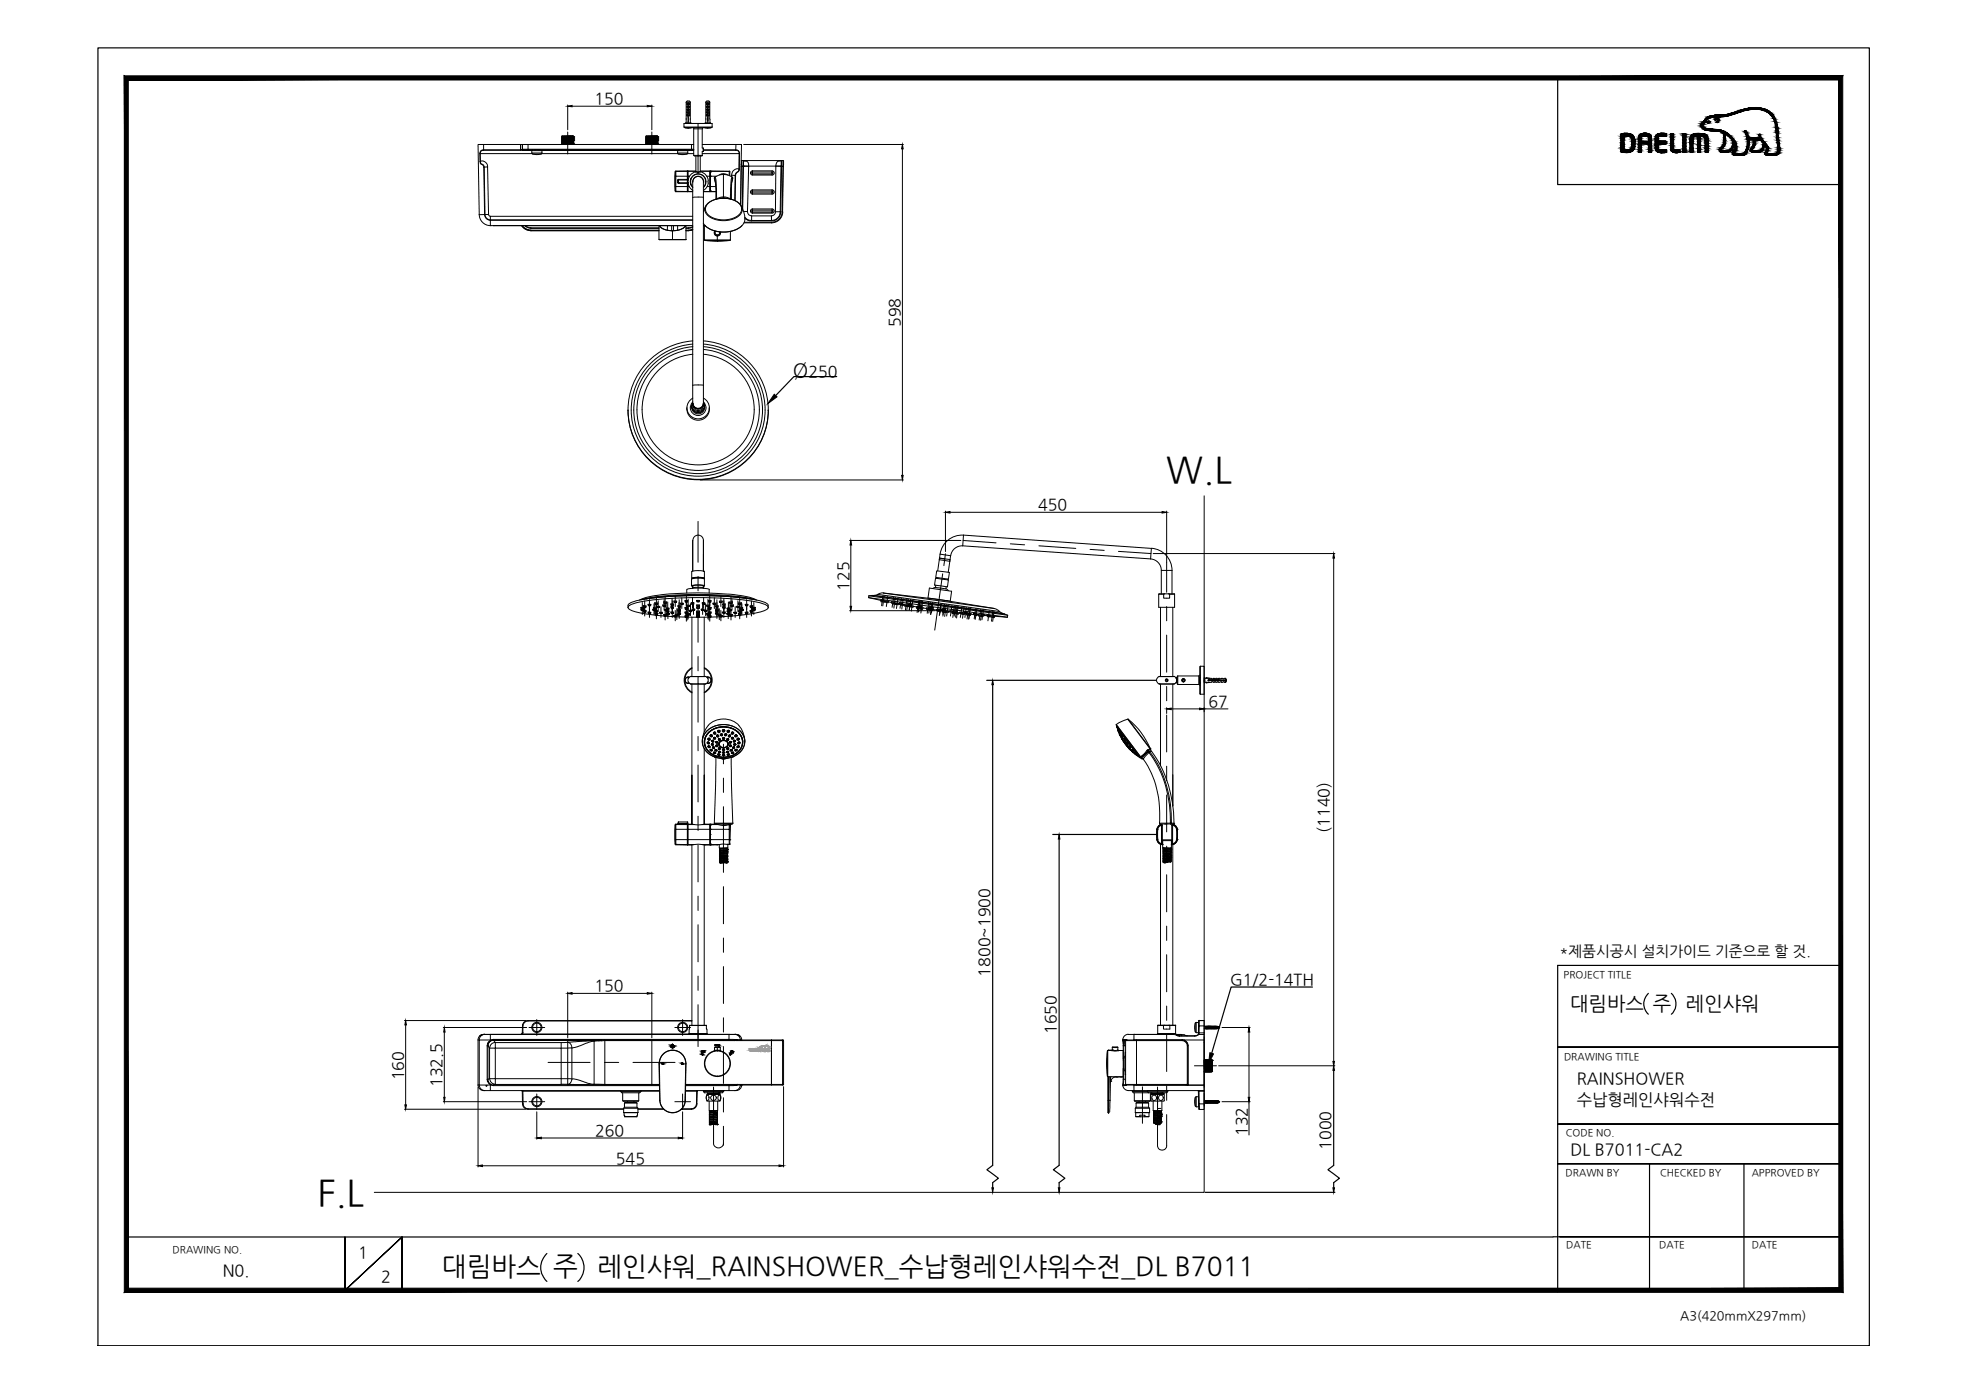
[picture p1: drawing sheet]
<svg xmlns="http://www.w3.org/2000/svg" width="420mm" height="297mm" viewBox="0 0 420 297" stroke-linecap="round" stroke-linejoin="round" font-family="sans-serif">
<defs><g id="words">
<g font-size="7.7">
<text x="248.9" y="102.8">W.L</text>
<text x="67.8" y="257.1">F.L</text>
</g>
<g font-size="5.6">
<text x="94.3" y="272.2">대림바스 주</text>
<text x="127.5" y="272.2">레인샤워_RAINSHOWER_수납형레인샤워수전_DL B7011</text>
</g>
<text font-size="4.3" x="169.2" y="80.5">Ø</text>
<g font-size="4.2">
<text x="335.1" y="215.4">대림바스 주</text>
<text x="359.8" y="215.4">레인샤워</text>
</g>
<g font-size="3.5">
<text x="336.5" y="231.4">RAINSHOWER</text>
<text x="336.5" y="235.8">수납형레인샤워수전</text>
<text x="335.1" y="246.4">DL B7011-CA2</text>
<text x="76.4" y="268.5">1</text>
<text x="47.5" y="272.3">N0.</text>
<text x="81.3" y="273.6">2</text>
</g>
<g font-size="3.4">
<text x="126.9" y="22.2">150</text>
<text x="192.1" y="69.8" transform="rotate(-90 192.1 69.8)">598</text>
<text x="172.5" y="80.5">250</text>
<text x="221.5" y="108.9">450</text>
<text x="181.1" y="126.1" transform="rotate(-90 181.1 126.1)">125</text>
<text x="257.9" y="150.8">67</text>
<text x="283.6" y="177.7" transform="rotate(-90 283.6 177.7)">(1140)</text>
<text x="211.2" y="208.4" transform="rotate(-90 211.2 208.4)">1800~1900</text>
<text x="126.9" y="211.6">150</text>
<text x="262.5" y="210.2">G1/2-14TH</text>
<text x="225.4" y="220.7" transform="rotate(-90 225.4 220.7)">1650</text>
<text x="86.1" y="230.5" transform="rotate(-90 86.1 230.5)">160</text>
<text x="94.3" y="232" transform="rotate(-90 94.3 232)">132.5</text>
<text x="127" y="242.4">260</text>
<text x="266.1" y="242.5" transform="rotate(-90 266.1 242.5)">132</text>
<text x="284" y="245.4" transform="rotate(-90 284 245.4)">1000</text>
<text x="131.4" y="248.3">545</text>
</g>
<text font-size="3.1" x="332.8" y="204">*제품시공시 설치가이드 기준으로 할 것.</text>
<text font-size="2.7" x="358.5" y="281.6">A3(420mmX297mm)</text>
<g font-size="2.1">
<text x="333.7" y="208.6">PROJECT TITLE</text>
<text x="333.7" y="226.2">DRAWING TITLE</text>
<text x="334.1" y="242.4">CODE NO.</text>
<text x="334.1" y="251">DRAWN BY</text>
<text x="354.2" y="251">CHECKED BY</text>
<text x="373.8" y="251">APPROVED BY</text>
<text x="36.8" y="267.4">DRAWING NO.</text>
<text x="334.2" y="266.4">DATE</text>
<text x="354.1" y="266.4">DATE</text>
<text x="373.8" y="266.4">DATE</text>
</g>
</g></defs>
<!-- layer: 1 -->
<g fill="none" stroke="#000" stroke-width=".21">
<path d="M102.4 32.8v1.6M102.4 34.4l.1 .4 .6 .5 .1 .4M103.2 30.8h-1.2l.3 15h1.1M103.2 32.1a.62 .62 0 0 0-.7 .7h11M103.2 32.1h7.9M103.2 30.8v1.3M103.2 30.8h7.9M103.2 35.7l.3 10.1a1.16 1.16 0 0 0 1.2 1.1M103.2 35.7l.2 10.1M104 35.6a1.16 1.16 0 0 0-1.5-1.2l.1 .4 .6 .4 .1 .5 .7-.1 .3 10.2M111.1 30.8h36.9M111.1 32.1l-7.9-.1a.74 .74 0 0 0-.8 .8"/>
<path d="M111.1 32.1h.4M111.1 30.8v1.2l.2-.1M111.3 31.9h.1M111.3 31.9v.1M111.3 31.9l.1 .1M111.4 32h.1M111.4 31.9l-.1 .1M111.4 30.8v1.1M111.5 31.8h36.1v.2M111.5 32.1h2.2M111.5 30.8v1M111.5 32v.1"/>
<path d="M111.5 32h2.2M111.5 31.8l-.1 .1M111.5 31.9l.1 .1M111.5 31.8l.1 .1M111.6 32h-.1M111.6 32h1.1M112.7 32h35.4M112.7 30.8v1.2M113.5 32.1h2.1v.6h-2.1zM113.5 32.6l.2 .3M113.6 32.8l1.1 .2 .8-.2M113.7 32.1v-.1h1.8v.1"/>
<path d="M114.1 32h.1M114.1 32h.9M115 32h.1M115.5 32.1h29.3M115.5 32h29.3M115.6 32.8h29M115.6 32.6l-.1 .3h-1.8M119.9 30.7h.1M119.9 30.5h.1M119.9 30.3h.1M119.9 30.1h.1M119.9 29.9h.1"/>
<path d="M119.9 29.2h.1M119.9 29.4v.1M119.9 30.7l.1 .1M119.9 30.5l.1 .1M119.9 30.3l.1 .1M119.9 30.1l.1 .1M119.9 29.9l.1 .1M119.9 29.7l.1 .1M119.9 29.5l.1 .1M119.9 29.2l.1 .2M119.9 29.1h.1M120 29.8h.1"/>
<path d="M120 29.6h.1M120 29.4h.1M120 29.1h.1M120 30h.1M120 29.1l-.1 .1M120 30.7h-.1M120 30.5h-.1M120 30.2l-.1 .1M120 30l-.1 .1M120 29.8l-.1 .1M120 29.6l-.1 .1M120 29.4h-.1"/>
<path d="M121.1 28.2v4.7M121.9 29l-2 .1M121.9 29h.3l-2.2 .1M122.2 30.1h.1M122.2 30.3h.1M122.2 30.5h.1M122.2 30.7h.1M122.2 29h.1M122.2 30.7l-.7 .1M122.2 30.5l-2.2 .1M122.2 30.3l-2.2 .1M122.2 30.1l-2.2 .1"/>
<path d="M122.2 29.9l-2.2 .1M122.2 29.7l-2.2 .1M122.2 29.5l-2.2 .1M122.2 29.3l-2.2 .1M122.2 29l-2.2 .1M122.2 29.2l-2.2 .2M122.2 29.4l-2.2 .2M122.2 29.6l-2.2 .2M122.2 30.7l-1.4 .1M122.2 29l.1 .1M122.2 29.2v.1M122.2 29.4v.1"/>
<path d="M122.2 29.6v.1M122.2 29.9h.1M122.2 29.3l.2 .1M122.2 29.5l.2 .1M122.2 29.7l.2 .1M122.2 29.9l.2 .1M122.2 30.1l.2 .1M122.2 30.3l.2 .1M122.2 30.5l.2 .2M122.2 30.7l.1 .1M122.3 29l.1 .1M122.3 29.1l-2.4 .1"/>
<path d="M122.3 29.1h.1M122.4 29.4h.1M122.4 29.6h.1M122.4 29.8h.1M122.4 30h.1M122.4 30.7h.1M122.4 29.4h-2.5M122.4 29.6l-2.5 .1M122.4 29.8l-2.5 .1M122.4 30l-2.5 .1M122.4 30.2l-2.5 .1M122.4 30.4l-2.5 .1"/>
<path d="M122.4 30.7h-2.5M122.4 29.1h.1M122.4 30.5h-2.5M122.4 29.4l-2.5 .1M122.4 29.1l-2.5 .1M122.4 30.2h.1M122.4 30.4v.1M122.4 29.1l-.2 .1M122.4 29.4h-.2M122.4 29.6h-.2M122.4 29.8l-.2 .1M122.4 30l-.2 .1"/>
<path d="M122.4 30.2l-.2 .1M122.4 30.5h-.2M122.4 30.7h-.2M137.8 30.7h.1M137.8 30.5h.1M137.8 30.3h.1M137.8 30.1h.1M137.8 29.9h.1M137.8 29.2h.1M137.8 30.7l.1 .1M137.8 30.5l.2 .1M137.8 30.3l.2 .1"/>
<path d="M137.8 30.1l.2 .1M137.8 29.9l.2 .1M137.8 29.7l.2 .1M137.8 29.5l.2 .1M137.8 29.2l.2 .2M137.9 29.1h.1M138 29.8h.1M138 29.6h.1M138 29.4h.1M138 29.1h.1M138 30h.1M138 30.2h.1"/>
<path d="M138 30.4v.1M138 30.6v.1M138 30.7h-.2M138 30.5h-.2M138 30.2l-.2 .1M138 30l-.2 .1M138 29.8l-.2 .1M138 29.6l-.2 .1M138 29.4h-.2M138 29.1l-.2 .1M139.1 28.2v4.7M139.8 29l-1.9 .1"/>
<path d="M139.8 29h.4l-2.2 .1M140.2 30.1h.1M140.2 30.3h.1M140.2 30.5h.1M140.2 30.7h.1M140.2 29l.2 .1M140.2 30.7l-.8 .1M140.2 30.5l-2.2 .2M140.2 30.3l-2.2 .2M140.2 30.1l-2.2 .1M140.2 29.9l-2.2 .1M140.2 29.7l-2.2 .1"/>
<path d="M140.2 29.5l-2.2 .1M140.2 29.3l-2.2 .1M140.2 29l-2.2 .1M140.2 29.2l-2.2 .2M140.2 29.4l-2.2 .2M140.2 29.6l-2.2 .2M140.2 30.3l-2.2 .1M140.2 30.5l-2.2 .1M140.2 30.7l-1.5 .1M140.2 29l.1 .1M140.2 29.2v.1M140.2 29.4v.1"/>
<path d="M140.2 29.6v.1M140.2 29.9h.1M140.2 29.3l.2 .1M140.2 29.5l.2 .1M140.2 29.7l.2 .1M140.2 29.9l.2 .1M140.2 30.1l.2 .1M140.2 30.3l.2 .1M140.2 30.5l.2 .2M140.2 30.7l.1 .1M140.3 29.1l-2.5 .1M140.3 29.1h.1"/>
<path d="M140.4 29.4h.1M140.4 29.6h.1M140.4 29.8h.1M140.4 30h.1M140.4 30.7h.1M140.4 29.4l-2.6 .1M140.4 29.6l-2.6 .1M140.4 29.8l-2.6 .1M140.4 30l-2.6 .1M140.4 30.2l-2.6 .1M140.4 30.4l-2.6 .1M140.4 30.7h-2.6"/>
<path d="M140.4 29.1h.1M140.4 30.5h-2.6M140.4 29.1l-2.6 .1M140.4 30.2h.1M140.4 30.4v.1M140.4 29.1l-.2 .1M140.4 29.4h-.2M140.4 29.6h-.2M140.4 29.8l-.2 .1M140.4 30l-.2 .1M140.4 30.2l-.2 .1M140.4 30.5h-.2"/>
<path d="M140.4 30.7h-.2M144.1 36.7v4M144.1 36.6v.1M144.1 39.8h.1M144.2 36.5h2.5l-2.5 .1M144.2 36.5l-.1 .1M144.2 36.5v1.1M144.2 37.6v2.2M144.2 37.6h2.5M144.2 36.6l-.1 .1M144.2 37.6h-.1M144.6 32.6l.1 .3h1.9l.2-.3"/>
<path d="M144.6 39l.2 .1h1.9M144.6 32.7v-.6h2.2v.6M144.6 38.5v.5M144.6 32.7h2.2M144.6 38.9h.1M144.7 38.9l.1 .1M144.7 38.5v.5M144.8 32.8l1.1 .2 .7-.2M144.8 32.1v-.1h1.7v.1M144.8 39h.1M144.8 39h1.9M144.8 39v.1"/>
<path d="M144.8 38.3l-.2 .2M145.2 32h.1M145.5 31.9h-.5M145.9 31.9h.5M146 26.3h6v.8h-6zM146 27.1l.1 .1M146.1 27.2h5.7M146.2 32h.1M146.3 26.2h1.1v.1h-1.1zM146.4 21.8h.9M146.4 21.8v4.4M146.4 21.8l.3-.2h.4l.2 .2"/>
<path d="M146.5 24.7l.4 .1M146.5 24.1h.6M146.5 23.5l.4 .1M146.5 22.9l.4 .1M146.5 22.2l.4 .2 .3-.2M146.5 24.1v-.3h.7v.9h-.7M146.5 24.1h.3v.3h-.3v.3M146.5 23.3h.7v.2h-.7zM146.5 22.6h.7v.3h-.7zM146.5 22h.7v.3h-.7zM146.5 32.1h1.5M146.5 32h1.5"/>
<path d="M146.6 26.3h.1M146.7 39.8v1.1h-2.5M146.7 38.4h.1M146.7 39h.1M146.7 38.4v-.1h-1.9l-.2 .2M146.7 39.8h-2.5v1M146.7 39v.1M146.7 38.4h-1.9v.6M146.7 38.4v.6M146.7 36.5v1.8M146.7 39.1v.7M146.7 32.8h1.3"/>
<path d="M146.7 38.2l.1 .1M146.7 37.6h.1M146.7 36.5l.1 .1M146.7 36.5h.1M146.7 39l.1 .1M146.8 39.8h-.1M146.8 39.1h-.1M146.8 36.5h.1M146.8 37.6h.1M146.8 36.6h.1M146.8 39.8h.1M146.8 38.3v.2"/>
<path d="M146.8 36.5h1.7M146.8 37.6h.3M146.8 39.8h.2M146.8 27.2h.7l-1.3 .1 .6 .1M146.8 24.3h.3M146.8 25.1h.1M146.8 21.8v.2M146.8 22.4v.2M146.8 23v.3M146.8 23.6v.2M146.8 24.8v1.5M146.9 25.1l-.1 .8"/>
<path d="M147.1 26.3h.1M147.1 24.7h-.5M147.1 24.5h-.4M147.1 23.9l-.5 .1M147.2 24.7l-.3 .1M147.2 23.5l-.3 .1M147.2 22.9l-.3 .1M147.3 21.8v4.4M147.4 38.2v1.2M147.4 38.3a1.63 1.63 0 0 1 1.6-1.2 1.63 1.63 0 0 1 1.5 1.2M147.4 39.2l.4 .7M147.6 30.8v1h.4"/>
<path d="M147.6 27.2h.1M147.8 38.8v.1M147.8 38.8a1.16 1.16 0 0 1 1.2-1.2 1.16 1.16 0 0 1 1.1 1.2M147.8 38.8v47.8M147.8 27.2l.3 .3M147.9 38.8a1.12 1.12 0 0 1 1.1-1.2 1.12 1.12 0 0 1 1.1 1.2M148.1 33.1l.1 .1M148.2 33.3h1.6M148.4 36.7a2.18 2.18 0 0 0-1.6 1.8 2.18 2.18 0 0 0 1 2.1M148.5 36.5l-.1 .2 .6 .1 .5-.1M148.5 36.5l.5 .2 .4-.2M148.5 36.5h-1.7v4.4"/>
<path d="M148.5 33.3v3.2M149 26.3v6.9h.8v-.9h.3M149 36.8v.3M149 36.7v.1M149.4 36.5l.1 .2M149.4 36.5h2.1v4.4M149.4 33.3v3.2M149.4 36.5h2.1M149.5 36.7a2.18 2.18 0 0 1 1.6 1.8M149.8 30.8h8.4l-.1 4.7M149.8 32.8h8M149.9 33.1l-.1 .1"/>
<path d="M150.1 31.6v.7M150.1 31.6h-.3v-4.1h-1.8v5.7h1v3.5M150.1 32h6.9M150.1 38.8v47.8M150.1 32.1h6.9M150.1 27.2l-.2 .3M150.1 38.8v.1M150.4 27.2h.1M150.5 26.2h1.1v.1h-1.1zM150.5 38.2v1.2M150.5 38.1a1.67 1.67 0 0 0-2.5-.7 1.67 1.67 0 0 0-.2 2.6M150.5 38.1a1.67 1.67 0 0 1-.4 1.9"/>
<path d="M150.5 39.2l-.4 .7M150.6 21.8h.9M150.6 21.8v4.4M150.6 21.8l.3-.2h.3l.3 .2M150.7 24.7l.4 .1 .3-.1M150.7 24.1l.4 .1M150.7 23.5l.4 .1 .3-.1M150.7 22.9l.4 .1 .3-.1M150.7 22.2l.4 .2 .3-.2M150.7 24.1v-.3h.7v.9h-.7M150.7 24.1h.3v.3h-.3v.3M150.7 23.3h.7v.2h-.7z"/>
<path d="M150.7 22.6h.7v.3h-.7zM150.7 22h.7v.3h-.7zM150.8 37.6h.7M150.8 26.3h.1M150.9 39.8h.6M151 25.9v.4M151 25.1l.1 .8zM151 27.2h.7l-1.3 .1 .6 .1M151 24.3h.3M151 21.8v.2M151 22.4v.2M151 23v.3"/>
<path d="M151 23.6v.2M151 24.8v.3M151.1 38.5v.6M151.1 39.1l-.4 1-.6 .5M151.3 26.3h.1M151.3 24.7h-.5M151.3 24.5h-.4M151.3 24.1h-.3M151.3 23.9l-.5 .1M151.5 21.8v4.4M151.5 36.5h.1M151.5 37.6h.1"/>
<path d="M151.5 36.6h.1M151.5 39.8h.1M151.5 36.8h.1M151.6 36.5h.1M151.6 37.6h.1M151.6 36.6h.1M151.6 36.5l4.1 .2M151.6 39.8h.1M151.6 37.6h1.3M151.6 39.8h1.1M151.7 27.2h.1M152 27.1l-.1 .1"/>
<path d="M152.4 38l.2-.2 .2 .5 .1 4.1M152.4 38l.3 1M152.4 38l.2 .5 .1 .8M152.6 37.8a3.4 3.4 0 0 1 3.6 0M152.7 39.3l.1 3.2M152.7 39v.3M153.5 37.3a1.57 1.57 0 0 1 1.8 .1M154.4 37.2v4.8M155.6 37.4v-.9h-4v4.4h1.2M155.6 36.5l.1 .1M155.7 36.6v.9M156.1 39.4l-.1 3.1"/>
<path d="M156.1 37.4v.3M156.4 38l-.2-.2-.2 .5-.1 4.1M156.4 38l-.3 1-.1 3.5M156.4 38l-.3 1M157 37.4l-.2 5.4M157 37.4l-.1 5.4M157 32.1a.62 .62 0 0 1 .7 .7v3.3M157 32a.74 .74 0 0 1 .8 .8M157 32v.1M157 30.8v1.2M157.7 36.1l-.1 .5-.5 .2-.2 .6h-.8M157.7 36.1a1.28 1.28 0 0 0-1.6 1.3"/>
<path d="M157.7 36.1h.1M157.8 36.1l-.1 .4-.6 .5-.1 .4M157.8 32.8v3.3M158.2 35.5l-.2 8.2M158.2 35.5l-.1 8.2M158.2 35.5h.5M158.2 34.3h.1M158.2 35.1h.1M158.2 34.2h.1M158.2 34.3v.8M158.2 34.3h8.9M158.2 35.1v.4"/>
<path d="M158.5 35.5h.1M158.5 35.4v.1M158.5 35.5l-.1 8.9M158.5 35.4h.1M158.6 34.3h.6M158.6 34.3h.1M158.7 35.5h.1M158.7 34.3h.5a.93 .93 0 0 1 .6 1.2l-.3 9.7a.87 .87 0 0 0 .9 .9M158.7 34.3l-.2 1.1M158.7 34.3v1.1M158.7 34.3h.1M158.7 35.5l-.2 9.1"/>
<path d="M158.7 35.4v.1M158.7 35.4h6.9M158.7 35.5h1.1M160.6 37.1h4.1v.3h-4.1zM160.6 36.5v.2l-.2 .2 .2 .2v-.4h4.1v.4M160.6 36.5h4.1v.2M160.6 36.5a.44 .44 0 0 0-.5 .4 .44 .44 0 0 0 .5 .5M164.8 36.5a.44 .44 0 0 1 .4 .4 .44 .44 0 0 1-.4 .5M164.8 36.7l.2 .2-.2 .2M166.7 35.5h.5M166.7 35.5l-.2 9.7M166.7 35.4h-1.1l1.1 .1"/>
<path d="M166.7 35.4v.1M166.7 34.3v1.1M166.7 34.3h.1M166.7 34.3h-.6a1.11 1.11 0 0 0-.5 1.2l-.1 9.7a.87 .87 0 0 1-.9 .9M166.7 34.3l.1 1.2M166.8 34.3h-.6M166.8 35.5h.1M166.8 35.5l-.2 9.7M166.8 35.4h-.1M167.1 34.3l-.2 10.9 .3-9.7M167.1 34.3l.1 .1M167.2 34.4v1.1"/>
<path d="M102.3 45.8a2.39 2.39 0 0 0 2.4 2.3M103.4 45.8h.9M103.4 45.8a1.25 1.25 0 0 0 1.3 1.2M104.3 45.8l.4 .4M104.6 46.9h43.2M104.6 46.9v.1M105.3 48.1h.1M111.3 48.1a2.39 2.39 0 0 0 2 1.1M111.4 48.1a2.26 2.26 0 0 0 1.9 1M111.9 48.1l.6 .4 .8 .2M112.1 48.1l.5 .4 .7 .1M113.3 49.2h27.3"/>
<path d="M140.6 49.1l-27.3 .1M140.6 48.1v3h5.8v-3M140.6 48.6h-27.3v.1h27.3M140.7 51.1h5.7M140.7 48.1a4.1 4.1 0 0 0 4.7 .8l.7-.5 .2-.3M140.8 48.1a3.3 3.3 0 0 0 3.6 1.1l.8-.2 .7-.4 .3-.5v.2M142.4 48.1v1M143.3 48.1v1.1M143.5 49.3v1.8M143.7 48.1v1.1M144.1 40.8l.1 .1M144.1 40.7v.1"/>
<path d="M144.1 40.7l.1 .1M144.6 48.1v1M146.4 48.6h.5v.1h-.5M146.4 49.1l.5 .1M146.4 49.2h.5M146.7 40.9h-2.5M146.8 40.8l-.1 .1M146.8 40.8h-.1M146.8 40.9h.1M146.8 40.8h.1M146.9 49.2h-.5M147.8 46.2h-43.2v.7"/>
<path d="M147.8 47h-43.2v1.1h43.2M147.8 40.9h-1h1M147.8 48.5l-.9 .2M147.8 48.9l-.9 .2M147.8 49l-.9 .2M147.8 48.4l-.9 .2M147.9 42.1h2.2M150.1 40.9h1.4h-1.4M150.1 48.1h.3M150.3 48.1v3.1h2.8v-1.1M150.4 51.2v.1M150.4 51.3h2.7v.2"/>
<path d="M150.5 48.1a6.2 6.2 0 0 0 7.8 0M150.7 43.9l-.6 1.3M150.9 43.6a5.3 5.3 0 0 1 7 0 1.79 1.79 0 0 1-1.1 2.8 5.5 5.5 0 0 1-5.9-.8 1.5 1.5 0 0 1 0-2zM151.5 40.9h.1M151.5 40.8h.1M151.5 40.7h.1M151.6 40.9h.1M151.6 40.8h.1M151.6 40.9h1.2M152.5 49.3a.68 .68 0 0 0 .4 1 .68 .68 0 0 0 .8-.8M152.6 49.3a.61 .61 0 0 0 .4 1 .61 .61 0 0 0 .7-.8M152.7 49.3a.49 .49 0 0 0 .3 .8 .49 .49 0 0 0 .5-.6"/>
<path d="M152.9 42.4l-.1 .1M153.8 42.3h1M154 42.3h.4M154 42.3h.8M154.4 42.3h.1M154.4 42l-1.5 .4M154.4 42l1.5 .4M154.4 42v.3M154.9 42.3a3.7 3.7 0 0 1 3.5 2 2.44 2.44 0 0 1-2.3 2.6 5 5 0 0 1-5.5-1.5 2.05 2.05 0 0 1 1.6-2.7l1.6-.4M155.9 49.4v1.8h-2.8v.1h2.7M155.9 51.2l-2.3 .3-3.2-.2M155.9 42.4l.1 .1"/>
<path d="M158.1 43.9a4.1 4.1 0 0 1 .6 3.8 6.1 6.1 0 0 1-7.3 1.1l-1-.7-.3-.5M158.7 45.1h.8M158.8 47.6h5.8M158.8 47.4h5.8v.2M158.9 46.5a1.85 1.85 0 0 0 1.5 .6M160.4 47l4.2 .1zM160.4 46.1v.9a1.67 1.67 0 0 1-1.5-.7M160.4 46.1h4.2M160.6 45.2h4.1v.3h-4.1M160.6 44.6v.2l-.2 .2 .2 .2M160.6 40.5v.3l-.2 .2 .2 .2M160.6 41.2v.2"/>
<path d="M160.6 45.2v.3M160.6 40.5h4.1v.9h-4.1M160.6 44.6h4.1v.6M160.6 41.2h4.1M160.6 44.6a.44 .44 0 0 0-.5 .4 .44 .44 0 0 0 .5 .5M160.6 40.5a.44 .44 0 0 0-.5 .5 .44 .44 0 0 0 .5 .4M164.7 44.8h-4.1v.4M164.7 40.8h-4.1v.4M164.8 44.6a.44 .44 0 0 1 .4 .4 .44 .44 0 0 1-.4 .5M164.8 40.5a.44 .44 0 0 1 .4 .5 .44 .44 0 0 1-.4 .4M164.8 44.8l.2 .2-.2 .2M164.8 40.8l.2 .2-.2 .2"/>
<path d="M166.5 45.2a1.88 1.88 0 0 1-1.9 1.8v-.9M166.5 45.2h.1M166.5 45.2h-1M166.6 45.2a1.95 1.95 0 0 1-2 1.9M166.9 45.2a2.26 2.26 0 0 1-2.3 2.2M167 45.2a2.39 2.39 0 0 1-2.4 2.4M150.1 74.6a13 13 0 0 1 10.8 18.1 13 13 0 0 1-20.7 4.4 12.9 12.9 0 0 1-3.6-13.8 12.9 12.9 0 0 1 11.2-8.7M150.1 75.6a11.9 11.9 0 0 1 9.9 16.3 11.9 11.9 0 0 1-18.5 4.7 11.8 11.8 0 0 1-4-12.7 11.8 11.8 0 0 1 10.3-8.3M150.1 72.7a14.8 14.8 0 0 1 13.4 18.4 14.8 14.8 0 0 1-20.3 10 14.8 14.8 0 0 1-9-16 14.8 14.8 0 0 1 13.6-12.4M150.1 73.4a14.2 14.2 0 0 1 12.7 17.7 14.2 14.2 0 0 1-19.7 9.3 14.1 14.1 0 0 1-8.2-15.4 14.1 14.1 0 0 1 12.9-11.6M150.1 74a13.6 13.6 0 0 1 12.2 17 13.6 13.6 0 0 1-19 8.9 13.5 13.5 0 0 1-7.9-14.8 13.5 13.5 0 0 1 12.4-11.1M134 87.5a15 15 0 0 0 14.9 14.9 15 15 0 0 0 15-14.8"/>
<path d="M146.5 87.1v.2M147.6 86.8v.2M147.6 86.5a1.38 1.38 0 0 0 1.3 1.5 1.38 1.38 0 0 0 1.5-1.3M147.9 86.2a1.12 1.12 0 0 0 1.1 1.1 1.12 1.12 0 0 0 1.1-1.1M147.9 86.1a1.12 1.12 0 0 0 1.1 1.1 1.12 1.12 0 0 0 1.1-1.1M147.9 82.2h2.2M147.9 86.5a1.12 1.12 0 0 0 1.1 1.1 1.12 1.12 0 0 0 1.1-1.1M147.9 86a1.12 1.12 0 0 0 1.1 1.1 1.12 1.12 0 0 0 1.1-1.1M147.9 86a1.12 1.12 0 0 0 1.1 1.2 1.12 1.12 0 0 0 1.1-1.2M149 87.1v.2M149 87.9v.2M150.1 85a2.35 2.35 0 0 1 .7 3.5 2.35 2.35 0 0 1-3.6 0 2.35 2.35 0 0 1 .6-3.5"/>
<path d="M150.1 85.7a1.35 1.35 0 0 1-1.1 2.1 1.35 1.35 0 0 1-1.2-2.1M150.2 86a1.64 1.64 0 0 1-.1 2.2 1.64 1.64 0 0 1-2.3 0 1.64 1.64 0 0 1-.1-2.2M150.3 86.5a1.39 1.39 0 0 1-1.1 1.8 1.39 1.39 0 0 1-1.6-1.4M150.3 86.6a1.38 1.38 0 0 1-1.3 1.5 1.38 1.38 0 0 1-1.4-1.5M151.3 87.1a2.38 2.38 0 0 1-2.2 2.6 2.38 2.38 0 0 1-2.5-2.4M163.9 87.5v.1M147.8 115.3v6.6M147.9 115.3a1.12 1.12 0 0 1 1.1-1.1 1.12 1.12 0 0 1 1.1 1.1M149 111.3v8.7M150.1 115.3v6.6zM200.5 119.1l2.2 .3v.4l-2.3-.4zM200.6 118.3l2.2 .3-.5 3.5"/>
<path d="M200.6 118.3l-.5 3.5M201.7 118.2l-.3 2.5M205.5 116.5a2.43 2.43 0 0 0-2.6 2.1M205.5 115.3l7 .5M205.6 114.2l40.1 2.8-.2 2.3-40.1-2.8zM205.6 114.2a4.7 4.7 0 0 0-5 4.1M215.6 116l3 .3M221.7 116.5l7.9 .5M232.6 117.2l3 .2M238.7 117.7l6.9 .4M245.5 119.3a2.43 2.43 0 0 1 2.3 2.4M245.7 117a4.7 4.7 0 0 1 4.4 4.7"/>
<path d="M248.9 120v6.4M134 129.6a2.1 2.1 0 0 1 1.8-1 79.2 79.2 0 0 1 26.4 0 2.1 2.1 0 0 1 1.7 1 1.97 1.97 0 0 1-1.6 1l-4.5 .7-1.5 .1v-.2h-.5h-.2l.1 .3M134 129.6a1.97 1.97 0 0 0 1.7 1l4.5 .7 1.5 .1-.1-.2h.5h.2l-.2 .3M136.5 128a22 22 0 0 1 8.4-1.4 53.2 53.2 0 0 1 15.1 .9l1.5 .6M136.8 129.7h.5M136.8 130l.5 .1M136.8 129.6v.7M136.8 130.3h.5zM136.8 129.9h.5zM137 130.3h.2zM137 129.9h.2zM137.1 128.6v2.5"/>
<path d="M137.3 129.3l.5 .1M137.3 130.4h.5M137.3 129.3v.3M137.3 130.3v.3M137.3 130v.3M137.3 129.6v.3M137.4 129.6h.4zM137.4 130.6h.4zM137.5 129.6h.2zM137.5 130.6h.2zM137.6 128.2v3.3M137.8 129.3v.3"/>
<path d="M137.8 130.3v.3M138 127.8l-.6 .1M138 127.8a85 85 0 0 1 22 0M138.3 129h.5M138.3 130.7h.5M138.3 129v.3M138.3 130.6v.3M138.4 130.9h.4zM138.4 129.2h.4zM138.5 130.9h.2zM138.5 129.2h.2zM138.6 127.9v3.9"/>
<path d="M138.8 129v.3M138.8 130.7v.2M139.3 130.1h.5M139.3 130v.3M139.3 130.3h.5zM139.5 130.3h.2zM139.5 129.8h.5M139.5 129.7v.3M139.5 130h.5zM139.6 128.8v2.4M139.6 130h.3zM139.7 128.5v2.3"/>
<path d="M139.8 130.6l-.1-.2h.6v.2M139.8 130.6h.5zM139.8 131h.5M139.8 128.7h.6l-.1 .3M139.8 128.7v.3M139.8 130.1v.2M139.8 130.9v.3M139.9 131.2h.4zM139.9 128.9h.4zM139.9 130.6h.3zM140 131.2h.2zM140 128.9h.2z"/>
<path d="M140 129.7v.3M140 129.2v2.3M140.1 127.6v2.2M140.1 129.9v2.2M140.2 129.4l.5 .1M140.2 129.4v.2M140.2 129.6h.5zM140.3 131v.2M140.4 129.6h.2zM140.4 128.2v2.3M140.7 129.4v.2M140.8 130.7h.5"/>
<path d="M140.8 130.7v.2M140.8 130.9h.5zM141 130.9h.2zM141 129.5v2.3M141.3 130.7v.2M141.5 129.2h.5M141.5 129.1v.3M141.5 129.4h.5zM141.6 129.4h.2zM141.7 128.5h.5M141.7 128.5v.2M141.7 127.9v2.3"/>
<path d="M141.7 128.7h.5zM141.7 131.4h.5zM141.8 128.7h.3zM141.8 131.4h.3zM141.9 130.1h.1M141.9 130.1v.2M141.9 130.1h.4M141.9 130.3h.5zM141.9 127.4v2.2M141.9 130.1v2.2M142.1 130.3h.2zM142.1 131.5l1.8 .1"/>
<path d="M142.1 130.4l.1 .2M142.2 128.5l-.1 2.7M142.3 130.6h.4zM142.3 130h.4zM142.3 131h.5M142.3 130.9v.3M142.3 131.1h.5zM142.4 130.6h.2zM142.4 130h.2zM142.4 130.1v.2l.4 .1-.1 .2M142.4 131.1h.2zM142.5 128.5v3"/>
<path d="M142.5 129.7v2.3M142.7 129.9l-.6-.1 .1 .2M142.7 129.8v.2M142.8 130.9v.3M143.2 129h.5M143.2 128.9v.3M143.2 129.2h.5zM143.2 130.7h.5M143.2 129.6h.5M143.2 129.5v.3M143.2 130.6v.3M143.2 130.8h.5z"/>
<path d="M143.2 129.7h.5zM143.3 129.2h.2zM143.4 130.8h.2zM143.4 129.7h.2zM143.4 127.7v2.3M143.5 128.2v3.6M143.7 128.9v.3M143.7 130.6v.3M143.7 129.5v.3M143.8 128.3l.5 .1M143.8 128.3v.3M143.8 131.3v.3"/>
<path d="M143.9 128.6h.4zM143.9 131.6h.4zM144 128.6h.2zM144 131.6h.2zM144.1 127.3v2.1M144.1 130.3v2.2M144.2 131.3l-.4 .1M144.2 131.1l.5 .1M144.2 131.1v.3M144.2 131.4h.5zM144.3 131.4h.3zM144.3 131.4v.2l1.9 .1"/>
<path d="M144.3 128.3v.3M144.4 129.9v2.3M144.6 130h.6M144.6 130.4h.6M144.6 129.9l.1 .4M144.6 130.3l.1 .3M144.7 129.3h.5M144.7 130.9h.5M144.7 130.8v.3M144.7 131.1v.3M144.7 129.3v.3M144.7 130.3h.4z"/>
<path d="M144.7 130.6h.4zM144.7 131.1h.5zM144.7 129.5h.5zM144.8 130.3h.2zM144.8 130.6h.2zM144.9 131.1h.2zM144.9 129.5h.2zM144.9 128.6v2.9M144.9 128v4M145.2 129.9l-.1 .4M145.2 129.3v.3M145.2 130.8v.3"/>
<path d="M145.2 130.3l-.1 .3M145.2 128.8h.5M145.2 128.7l.1 .3M145.3 129h.4zM145.4 129h.2zM145.5 127.6v2.3M145.7 128.7v.3M146.1 131.5h.1M146.2 131.5h.1M146.2 130.7h.5M146.2 128.2h.5M146.2 129.7h.5"/>
<path d="M146.2 128.2v.3M146.2 129.6v.4M146.2 130.6v.3M146.2 131.5v.2M146.2 130h.5zM146.2 131.7h.5zM146.2 130.9h.5zM146.2 128.4h.5zM146.4 131.7h.2zM146.4 128.4h.2zM146.4 131.2v.3M146.4 131.4l-.2 .1"/>
<path d="M146.4 130h.2zM146.4 130.9h.2zM146.4 131.4h.5zM146.5 127.1v5.5M146.5 131.4h.3zM146.5 125.8v.7M146.6 125.8a9.2 9.2 0 0 1 4.8 0M146.6 129.2h.5M146.6 131h.5M146.6 131.2h-.2M146.6 129.1v.3M146.6 131v.2"/>
<path d="M146.6 131.2h.5zM146.6 129.4h.5zM146.6 130v2.3M146.7 131.5v.2h2M146.7 128.2v.3M146.7 129.6v.4M146.7 130.6v.3M146.8 131.2h.2zM146.8 129.4h.2zM146.8 127.9v4.2M146.9 131.2l-.1 .3M147.1 130.3h.5"/>
<path d="M147.1 130.2v.3M147.1 129.2v.2M147.1 131v.2M147.1 130.5h.5zM147.3 130.5h.2zM147.3 128.8v2.6M147.5 128.7h.5M147.5 128.6v.3M147.6 128.9h.4zM147.6 123.6v1.4M147.6 123.6a5.1 5.1 0 0 1 2.8 0M147.6 123.4v-1.4a5.1 5.1 0 0 1 2.8 0l-.1 1.4"/>
<path d="M147.6 130.2v.3M147.6 123.4l1.4-.2-1.2 .1-.1 .2zM147.6 131.7v12.7M147.7 128.9h.2zM147.7 125.5l1.3-.2 1.2 .2M147.7 130.1h.5M147.7 130v.3M147.8 130.3h.4zM147.8 127.5v2.3M147.8 125v.5M147.9 125.1l-.3-.1a5.1 5.1 0 0 1 2.8 0l-.3 .1M147.9 125l1.1-.1 1.1 .1"/>
<path d="M147.9 130.3h.2zM148 128.6v2.5M148 128.6v.3M148.2 130v.3M148.7 129.2h.5M148.7 130.4h.5M148.7 131v.1M148.7 131.5h.1M148.7 131.2v.1M148.7 130.8h.5M148.7 129.9l-.1-.3 .6-.1 .1 .1-.1 .3M148.7 128.2h.5"/>
<path d="M148.7 128.1v.3M148.7 129.1v.3M148.7 130.4v1.4M148.7 130.7h.5zM148.7 129.8h.5zM148.7 131h.5zM148.7 128.4h.5zM148.7 131.7h.5zM148.7 131.5h.5zM148.7 129.4h.5zM148.7 131.3h.5zM148.9 130.7h.2z"/>
<path d="M148.9 129.8h.2zM148.9 131h.2zM148.9 131.5h.2zM148.9 129.4h.2zM148.9 131.3h.2zM148.9 128.4h.2zM148.9 131.7h.2zM149 129.1v7.9M149 123v3.1M149 123.2l1.2 .2M149 123.2l1.1 .1 .2 .1-.1 .1M149.2 131v.1"/>
<path d="M149.2 131.2v.1M149.2 128.1v.3M149.2 129.1v.3M149.2 130.4v1.4M149.2 131.5h.1M149.7 130.1h.5M149.7 130v.3M149.7 130.3h.5zM149.8 130.3h.3zM149.9 128.7h.5M149.9 128.9h.5zM149.9 128.6v2.5"/>
<path d="M150.1 128.9h.2zM150.1 125v.5M150.1 125.2v.3M150.1 127.5v2.3M150.2 123.4v.1M150.2 130v.3M150.3 131.7v12.7M150.3 130.3h.5M150.3 123.6v1.4M150.3 130.2v.3M150.4 130.5h.4zM150.4 128.6v.3"/>
<path d="M150.5 130.5h.2zM150.6 128.8v2.6M150.8 129.2h.5M150.8 131h.5M150.8 129.1v.3M150.8 131v.2M150.8 130.2v.3M150.9 129.4h.4zM150.9 131.2h.4zM151 129.4h.2zM151 131.2h.2zM151 131.2v.3"/>
<path d="M151.1 131.4h.4zM151.1 127.9v4.2M151.2 131.4h.2zM151.2 130.7h.5M151.2 129.7h.5M151.2 128.2h.5M151.2 128.2v.3M151.2 129.6v.4M151.2 130.6v.3M151.2 131.5v.2M151.2 131.7h-2M151.2 130.9h.5z"/>
<path d="M151.2 130h.5zM151.2 131.7h.5zM151.2 128.4h.5zM151.3 131.2h.2M151.3 130v2.3M151.3 129.1v.3M151.3 131v.2M151.3 125.8v.7M151.4 131.7h.2zM151.4 128.4h.2zM151.4 130.9h.2zM151.4 130h.2z"/>
<path d="M151.5 127.1v5.5M151.5 131.4l.3 .1-.1 .2M151.5 131.2v.3M151.7 129.6v.4M151.7 130.6v.3M151.7 128.2v.3M152.2 128.8h.5M152.2 128.7v.3M152.2 129h.5zM152.3 129h.3zM152.4 127.6v2.3M152.7 128.7l-.1 .3"/>
<path d="M152.7 129.3h.5M152.7 130h.5M152.7 130.4h.5M152.7 130.9h.5M152.7 129.9l.1 .4M152.7 130.3l.1 .3M152.7 129.3v.3M152.7 130.8v.3M152.8 130.3h.4zM152.8 130.6h.4zM152.8 131.1h.4zM152.8 129.5h.4z"/>
<path d="M152.9 130.3h.2zM152.9 130.6h.2zM152.9 131.1h.2zM152.9 129.5h.2zM153 128v4M153.2 129.9v.7M153.2 131.1v.3M153.2 130.8v.3M153.2 129.3v.3M153.3 131.4h.4zM153.4 131.4h.2zM153.5 129.9v2.3"/>
<path d="M153.6 131.4v.2l-1.9 .1M153.6 128.3v.3M153.6 128.6h.5zM153.6 131.6h.5zM153.7 131.3h.5M153.7 128.6h.3zM153.7 131.6h.3zM153.7 131.1l-.5 .1M153.7 131.1v.3M153.8 127.3v2.1M153.8 130.3v2.2M154.1 131.3v.3l1.8-.1"/>
<path d="M154.1 128.3l-.5 .1M154.1 128.3v.3M154.1 131.3v.1M154.2 129h.5M154.2 129.6h.5M154.2 129.5v.3M154.2 128.9v.3M154.2 130.6v.3M154.2 129.7h.5zM154.2 129.2h.5zM154.2 130.8h.5zM154.4 129.7h.2z"/>
<path d="M154.4 129.2h.2zM154.4 130.8h.2zM154.5 127.7v4.1M154.7 130.7h-.5M154.7 128.9v.3M154.7 129.5v.3M154.7 130.6v.3M155.1 131h.5M155.1 130.9v.3M155.2 131.1h.4zM155.2 129.9l.6-.1-.1 .2M155.2 129.8v.2"/>
<path d="M155.2 130h.5zM155.2 130.6h.5zM155.3 131.1h.2zM155.3 130h.3zM155.3 130.6h.3zM155.4 129.7v2.3M155.4 128.5v3M155.5 130.1v.2M155.6 130.3h.4zM155.6 130.3l-.5 .1 .1 .2M155.6 130.1h.4M155.6 130.9v.3"/>
<path d="M155.7 130.3h.2zM155.7 128.5v.2M155.8 130.4l-.1 .2M155.8 128.7v2.5M155.8 128.7h.4zM155.8 131.4h.4zM155.9 128.7h.2zM155.9 131.4h.2zM156 129.4h.4zM156 127.4v2.2M156 130.1v2.2M156 130.1v.2"/>
<path d="M156.1 129.4h.2zM156.2 127.9v2.3M156.2 128.5h-.5M156.2 128.5v.2M156.4 129.2l-.5-.1v.3M156.4 129.1v.3M156.6 130.7h.5M156.6 130.7l.1 .2M156.7 130.9h.4zM156.8 130.9h.2zM156.9 129.5v2.3M157.1 130.7v.2"/>
<path d="M157.2 129.4v.2M157.3 129.6h.4zM157.4 129.6h.2zM157.5 128.2v2.3M157.6 131v.2M157.6 130.6v-.2h.6l-.1 .2M157.6 128.9h.5zM157.6 131.2h.5zM157.7 130.6h.4zM157.7 129.4l-.5 .1M157.7 129.4v.2M157.8 128.9h.2z"/>
<path d="M157.8 131.2h.2zM157.8 130.6h.2zM157.8 127.6v2.2M157.8 129.9v2.2M157.9 129.2v2.3M157.9 129.8h.5M158 130h.4zM158.1 130.1v.2M158.1 130h.2zM158.1 130.3h.5zM158.1 131h-.5M158.1 128.7h-.5v.3"/>
<path d="M158.1 128.7v.3M158.1 130.9v.3M158.2 128.5v2.3M158.2 130.3h.2zM158.3 128.8v2.4M158.4 129.7v.3M158.6 130.1h-.5M158.6 130v.3M159.1 129v.3M159.1 130.7v.2M159.1 129.2h.5zM159.1 130.9h.5z"/>
<path d="M159.2 129.2h.3zM159.2 130.9h.3zM159.3 127.9v3.9M159.6 129h-.5M159.6 130.7h-.5M159.6 129l-.1 .3M159.6 130.6l-.1 .3M159.7 127.7a84.8 84.8 0 0 0-21.7 .1M160 127.8l.6 .1M160.1 129.3v.3M160.1 130.3v.3M160.1 130.6h.5z"/>
<path d="M160.1 129.6h.5zM160.3 130.6h.2zM160.3 129.6h.2zM160.3 128.2v3.3M160.6 129.3l-.5 .1M160.6 130.4h-.5M160.6 129.6v.7M160.6 130.3v.3M160.6 129.3v.3M160.6 129.9h.5zM160.6 130.3h.5zM160.8 129.9h.2z"/>
<path d="M160.8 130.3h.2zM160.9 128.6v2.5M161.1 129.7h-.5M161.1 130l-.5 .1M161.1 129.6v.7M161.2 128a60.6 60.6 0 0 0-17.8-1l-4.4 .5-2.2 .5M163.9 129.2v.4M163.9 129.2a2.1 2.1 0 0 0-1.7-1 79.2 79.2 0 0 0-26.4 0 2.1 2.1 0 0 0-1.8 1v.4M185.3 127.5l29.7 4.2M185.3 127.5l2.6 .6M185.4 127.1h.7l28.3 3.9 .6 .3v.4M185.4 127.1l29.6 4.2"/>
<path d="M185.4 127.1l-.1 .4M186.7 127.1l27.1 3.8M186.7 127.1h-.6M187.4 126.8l25.8 3.7M187.9 128.1h.1M187.9 128.1l.4 .1M188 128.1v.3h.2M188.3 128.2l.5 .1v.2l-.6-.1M188.3 128.2l-.1 .2M188.4 127.1l-.3 2.2M188.5 126.5l-.6 .1-1.2 .4M188.7 127.1l-.3 2.2"/>
<path d="M188.8 128.3h.2M189 128.2v.3l.5 .1 .1-.2M189 128.3l.6 .1M189.4 127.3l-.3 2.1M189.5 128.4l.8 .2M190.3 128.4v.3l.4 .1 .1-.3M190.3 128.5h.6M190.7 127.4l-.3 2.2M190.7 128.7h.5M191 127.5l-.3 2.3M191.1 128.7l.7 .1-.1 .2h-.5zM191.1 128.7v.3l-.5-.1v-.2"/>
<path d="M191.1 128.7h.1M191.6 127.6l-.3 2.3M191.7 128.8l.2 .1M192.3 127.6l-.2 2.2M192.4 128.7v.3h-.5v-.3l.5 .1M192.4 128.9l.5 .1-.1 .2-.5-.1v-.1M192.7 127.7l-.3 2.3M192.8 129l.2 .1M193 129.1h.1M193 129.1l.4 .1M193.1 129.1v.2l.8 .2v-.6l.6 .1-.1 .3-1.1-.2M193.4 129.1h.1"/>
<path d="M193.4 129.1v.3M193.5 127.8l-.3 2.4M193.8 129.1h.1M193.8 127.9l-.3 2.4M193.9 129.1v.2l.5 .1M194 130.1l.3-2.2-.3 2.3M194.4 129.3l.5 .1-.1 .2-.4-.2M194.4 129.2h.1M194.5 129.2l-.1 .2M194.8 128l-.3 2.4M194.8 129.4l.8 .1M195.5 129.5h.1"/>
<path d="M195.5 129.5l.4 .1M195.6 129.5v.3l.5 .1v-.1M195.9 129.5v.2l.4 .1 .1-.2M196.1 128.2l-.4 2.5M196.1 129.3l.7 .1M196.2 129.3h.1M196.2 129.3v.3h.5l.1-.2M196.2 129.4h-.4l.1 .2 .4 .1 .1-.1M196.3 128.2l-.4 2.4M196.3 129.6l.7 .1M196.3 128.2l-.3 2.3M196.4 129.6h.1"/>
<path d="M196.4 129.7v.2l.5 .1v-.3M196.6 128.2l-.3 2.2M196.9 128.3l-.4 2.5M196.9 129.7l.8 .2M196.9 129.7h.1M197.7 129.7l.4 .1M197.7 129.8h.1M197.8 129.8l-.1 .2 .5 .1v-.2M198.1 129.7l.5 .1-.1 .4M198.1 129.7v.2l.5 .1M198.2 128.5l-.3 2.4M198.3 125.5l4.8 .7-.3 2.1-4.8-.7z"/>
<path d="M198.5 130v.2M198.5 128.5l-.3 2.3M198.6 129.9l.5 .1-.1 .3-.5-.1M198.6 131.1l.4-2.5-.4 2.5M198.6 129.6v.3h.2h.3v-.2M198.6 129.6l.5 .1M198.7 127.7h.1M198.7 127.7l-10.2-1.2 23.7 3.4-10.2-1.7M198.7 127.7l3.3 .5M199 130.1l.8 .1M199 130.1h.1M199 128.6l-.3 2.1"/>
<path d="M199.6 123.4l2.8 .4-.2 1.4-2.8-.3zM199.6 125.3l-.5 .3M199.7 124.9l-.1 .5 2.2 .3 .1-.5M199.8 123.2v.2M199.9 121.8l2.7 .3-.2 1.5-2.7-.4zM200.3 130.1v.4l.5 .1v-.3M200.3 130.1h-.5v.2l.5 .1M200.3 130.2h.1M200.8 128.8l-.4 2.6M200.9 128.9l-.4 2.2M200.9 130.3l.2 .1M200.9 130.1l-.6-.1 .1 .3h.5"/>
<path d="M200.9 130.1v.2M201 130.3l.7 .1M201.1 130.3v.3l.5 .1M201.2 122.4l-1.7 12.1M201.5 129l-.3 2.1M201.6 129l-.4 2.5M201.6 130v.3l-.5-.1-.1-.2 .7 .1M201.6 130.4v.3M201.6 130.4h.3M201.6 130.1h.1M201.6 130.4h.1M201.8 130.4h.7"/>
<path d="M201.9 130.4v.2l.5 .1 .1-.3M201.9 125.6l.5 .4M201.9 129l-.3 2.5M202 130.6l-.4 .1M202 128.2h.1M202.3 123.6l-.1 .2M202.3 129l-.3 2.5M202.4 130.5l.3 .1M202.7 130.3l.6 .1-.1 .3-.5-.1zM203.1 129.2l-.3 2.3M203.5 130.3l.6 .1-.1 .3-.5-.1zM203.7 129.3l-.4 2.5"/>
<path d="M203.7 130.7v.3l-.5-.1v-.3l.6 .1M203.7 130.6l.1 .3h.4l.1-.2M203.9 129.3l-.3 2.2M204 130.6l.3 .1M204.2 129.3l-.3 2.4M204.3 130.7l.5 .1M204.5 129.3l-.4 2.6M204.5 130.8v.3l-.5-.1v-.1M205.3 129.5l-.4 2.3M205.3 131v.1h.5v-.2l.5 .1M205.3 130.8l.5 .1M205.4 130.7l-.1 .3"/>
<path d="M205.4 130.7h-.6v.2l.5 .1M205.7 129.6l-.3 2.3M205.8 130.6v.3l.4 .1M205.8 130.7h.5M206.2 129.6l-.3 2.2M206.2 131h.4M206.3 131l-.1 .2h.5M206.3 130.7l-.1 .3M206.6 130.9v.2l.5 .1M206.7 130.9l.5 .1-.1 .2M206.7 129.7l-.3 2.4M206.7 131.2h.1"/>
<path d="M206.7 132l.3-2.3-.3 2.4M207.1 131.2l-.1 .1-.3-.1M207.1 131.1h.1M207.2 131.1h.6M207.8 130.9v.3h.5v-.2M207.8 131h.5M208.2 129.9l-.3 2.2M208.3 131.1l.2 .1M208.4 129.9l-.3 2.3M208.5 131.2h.4M208.5 131.1l-.1 .3-.4-.1v-.1M208.8 131.2l.7 .1-.2 .2h-.4z"/>
<path d="M209.3 130l-.4 2.3M209.4 131.2h.6l-.1 .3h-.2l-.2-.1zM209.6 130.1l-.4 2.2M209.6 131.4v.1h-.3M209.9 130.1l-.4 2.2M209.9 131.3l.8 .1M210.6 131.3l.7 .1-.2 .2h-.2h-.2zM211.1 130.3l-.3 2.2M211.2 131.4l3.8 .3M211.4 131.4v.3l.5 .1M211.9 130.4l-.3 2.2M211.9 131.5v.3"/>
<path d="M212.1 130.4l-.3 2.2M212.2 131.5v.3h-.3M212.2 129.9l1.1 .6M213.3 130.4l.6 .4M213.9 130.9l.5 .1M247.3 126.7l3.3 .1M247.4 126.7l-.1 .1M247.6 129.6v14.8M247.8 121.7h2.3M248.3 126.8v.8h1.3v-.8M248.3 126.8h-1v2.8h3.3v-2.8M248.5 126.7l-.2 .1"/>
<path d="M248.9 129.4v3.1M248.9 135.5v7.9M249.4 126.7l.2 .1M249.6 126.8h1M250.3 129.6v14.8M146.3 144.7l.4-.2h.4a.66 .66 0 0 0-.9 .7 .66 .66 0 0 0 .9 .6 .67 .67 0 0 1-.8-.3 .67 .67 0 0 1 0-.8zM146.8 144.5v.3M146.8 145.6v.3M147.3 144.4h3.2M147.5 144.3a.82 .82 0 0 0-.7 .8 .82 .82 0 0 0 .7 .8M147.6 146v29.9v-10.5M147.7 142.5a2.98 2.98 0 0 0-1.7 2.7 2.98 2.98 0 0 0 1.7 2.6"/>
<path d="M147.7 142.6a2.86 2.86 0 0 0 0 5.1M149 144.4h.1M149 140.1v3M149 145.9v.1M149 146.2v7.9M149 157.2v3M150.3 159.8v16.1v-10.5M150.3 146v10.2M150.3 142.6a2.86 2.86 0 0 1 0 5.1M150.3 142.5a2.98 2.98 0 0 1 1.7 2.7 2.98 2.98 0 0 1-1.7 2.6M150.3 158.3l.2 1M150.3 158.3a3.7 3.7 0 0 1 4.1-3.2 3.7 3.7 0 0 1 4.1 3.3v.1"/>
<path d="M150.3 158.1v.2zM150.4 158.3a3.8 3.8 0 0 1 4.8-3.2 3.2 3.2 0 0 1 2.9 4.4 4.1 4.1 0 0 1-3.5 2.1M150.4 158.3a3.6 3.6 0 0 0 3.6 3.2M150.4 157.9v.1M150.5 144.3l.1 .1M150.6 145.9h-3.3M150.8 144.5a.7 .7 0 0 1 1 .7 .7 .7 0 0 1-1 .6M150.9 144.5a.66 .66 0 0 1 .8 .7 .66 .66 0 0 1-.8 .6M150.9 158.4l.2-.1 .3 .3-.1 .2-.4-.2M150.9 158.4h.4l.1 .2-.3 .1M150.9 158.6l.2 .1M150.9 158.4v.2"/>
<path d="M151 158.4l.2 .1-.2 .1M151 158.4v.2M151 156.5a4.7 4.7 0 0 1 7.2 .6 3.1 3.1 0 0 1-2.2 4.3 4.4 4.4 0 0 1-5.6-2.4 2.75 2.75 0 0 1 .6-2.5zM151 158.5h.1zM151 145.6v.3M151 144.5v.3M151 156.6a4.6 4.6 0 0 1 7.1 .5 3 3 0 0 1-2.1 4.2 4.3 4.3 0 0 1-5.6-2.3 2.67 2.67 0 0 1 .6-2.4zM151 159.3l.1 .1M151.1 157.7h.1M151.1 144.9v.6M151.1 159.3l.3-.1 .2 .2-.2 .2-.3-.2M151.1 157.7l.1 .2"/>
<path d="M151.1 159.3h.4l-.2 .2M151.1 159.3v.1M151.1 159.3h.3l-.2 .1 .1 .1M151.1 159.3h.1M151.1 144.9l-.5-.5h-1.6v1.5h1.6M151.1 145.4l-.5 .5M151.1 157.6l-.1 .1M151.1 157.6l.3-.1 .1 .4-.3 .1-.1-.3M151.1 154.8a4.6 4.6 0 0 1 6.6 0M151.1 158.3l.2 .2-.2 .2M151.1 157.6h.1M151.1 157.6v.1"/>
<path d="M151.2 158.3h.1M151.2 154.8l-.6 .7a5 5 0 0 0-.8 2.7M151.2 157.6l.3 .1v.2h-.3M151.2 157.7h.1zM151.2 159.4l.1-.1zM151.2 158.7h-.1M151.2 157.6l.2 .1h-.3M151.2 159.1l.2 .2v.2M151.2 159.4h-.1M151.2 157.8v.1M151.3 159.5h.1M151.4 157.5v.2l-.2 .2"/>
<path d="M151.5 156.9l.1 .2M151.6 159.9h.1M151.6 160l.2 .1-.1 .1zM151.6 159.9l.3 .1v.2M151.6 159.9l-.1 .2 .1-.2 .4 .2-.2 .2-.3-.2M151.6 156.8h.3l.1 .3-.2 .2-.2-.1-.1-.3M151.6 156.9h.2zM151.6 159.9l.4 .1-.1 .2M151.6 157.1h.1M151.6 156.8v.2M151.7 156.8h.1M151.7 156.8l-.2 .1"/>
<path d="M151.7 156.8l.2 .1M151.7 156.8l.1 .2-.3-.1M151.8 158.8h.1M151.8 158.7h.4l.1 .3h-.5zM151.9 158.8h.2l-.2 .1zM151.9 156.9l.1 .3-.4-.1M151.9 158.1l.1 .2M151.9 158.8h.1zM151.9 156.8v.2l-.3 .1M151.9 158h.1M151.9 158.1l.2-.1 .1 .1-.2 .1zM151.9 156.8h.1"/>
<path d="M152 158l.3 .1v.2h-.4zM152 158.1h.1zM152 159.4h.3l.2 .2-.3 .1zM152 158.7l.2 .3-.4-.2M152 158.7l-.2 .1M152 158.6v.1M152 158.7l.2 .1-.2 .3M152.1 159.5v.1M152.1 158.3h.1M152.1 159.5l.2-.1 .1 .1-.2 .1zM152.1 158l.2 .2-.3 .1M152.1 158l-.2 .1"/>
<path d="M152.2 159.3l.2 .1v.2M152.2 158l.1 .1-.2 .2M152.2 159.5h.1M152.3 156.3h.4v.3l-.3 .1-.1-.1zM152.3 156.3h.1M152.3 157.4h.1M152.3 157.4h.3l.1 .3h-.4zM152.3 156.4v.1M152.3 157.4v.2M152.3 156.3l.2-.1 .1 .1zM152.3 156.5h.1M152.3 157.4l.3 .1-.2 .1-.1-.2"/>
<path d="M152.4 159.6v.1M152.4 156.3l.1 .1zM152.5 157.5h.1M152.4 157.6l-.1 .1M152.5 156.2l.2 .4h-.3l-.1-.1M152.6 157.4v.2h-.2M152.6 159.9l.4 .1v.2h-.4zM152.6 157.4v.3l-.3-.1M152.6 157.4h-.3M152.6 160h.1M152.6 160l.4 .1-.4 .1M152.6 160v.2"/>
<path d="M152.6 160h.3v.2M152.6 157.4h.1M152.7 156.2l-.1 .3h-.3M152.8 159.2l.3 .1-.1-.3 .2 .1-.1 .3zM152.8 158.3h.3M152.8 158.4l.2 .2M152.8 158.3h.1M152.8 158.3l-.1 .2 .2 .1 .3-.1-.1-.2M152.8 159.1v.1M152.8 159.2h.1M152.8 159.1h.3l-.3 .1M152.8 158.3l.3 .1h-.3"/>
<path d="M152.9 158.4h.1zM152.9 159.1h.1zM152.9 157l.3-.1 .2 .2-.3 .2zM153 159l-.2 .1M153 157.1h-.1M153 158.5v.1M153 159h-.2v.2M153 156.8h.1M153 156.8l.1 .1M153 158.9v.1M153 158.9l.2 .3M153 156.9l.3 .1-.2 .1z"/>
<path d="M153.1 156.9v.1zM153.1 156l.5-.1 .1 .3-.2 .2-.3-.1zM153.1 158.3v.2l-.1 .1M153.1 159.2l.1 .1M153.1 158.2v.1M153.2 158.3l-.2 .2M153.2 155.9h.3l.1 .3h-.3zM153.2 155.9h.1M153.3 156.9l-.1 .2h-.2M153.3 155.9l.1 .1zM153.3 156.9h-.3v.2M153.3 156.9l-.1 .3-.2-.1"/>
<path d="M153.4 157.7v.3l.3-.1v-.1M153.4 157.7v.3M153.4 159.8v.1M153.4 156.9h-.1M153.4 159.8h.1M153.4 157.6v.1M153.4 159.8v-.1h.3l-.3 .2M153.4 158.7v.2M153.4 158.7a.97 .97 0 0 1 1.1-.8 .97 .97 0 0 1 .8 1.1M153.4 159.6l-.1 .1 .1 .2v-.3M153.4 159.6l.3 .1v.2h-.3M153.4 157.6l.3 .2"/>
<path d="M153.4 157.6l.3 .1v.2l-.3 .1M153.4 158.7v.1M153.4 159.9h.1M153.4 157.6h.1M153.4 159.6h.1M153.4 157.7l.1 .1zM153.4 159.6l.3 .2-.3 .1M153.4 159.7h.1M153.4 157.9v.1M153.4 157.6l.3 .1-.3 .1v-.1M153.4 158.6v.1M153.5 159.6l.2 .1"/>
<path d="M153.5 155.9l-.1 .1-.2-.1M153.5 155.8h.1M153.6 156l-.1 .1h-.3M153.7 158.2a1.01 1.01 0 0 1 1.1-.2 1.01 1.01 0 0 1 .6 1.1 1.02 1.02 0 0 1-1.3 .5 1.02 1.02 0 0 1-.7-1.1zM153.7 155.9h-.1M153.7 158.2a.85 .85 0 0 1 1.4 0 .85 .85 0 0 1-.3 1.3 .83 .83 0 0 1-1.1-.2 .83 .83 0 0 1 0-1.1zM153.7 157.8h.1M153.7 159.8h.1M153.7 157.8l-.2 .2M153.7 156.7l.4-.1v.4h-.3zM153.8 158.3a.81 .81 0 0 1 1.2-.1 .81 .81 0 0 1-.2 1.3 .79 .79 0 0 1-1.1-.2 .79 .79 0 0 1 .1-1zM153.8 156.7l.3-.1v.3h-.3z"/>
<path d="M153.9 156.7l.2-.1v.2h-.2zM154 156.7h.1M153.9 156.6h.1M154.2 155.9l.2 .1 .2-.1M154.2 159.9h.5M154.2 155.9h-.1M154.2 157.6h.4M154.2 156.7l-.5 .1M154.2 157.6h.1M154.2 157.4l.2 .2 .1-.2v.3h-.3zM154.3 155.7l.1 .2 .1-.2M154.3 155.8l-.1 .1 .2 .3 .1-.1v-.3"/>
<path d="M154.3 155.7h.1M154.3 155.8h.2M154.3 155.8h.2zM154.4 157.4h.1M154.4 157.4l-.2 .3 .2 .1 .2-.1M154.4 157.5v.1zM154.3 160h.1M154.4 158.8v4.2M154.4 157.4l.2 .3M154.5 157.4h.1M154.5 155.7h.1M154.6 157.6h.1"/>
<path d="M154.6 156.7h.1M154.6 155.9h.1M154.7 156.6l.4 .1-.1 .3h-.3zM154.7 156.7l.1 .2 .2-.1M154.7 156.6l.3 .1v.2h-.3zM154.8 156.6l.2 .1-.3 .1zM154.8 156.7h.1zM154.9 156.6h.1M155.1 159.8l.3 .1M155.1 159.8l.3-.2 .1 .1-.1 .2M155.1 156.8h.1M155.1 159.8l.2-.2 .1 .3"/>
<path d="M155.1 157.8l.3 .2M155.1 159.8h-.1M155.1 157.8h-.1M155.2 155.9l.2 .2 .2-.1M155.2 156l.4-.1v.2l-.3 .2zM155.3 157.8h.1M155.3 159.7v.1zM155.3 158.6v.2M155.4 157.6h.1M155.4 155.8l.2 .1M155.4 155.8h.1M155.4 155.9v.1l.2-.1"/>
<path d="M155.4 157.6l-.2 .1 .2 .1v-.1M155.4 158.7v.1M155.4 155.8l-.3 .2 .2 .4 .4-.3-.1-.2M155.4 157.6l-.3 .1v.2l.3 .1M155.5 156h.1M155.4 157.6l-.3 .2M155.4 159.6l-.3 .1M155.4 159.9h.1M155.4 159.8v.1M155.4 156.9h.4l.1 .3-.4 .1zM155.4 157.7v.3M155.4 157.7l-.1 .3-.2-.2"/>
<path d="M155.4 159.8v-.1h-.2l.2 .2M155.5 157.6l-.1 .1M155.5 159.8h.1M155.5 156.9l.1 .2h.2M155.6 156.9h.2v.1l-.2 .1zM155.7 157h.1M155.7 158.3l.1 .2M155.7 159.3l.3-.1zM155.7 158.3h.3M155.7 158.3l.1 .3M155.7 158.2v.1M155.7 159.2v.1"/>
<path d="M155.8 156.8h.1M155.8 156.9h-.2l-.2 .2 .2 .1 .2-.1M155.8 156.9v.2M155.8 158.9l-.1 .3M155.8 158.9v.1M155.8 160l.2-.1 .3 .2-.3 .2-.3-.2zM155.8 158.4l.1-.1zM155.8 159.1h.1zM155.8 158.5v.1M155.8 157.1h.1M155.9 160l.3 .1-.2 .1zM156 158.3l-.3 .1h.3"/>
<path d="M156 158.3h.1M156 159.1h-.3l.3 .1M156 158.3l-.3-.1-.1 .3 .3 .1 .1-.3M156 159.1a.21 .21 0 0 0-.3-.1 .21 .21 0 0 0-.1 .3M156 158.4l-.2 .2M156 159.1l-.2-.1-.1 .3M156 159.1v.1M156 159.2h.1M156 159.1l.1 .1M156.1 158.3h-.1M156.1 156.2l.1 .3h.3M156.2 157.4h.3v.3h-.4z"/>
<path d="M156.2 157.4v.2l.3 .1M156.2 157.4v.3l.2-.1M156.2 157.4h.2M156.2 160h-.2l-.1 .2M156.3 156.3l.2 .1h-.2zM156.3 157.4l.2 .1-.1 .1zM156.3 159.5l.1-.1h.4l-.4 .3h-.1zM156.3 156.2l-.1 .1v.3h.2l.1-.2M156.3 156.3l.1 .1zM156.4 157.5h.1M156.3 156.2h.1M156.4 156.2l-.3 .1 .1 .4 .3-.1v-.3"/>
<path d="M156.4 159.5l.3-.1-.1 .3-.3-.1zM156.4 156.2l.1 .1M156.4 157.4v.2M156.5 159.5l.2-.1v.2h-.2zM156.5 157.4h.1M156.5 158.1l.3-.1 .1 .3-.3 .1zM156.5 156.5h.1M156.5 158.8l.3-.2 .2 .2-.2 .3-.3-.1zM156.5 159.5l.2 .1zM156.6 156.3h-.1M156.6 158.1l.2-.1 .1 .2h-.2zM156.6 159.4h-.2v.3"/>
<path d="M156.7 158l-.2 .2 .2 .1M156.7 158l.2 .1M156.7 158.7l.3 .1-.4 .2zM156.7 158l-.1 .1 .2 .2M156.7 157.9v.1M156.7 159.3v.1M156.7 158.1h.1zM156.7 159.5v.1M156.7 158.3h.1M156.8 158.7l.2 .1-.2 .1zM156.8 158.8h.1zM156.8 158.7l-.1 .1 .1 .3"/>
<path d="M156.8 158.6v.1M156.9 158h.1M156.9 156.8l.1 .2 .3 .1M156.9 156.9l.2-.1 .2 .2-.5 .2zM156.9 158.1l-.2 .2M157 158.1h-.1M157 158.8h.1M157 156.9h.2zM157.2 156.8l.1 .1M157.2 156.8l-.2 .2h.3M157.2 156.8h-.3l-.2 .3 .3 .2 .2-.1 .1-.3M157.2 159.9l-.2 .1v.2"/>
<path d="M157.3 159.9h-.1M157.3 159.2l.3-.1 .1 .2h-.2l.2 .1-.3 .2-.2-.2zM157.5 157.5l-.1 .2 .2 .2M157.5 159.5h.1M157.5 159.3l.1 .1zM157.6 157.7h.1M157.6 159.1l-.2 .2 .1 .2M157.6 157.8l.1 .1M157.6 154.8a5.6 5.6 0 0 1 1.3 3.3M157.6 157.6l-.3 .1v.2h.3M157.6 159.4l-.1 .1M157.6 157.6l.1 .1"/>
<path d="M157.7 159.1h-.1M157.7 157.6h-.2v.2l.2-.1-.1 .2M157.7 158.7h.1M157.7 157.6l-.3-.1-.1 .4 .3 .1 .1-.3M157.7 158.5h.1zM157.7 158.3l-.1 .2 .1 .2M157.7 157.6v.1M157.7 157.6h.1M157.7 159.3v.1v-.1M157.7 159.3h-.4l.2 .2M157.7 159.3h.1M157.8 157.7h-.1"/>
<path d="M157.8 158.4h-.3l-.1 .2 .3 .1M157.8 158.6l-.1 .1M157.9 158.4l-.3 .1 .3 .1M157.9 158.4v.2M157.9 158.4l-.2-.1-.3 .3 .1 .2 .4-.2M158.4 157.9v.1M158.4 158v.3M158.5 158.1v.2M158.9 158.2h.1M238.2 154.7l.1 .4M238.2 154.6l5.2 6.9M238.3 155.1l4.9 6.6 .4 .2"/>
<path d="M238.3 155.1l4.9 6.5-.5-.3M238.3 155.1h.1M238.5 155.7h.1M238.5 155.7l.2 .5M238.5 155.7l-.2-.5 4.8 6.4M238.6 155.9v.1M238.6 155.9l.2 .5M238.6 156l.2 .4M238.6 156l.1 .3M238.6 156l.1 .1M238.6 155.8h.1M238.6 155.9h.1"/>
<path d="M238.7 155.9l-.1-.1v.2M238.7 156.2l.1 .4M238.8 156.3v.1M238.8 156.6h.1M238.8 156.2l.2 .5zM238.8 156.6l.2 .4zM238.8 156.6l.1 .2M238.9 156.2l.1 .4M238.9 156.2v.2M238.9 156.2h.1M238.9 156.2v.1M239 156.8v.2z"/>
<path d="M239 156.3h.1M239 156.9h.1M239 157h.1M239 156.9l.3 .4M239 157l.2 .3M239 156.5h.1M239.1 156.9v.1M239.1 156.8v.1M239.1 156.9l.2 .3M239.2 157.4l.2 .4M239.2 157.4h.1M239.3 156.8v.1"/>
<path d="M239.3 156.8l.2 .4M239.3 156.9l.2 .3M239.3 156.9l.2 .2M239.3 156.8l.1 .1M239.4 157.3v.1M239.4 157.4l.2 .3M239.4 157.4h.1M239.4 157.4l.2 .2M239.4 157.6h.1M239.4 157.7l.1 .1M239.4 157.7l.2 .3M239.4 157.6l.1 .2"/>
<path d="M239.4 156.9l.1 .1M239.4 157.6v.1M239.4 156.9h.1M239.5 157.7l-.1-.1 .1 .2M239.5 157.8l.1 .2M239.5 157.8l.1 .1M239.5 157.2h.1M239.5 157.1v.1M239.5 157.1h.1M239.6 158l1.2 1.7M239.6 158h.1M239.6 157.7h.1"/>
<path d="M239.6 157.6h.1M239.6 158.1l1 1.3M239.8 157.5l.3 .5-.2-.1zM239.8 157.5h.1M239.8 158l.2 .1M239.8 158.3h.1M239.8 158l.3 .3M239.8 158.3l.3 .3M239.8 157.6l.3 .3M239.8 157.6h.1M239.8 158.2l.3 .4M239.8 158.2l.1 .1"/>
<path d="M239.9 157.6l.2 .3M239.9 158.3l.2 .3M239.9 158.3l.1 .1M239.9 158.3h.1M239.9 157.6h.1M240 158.3h.1M240 158.1h.1M240 158.1l.1 .2M240 158.6h.1M240 157.7h.1M240.1 158.5v.1M240.1 158.3h.1"/>
<path d="M240.1 157.8v.1M240.3 158.6l.4 .5zM240.3 159l.4 .4M240.3 158.6l.1 .1M240.4 159h.1M240.4 159l.2 .1M240.4 159l.2 .3M240.4 158.9v.1M240.4 158.7l.2 .3M240.4 158.7l.1 .1M240.4 158.3h.1M240.4 158.4l.3 .3"/>
<path d="M240.4 158.4h.1M240.5 158.8h.1M240.5 158.4l-.1-.1 .3 .5v-.2M240.5 158.8l.1 .2M240.5 158.4l.2 .2M240.5 158.8l.1 .1M240.5 159.1h.1M240.5 158.4h.1M240.6 159.2l.1 .1M240.6 159.1v.1M240.6 159.2h.1M240.6 159.2v.1"/>
<path d="M240.6 159h.1M240.6 159.3h.1M240.7 158.6v.1M240.7 159v.1M240.7 153.4l.1 .1M240.7 158.6h.1M240.7 158.7h.1M240.8 153.5a15.8 15.8 0 0 1 4.6 6.2zM240.8 159.6l.2 .2M240.8 159.6l.3 .3M240.8 159.6l.1 .2M240.8 159.7l.2 .1"/>
<path d="M240.9 159.4l.3 .3M240.9 159.4l.2 .3M240.9 159.4h.1M240.9 159.3h.1M240.9 159.4l.2 .2M240.9 159.7l.1 .1M240.9 159.8l.2 .1-.1-.1M241 159.8h.1M241 159.8l.3 .3M241 159.8l.1 .1M241 159.1h.1M241 159.2l.3 .3"/>
<path d="M241 159.2l.2 .1M241.1 159.6h.1M241.1 159.9h.1M241.1 159.6l.1 .1M241.1 159.8h.1M241.1 159.7h.1M241.2 159.7h.1M241.2 159.3l.1 .1M241.2 159.3l-.3-.2 .4 .5v-.2M241.2 159.3h.1M241.2 159.9l.4 .4zM241.3 159.9l.2 .3"/>
<path d="M241.3 159.4v.1M241.3 159.5h.1M241.3 159.4h.1M241.3 160h.1M241.5 159.9l.3 .3M241.6 159.9h-.1l.4 .3M241.6 159.9h.1M241.6 159.9l.3 .3M241.6 159.9l.2 .3M241.7 160l.1 .1M245 159.9l-.2 .2M245 159.9v.2"/>
<path d="M245.4 159.8v.2M245.4 159.8l-4.7-6.3-1.3 .4-1.2 .7 5.2 6.9M245.4 159.8l-.4 .1M245.4 159.8h.1M245.4 159.8l.1 .2M245.5 159.6v.2M245.5 160l-.5 .2M245.5 160l.2 .3M247.3 145.9h3.3M247.3 144.4h3.3M247.3 144.4a.81 .81 0 0 0-.5 .8 .81 .81 0 0 0 .6 .7M247.4 144.3l-.1 .1"/>
<path d="M247.6 146v17.4M248.8 145h.3v.3l-.2 .1zM248.9 146.5v3M248.9 152.6v7.9M250.3 146v26M250.5 144.3l.1 .1M250.6 144.4a.87 .87 0 0 1 .3 1.3M250.9 144.7h.2l.1 .5-.3 .5M251 145.7l-.5 .2M251 144.6l.1 .1M251.1 145.6h.1M251.1 144.7h.1"/>
<path d="M251.2 145.9l.1 .1M251.3 144.2h4.5v1.9h-4.5zM251.3 144.2l-.1 1.7M252.3 145h.4v.3l-.2 .1zM252.5 144.8v.1M252.5 145.5h.1M255.8 146.1l.3 .2M256 142.3v5.8M256 145.8h.1M256 144.5h.1M256.1 144.5v1.3M256.1 148l.1 .1"/>
<path d="M256.1 144l-.3 .2M256.1 142.2h.8v5.9h-.8M256.1 142.2v5.9M256.2 142.2l-.1 .1M256.9 145.4h.1M256.9 144.9h.1M256.9 145.2h.1M256.9 144.6l.1 1.1zM257 145.6h1.5l.1-.1h.3v.1l.3-.1h.2v.1l.4-.1h.2v.1l1.2-.1v.1h.3M257 144.8h1.5l.1 .1h.8v-.1l1.8 .1v-.1h.3M257.4 144.8v-.2l.8 .2M257.4 145.6v.1l.8-.1"/>
<path d="M257.8 145.2h.2M257.9 145v.3M257.9 145.3v-.3l.1 .3M258 145.1v.1M258.1 145.2v-.1v.1M258.1 145.2h.1M258.2 145.1l.1 .1v-.1M258.3 145.1v.1M258.3 145.2h.5M258.5 145.1l-.1 .1M258.6 145.1v.1zM258.6 145.1l.1 .1"/>
<path d="M258.8 145.1v.1M258.9 144.9v-.1l.3 .1M258.9 145.1v.1M258.9 145.2l-.1-.1v.1M259 145.1v.1zM259 145.2h.5M259.1 145.1l.1 .1M259.2 145.1v.1v-.1M259.3 145.1v.1M259.4 145.2v-.1v.1M259.5 145.1v.1M259.5 145.2v-.1l.1 .1"/>
<path d="M259.6 145.2h.1M259.7 145.1v.1M259.7 145.2h.6M259.9 145.1v.1M260 145.1h.1M260 145.1l.1 .1zM260 145.1l.1 .1M260.1 145.1l.2 .1h-.2M261.5 145.2h.2l-.2 .4M261.5 144.8l.2 .3h-.2M261.5 145.1l-3.6-.1-.1 .2h3.7M261.5 144.8v.3"/>
<path d="M261.5 145.2v.4M144.1 176v4.1M144.1 179.1l.1 .1M144.2 175.9l-.1 .1v4.1M144.2 175.9h.4M144.2 175.9v.1M144.2 179.2h2.5M144.2 177h2.5M144.2 176h-.1M144.2 177h-.1M144.6 175.9h.1M144.6 175.9h.2"/>
<path d="M144.7 175.8l2-.1v.2M144.7 175.8l-.1 .1M144.8 175.4l-.1 .3M144.8 175.4h1.9M144.8 175.4l-.1 .4M146.8 175.7h.1M146.7 175.4v.3h-1.9v.2M146.7 176h-2.5v4.2h2.5M146.7 175.9v4.4h-2.5M146.7 175.4l.1 .3M146.7 175.9h-1.9M146.7 176.9h.1"/>
<path d="M146.8 179.1l-.1 .1M146.8 175.9v.1M146.8 177h4.7v2.2h-4.7zM146.8 175.9h.1M146.8 177h.1M146.8 179.2h.1M146.8 176h.1M146.8 175.9v4.4l2.2-.2 .9 .1M146.8 175.9l1.3 .1M146.8 175.7v.2M146.8 176h1.3M148.1 176h1.8"/>
<path d="M149 163.3v7.8M149 174.2v3M149.9 176h1.6M151.5 175.9h.1M151.5 179.2h.1M151.5 177h.1M151.5 176h.1M151.5 175.9l-1.6 .1M151.5 179.2v1.1h-1.1M151.5 175.9v1.1M151.5 176.1h.1M151.5 178.1h.1"/>
<path d="M151.6 160l-.1 .1M151.6 177h4v2.2M151.6 175.9h.1M151.6 177h.1M151.6 179.2h.1M151.6 176h.1M151.6 175.9l1.6 .1M151.6 175.9v4.4h1.4M151.6 179.2h4M151.6 176h1.6M151.7 160h.1M151.7 160.2h.2"/>
<path d="M151.9 160.2h.1M152.2 160.5h.1M152.3 160.7l.3 .1 .2-.1-.4-.2-.1 .2M152.3 160.7h.2M152.3 160.5h.3v.3l-.1-.1M152.3 160.5v.2M152.3 160.5h.3l.1 .3M152.3 160.7l.2-.1v.2M152.4 160.7h.1M152.4 175.6l.2 .2M152.4 161.5l1.6 .3M152.5 161.5l1.5 .3"/>
<path d="M152.5 161.5a3.3 3.3 0 0 1-2.6-3.1 3.3 3.3 0 0 1 2.3-3.3 4.9 4.9 0 0 1 6.6 2.3 3.5 3.5 0 0 1-2.5 4.1M152.5 161.5h.1M152.6 160l.3 .1-.3 .1zM152.6 160.2h.1M152.7 160.1h.1zM152.8 161.3l-.4 14.4h4l-.4-14.1M152.9 175.8h1.5M152.9 160.2h.1M153.2 161l.2 .1M153.2 176l1.1 .2 1.3-.2M153.2 161l.2-.1 .2 .2M153.2 161l.3-.1 .1 .2"/>
<path d="M153.2 161h-.1M153.2 161.1h-.1l.1-.2 .5 .1-.1 .2h-.2M153.2 161.1h.2M153.2 161.1l.2-.2 .1 .2M153.3 161.1h-.1M153.3 160.4h.1M153.3 161.1h.1M153.4 160.4l.2-.1 .2 .2M153.4 160.4h.2l.1 .1-.2 .1zM153.4 160.6l-.1-.2 .1-.1 .4 .1-.1 .2h-.3M153.4 160.3l.3 .1-.3 .2-.1-.1zM153.4 160.5h.2z"/>
<path d="M153.5 160.6h.1M153.5 161.1v.1M153.6 161.1h-.2M153.6 161.1h.1M154 161.9h.8M154 161.9l.4 .1M154 161.9h.2M154 161.8h.1M154.1 161.9h.1M154.2 161.1l.2-.1 .2 .1M154.2 161.1l.3 .2M154.2 160.6l.2 .1"/>
<path d="M154.2 161.2h-.1M154.2 160.6h-.1M154.2 160.6l.3-.1-.1 .2M154.3 161.9h.2M154.3 161.3l-.2-.1 .3-.2 .3 .2-.2 .1M154.3 160.5l.2 .1-.1 .1zM154.3 161.2h.1M154.4 160.1h.1M154.4 160.1l-.2-.1 .2-.1 .1 .1-.1 .1M154.4 161.9v.1M154.4 160.1h-.2a.23 .23 0 0 1 .2-.3 .23 .23 0 0 1 .2 .3h-.2M154.4 160.8l-.3-.2 .1-.1h.4l.1 .1-.3 .2"/>
<path d="M154.4 160.1l-.2-.2 .2-.1 .2 .1-.2 .2M154.3 160.6h.1M154.4 175.8h1.5M154.4 166v3.1M154.4 172.1v8.8M154.4 175.6v.2M154.4 160.7h.1M154.5 161.2h.1M154.6 161.1l-.1 .2M154.6 160.6h.1M154.6 161.2h.1M154.7 161.8v.1"/>
<path d="M154.7 161.9h.1M154.9 161.8h.1M155 161.9l-.6 .1M155.1 160.5h-.1M155.2 160.4h.1l.1 .1-.2 .1zM155.2 161.1l.2 .1M155.2 160.5h.1zM155.2 161.1h.1M155.3 160.6h.1M155.3 160.6l.2-.2-.1-.1-.4 .1 .1 .2h.2M155.4 160.6h.1M155.4 161l.1 .1z"/>
<path d="M155.4 160.4l-.2-.1-.1 .2M155.4 160.4l-.1 .2-.2-.1M155.5 176h.1M155.5 160.4h.1M155.6 161.1h-.2M155.6 161.1h.1l-.1-.2-.5 .1 .1 .2h.2M155.6 161.1h.1M155.6 161.1l-.2-.2v.2M155.6 176l.1 1M155.6 176h.1M155.6 161l-.3-.1-.1 .2M155.6 161v.1"/>
<path d="M155.6 179.2v1M155.6 161l-.2-.1-.2 .2M155.6 176l.1 4.1M155.7 179.2h.1M155.7 179.1l-.1 .1M155.8 179.2h.1M155.9 160.2h-.1M155.9 175.8h-1.5v.4M155.9 175.8l-.2 3.4M156 160l.2 .1-.1 .1zM156 160.1h.1M156.1 160.7v.1"/>
<path d="M156.2 160.2h-.1M156.2 160.8h.1M156.2 160.2h.1M156.2 175.8h-3.6l.3 .1M156.2 175.8l-.3 .1M156.3 161.5h.1M156.3 160.6l.1 .1zM156.3 161.5l-1.5 .3M156.4 160.7v.1M156.4 161.5h.1M156.4 175.6l-.2 .2M156.5 160.7l-.1-.2-.2 .3"/>
<path d="M156.5 160.7h.1M156.5 160.7h-.2M156.5 160.7l-.1 .1M156.5 160.7l-.2-.1 .1 .2M156.5 160.7l-.1-.2-.3 .1v.2h.3M156.6 160.5h-.4v.2M157 160.1h.2zM157.1 160.2h-.2l-.1-.2 .2-.1 .3 .2-.1-.2-.5 .2 .3 .2 .2-.1M157.2 160l-.1 .2M157.3 160h-.3l.2 .2M157.3 160.1l-.1 .1M241.3 160.1h.1"/>
<path d="M241.4 160.2l.1 .1M241.4 160l.1 .2M241.5 160.2h.1M241.5 160.3l.2 .1M241.5 160.3l.3 .2M241.5 160.3h.1M241.6 160.2h.1M241.7 160.4l-.2-.1 .3 .2M241.7 160.4l.2 .2M241.7 160.5l.1 .1M241.8 160.5l.1 .1M241.8 160h.1"/>
<path d="M241.8 160.6h.1M241.8 160.6l-.2-.2 .4 .4M241.8 160.2h.1M241.8 160.1l.1 .1M241.9 160.6h.1M241.9 160.2h.1M242 160.5h.1M242 160.5l.3 .3M242 160.8l.3 .2M242.1 160.5h.1M242.2 160.9l.3 .2M242.2 160.7h.1"/>
<path d="M242.2 160.7l.1 .1M242.3 160.7l-.4-.2 .4 .3M242.3 160.7v.1M242.3 161l.4 .3M242.3 160.8h.1M242.4 161l.2 .2M242.5 161v.1M242.6 161.1l-.4-.3 .4 .4M242.6 161.1h.1M242.6 161.1v.1M242.7 161.3h.1M243.3 161.6h.1"/>
<path d="M243.4 161.5h.1M243.4 161.5l.3 .4M243.4 161.5l.2-.1zM243.6 161.4h.1M243.6 161.9h.1M243.6 161.8l.1 .1M243.7 161.8h-.1M243.7 161.9l.3 .1M243.7 161.8l.3 .1M243.8 161.2l-.2 .2M244 161.9v.1M244.8 160.1l-1.4 1.4"/>
<path d="M244.8 160.1l.2 .1M245 160.4l-1.2 .9 1.1-1.1 .1 .3-1.4 .9M245 160.2l.1 .1M245 160.3l.1 .1M245.1 160.4l-1.4 1.5M245.1 160.4h.1M245.1 160.4l.1 .2M245.1 160.3v.1M245.1 160.3l-.1 .2M245.1 160.3h.1M245.1 160.4l.1 .1M245.1 160.3l.2 .1h-.1"/>
<path d="M245.2 160.3v.1M245.2 160.6a23.5 23.5 0 0 1 4.6 15.1h-2.4a21.1 21.1 0 0 0-3.4-13.7M245.2 160.6l-1.2 1.3M245.2 160.4l.1 .1M245.3 160.5l-.1 .1M245.3 160.4a23.8 23.8 0 0 1 4.7 15.3M245.3 160.4v.1M245.7 160.3a25.2 25.2 0 0 1 4.8 15.4h-.5M245.7 160.3l-.4 .1M246.9 179.2h.1M246.9 177h.1M246.9 179.2a1.21 1.21 0 0 0 1 1"/>
<path d="M246.9 176.9v2.2M246.9 177v1.7a1.28 1.28 0 0 0 .9 1.5M247.1 177l-.1 1.7a1.16 1.16 0 0 0 .9 1.3M247.4 176.2h.1M247.4 175.6l.2 .2M247.5 176.1l-.4 .4-.2 .5M247.6 175.8l-.2 .4 .4-.2M247.6 175.8h1.4M247.6 176l-.5 .4-.2 .6M247.8 176h.1M247.8 176l.2 .1M247.8 176v.1"/>
<path d="M247.8 176a1.16 1.16 0 0 0-.9 1M247.9 176.1a1.04 1.04 0 0 0-.8 .9h-.2M248 176.1h-.2v4M248 176.1v4M248 179.2h2.1M248 179.4h2.1M248.1 179.4v1.5h1.9v-1.5M248.5 175.8l1.8 .1M248.9 163.5v3.1M248.9 169.6v7.9M249.8 175.7h.2M249.8 175.6v.2h.7v.3"/>
<path d="M250 175.6l-.2 .2M250.1 176.1h.1l.1 4.1M250.1 176.1v4M250.1 176.1h.1M250.1 176h.2l-.2 .1zM250.2 176v.1zM250.2 176l-.1 .1M250.3 176.1a1.04 1.04 0 0 1 .8 .9M250.3 176h.1M250.3 176l.4 .2M250.3 176a1.16 1.16 0 0 1 .9 1M250.5 175.8h.1"/>
<path d="M250.6 176l.4 .4 .2 .6M250.6 175.6l-.1 .2M250.6 176.1l.1 .1M250.7 176.2h.1M251 179.2h.2M251 177l.1 1.7a1.16 1.16 0 0 1-.8 1.3M251.1 177h.1M251.1 177h-.1M251.2 176.9v2.2M251.2 179.2a1.16 1.16 0 0 1-.9 1M251.2 179.2h.1M251.2 177h.1"/>
<path d="M251.2 179.2a1.21 1.21 0 0 1-1 1M144.1 180.1l.1 .2M144.1 180.1l.1 .1M144.2 180.2v.1M146.8 180.2h-.1M146.8 180.2l-.1 .1M146.8 180.2h.1M146.8 180.2h1.3M147.6 180.3v38.5M149 180.3v7.9M149 191.2v3.1M149 197.3v7.9"/>
<path d="M149.9 180.2l.5 .1M149.9 180.2h1.6M150.3 180.3v38.5M151.5 180.3h.1M151.5 180.2h.1M151.5 180.1h.1M151.6 180.3h.1M151.6 180.2h.1M151.6 180.2h1.9M153.5 180.2l-.4 .1M153.5 180.9v.3M153.6 181.1l1.7-.2z"/>
<path d="M153.6 181.7h.1M153.6 182h.1M153.6 182.4h.1M153.6 182.7h.1M153.6 181.5h.1M153.6 182.9h.1M153.6 184.1l1.7-.1-.2 .2zM153.6 183.1h.1M153.6 184h.1M153.6 182.6h.1M153.6 183.8h.1M153.6 181.8h.1"/>
<path d="M153.6 182.1v.1M153.6 182.5h.1M153.6 182.2h.1M153.6 183.2h.1M153.6 183.6h.1M153.6 183.3h.1M153.6 181.2v.1M153.6 181.5v.1M153.6 181.9v.1M153.6 182.2v.1M153.6 182.6v.1M153.6 183.2v.2"/>
<path d="M153.6 183.7v.1M153.6 184l.1 .1M154.2 183.2h.2l-.8 .1M154.4 183.2l-.8 .1M154.4 181.8l-.8 .1M154.4 181.1l-.8 .1M154.4 181.4l-.8 .1M154.4 181.5l-.9 .1v.3M154.4 182.4l-.8 .1M154.4 181l-.8 .1M154.4 184.1h-.8M154.4 181.4v.4"/>
<path d="M154.4 183.1v3.1M154.4 189.2v7.9M154.4 183.6l-.8 .1M154.4 183.9l-.9 .1M154.4 182.1l-.8 .1M154.4 182.5l-.8 .1M154.4 182.9h-.8M154.4 181.2h.1M155.1 184.2h.1M155.1 181.8h.1M155.1 181.1h.1M155.1 181.5h.1"/>
<path d="M155.1 183.8l-1.5 .2M155.1 183.3h.1M155.2 180.2h.1M155.2 183.5h.1M155.2 181.1l-1.6 .1-.1 .3M155.2 181.4l-.8 .1M155.2 181.1l-.8 .1M155.2 181.5h-.8M155.2 181.8l-1.6 .2-.1 .2M155.2 182.1l-1.6 .2-.1 .3M155.2 182.5l-1.7 .2v.2M155.2 182.9h.1"/>
<path d="M155.2 181.8l-.8 .1M155.2 182.1l-.8 .2M155.2 182.5l-.8 .1M155.2 183.2l-1.7 .2v.3M155.2 183.6l-1.6 .1-.1 .3M155.2 182.9l-.8 .1M155.2 183.2l-.8 .1M155.2 183.5v.1l-.8 .1M155.2 183.4l-1.6 .3M155.2 184h-.8M155.2 181.2h.1M155.2 181v.1"/>
<path d="M155.2 181.4v.1M155.2 181.7v.1M155.2 182.4v.1M155.2 182.8v.1M155.2 183.1v.1M155.2 183.9v.1M155.2 183.1h.1M155.2 184h.1M155.2 182.7l-1.6 .1v.3M155.2 183l-1.6 .2M155.2 183.4l-1.6 .2M155.2 183.7l-1.6 .2"/>
<path d="M155.2 182h.1M155.2 181.7l-1.6 .2M155.2 182l-1.6 .2M155.2 182.4l-1.6 .2M155.2 181.3h.1M155.2 181.7h.1M155.2 181.3l-.8 .1M155.2 183.8h.1M155.2 182.7l-1.6 .2M155.2 184.1l-1.5 .1M155.2 183.1l-1.6 .2M155.2 182.7h.1"/>
<path d="M155.3 183.1l-1.7 .2M155.3 183.2v.3l-1.8 .2h.2M155.3 183.8l-1.8 .2M155.3 181.8l-.1 .3-1.6 .2M155.3 182.4l-1.7 .2M155.3 182.5v.3l-1.7 .2M155.3 181.1l-.1 .3-1.6 .1M155.3 181.7l-.9 .1M155.3 183.1v-.2l-1.7 .1-.1 .3M155.3 181.5v.2M155.3 182.2v.2M155.3 183.6v.2"/>
<path d="M155.3 184h.1M155.3 180.2v.7h-1.8v-.7M155.6 180.2h.1M155.6 180.2l-1.3-.1-.8 .1M155.6 180.1l.1-.1zM247.6 180.1l.2 .1M247.6 180.1v38.7M247.7 180.1l.2 .1M247.8 180.2h.1M247.8 180.1h.2M247.8 180.1v.1M247.9 180.2h.1"/>
<path d="M247.9 180.2h.2M248 180.2h.1M248 180l-.1 .1M248 180.1l-.2 .1M248 180.1h.1M248.1 180.1l-.2 .1M248.1 180.1h.1M248.2 182.8l.8-.1v.2M248.2 183.5l1.7-.2-.1 .1-1.6 .1h.8M248.2 183.2l.8-.1zM248.2 181.8l.8-.1-.8 .1M248.2 184.1l1-.1-.7 .2"/>
<path d="M248.2 181.5v.3M248.2 183.7v.2M248.2 181.2h.1M248.2 183.7h.1M248.2 181l.2-.1-.1 .3M248.2 183.9h.1M248.2 183.1h.1M248.2 180.9v.2M248.2 183.2l.1 .1M248.2 183.5v.1M248.3 184.1h.4M248.3 181.4v.1"/>
<path d="M248.3 181.8v.1M248.3 182.5v.1M248.3 182.9v.1M248.3 183.5v.2M248.3 183.9v.1M248.3 181.4h.1M248.3 183.8v.1M248.4 183.1h-.2M248.8 184h.3M248.9 180.9l-.7 .1M248.9 180.6v3M248.9 186.7v7.9"/>
<path d="M248.9 197.6v3.1M248.9 184h.3M249 182l-.8 .1M249 183.8l-.7 .1M249 181.3l-.8 .1v-.2l1.7-.2v.2l-1.6 .3M249 182l-.7 .1v.2M249 182.8l-.7 .1M249 183.1v-.2h-.8v.3M249 183.6h.1M249.2 184h.1M249.3 180.9l-1.1 .2 .1-.1M249.5 183.9h.3"/>
<path d="M249.8 183.9h.1M249.8 183.7h.1M249.8 181.7v.1M249.8 182.1h.1M249.8 182.4v.1M249.8 181.4h.1M249.8 183.5h.1M249.8 181.4l-1.6 .1M249.8 183.9l-.6 .1M249.8 182.6h.1M249.8 183h.1M249.8 181.3l.1 .1-1.7 .1"/>
<path d="M249.8 181l-.8 .1M249.8 181.7l-.8 .1M249.8 182.1l-.8 .1M249.8 182.4l-.8 .1h.2M249.8 182.8l-.8 .1M249.8 183.1v.1h-.8M249.8 183.5l-.8 .1M249.8 182.8h.1M249.8 181h.1M249.8 181.5h.1M249.8 181.9h.1M249.8 181.2h.1"/>
<path d="M249.8 180.9v.1M249.8 181.6v.1M249.8 182v.1M249.8 182.3v.1M249.8 182.7v.1M249.8 183.4v.1M249.8 183.8v.1M249.8 181.5v.1M249.8 181.7l-1.6 .2v.2M249.8 182l-1.5 .2-.1 .3M249.8 182.4l-1.6 .2v.3M249.8 183.1l-1.6 .2v.3"/>
<path d="M249.8 183.5l-1.6 .2M249.8 183.8l-.1 .1M249.8 181.9l-1.6 .2M249.8 182.6l-1.5 .3M249.8 181.1l-1.6 .2M249.8 181.2v.2M249.8 181.8l.1 .1M249.8 182.2h.1M249.8 182.3h.1M249.9 182.9l-1.7 .2M249.9 183.7l-1.7 .1M249.9 181.5l-1 .2"/>
<path d="M249.9 181.2h.1M249.9 183l-1.7 .2 .6 .1M249.9 183.7l-1.7 .2 .5 .1M249.9 183.7h.1M249.9 183.1v.3l-1.6 .2M249.9 183.5l-.1 .3-1.6 .2M249.9 182.1v.2l-1.7 .2 1.6-.2M249.9 181.7v.3l-1.6 .2M249.9 182.4v.3l-1.6 .2M249.9 182.8l-.1 .3h-.8M249.9 181.4l-.1 .2-1.6 .2M249.9 180.2h.2"/>
<path d="M250.1 180.1h-.1l.1 .1M250.1 180.1l.2 .1M250.1 180.1h.1M250.1 180.1l.1 .1M250.1 180.2h.1M250.2 180.2h-.2M250.2 180.1h.1M250.2 180.2l.3-.1-.4 .1M250.2 180.2h.1M250.3 180.2v38.6M111.6 218.9h-.1M112.7 217.8a1.14 1.14 0 0 0-1.2 1.1l-.1 1.5-.1 .3 .2-.1 .1-.2"/>
<path d="M112.7 217.9a1.17 1.17 0 0 0-1.1 1v1.5M112.7 217.8v.1M112.7 217.8h34.9M112.7 217.9h34.9M112.9 219.3h3.3M114.5 217.6v3.4M144 219.3h3.3M145.7 217.6v3.4M147.1 218.8v1.8M147.1 218.8h3.6M147.6 217.8v.1M149 208.3v3"/>
<path d="M149 214.4v8.9M150.7 218.8l.2 1.8M154.4 200.2v3M154.4 206.3v7.8M154.4 217.2v3M247 218.8h1.3M247 218.8v1.8M247.1 218.8h3.7M247.1 218.8h1.4M247.1 218.8h-.1M248.3 218.8v.8h1.3v-.8M248.5 218.8h2.3"/>
<path d="M248.5 218.8h-.2M248.9 203.7v7.9M248.9 214.7v3M249.4 218.8h.2M249.6 218.8h1.3v1.8M250.8 218.8h.1M255 218.3v1.9M255.1 218.3l-.2 .8 .2 1.1M255.3 218.2l-.2 .1M255.8 217.9l-.1 2.5M255.9 217.8h1v1.1M255.9 217.8h.1"/>
<path d="M255.9 217.8v1.1M255.9 217.8h1M255.9 217.7l-.1 .1M255.9 218.9h-.1M256.9 218.9h-1l-.1 1.5M256.9 219.5l.3 .1M256.9 218.9v1.8M256.9 219h.3M257.2 219v.5h.1M257.2 219l.2 .6M257.2 219l.1 .5M257.3 219l.1 .5"/>
<path d="M257.3 219h.3M257.3 219h.1M257.3 219.5l.1 .1M257.4 219.6h.1M257.4 219.5v.1M257.4 219.5h.3M257.5 219l.1 .5M257.5 219v.5M257.6 219l.1 .5M257.7 219h.1M257.7 219l.1 .6M257.7 219h-.1"/>
<path d="M257.7 219l.1 .5M257.7 219.5l.1 .1M257.8 219l.1 .5M257.8 219.5h.1M257.8 219.5v.1M257.8 219l.1 .6M257.8 219h.1M257.9 219l.1 .5M257.9 219h.1M257.9 219.5v.1M258 219v.5M258 219.5h.1"/>
<path d="M258 219.5l-.1 .1M258 219h.1M258 219l.1 .5M258 219h.3M258 219.5l.1 .1M258.1 219.5h.3M258.2 219l.1 .6M258.2 219h-.1M258.2 219h.1M258.3 219l.1 .5M258.4 219l.1 .6M258.4 219h.1"/>
<path d="M258.4 219h-.1M258.4 219l.1 .5M258.4 219.5l.1 .1M258.5 219l.1 .5M258.5 219.5h.1M258.5 219.5v.1M258.6 219v.6M258.6 219h.1M258.6 219h-.1M258.6 219l.1 .5M258.6 219.5v.1M258.7 219l.1 .5"/>
<path d="M258.7 219.5h.1M258.7 219.5l-.1 .1M258.7 219l.2 .6M258.7 219h.1M258.8 219l.1 .5M258.8 219h.1M258.8 219.5v.1M258.9 219v.1M258.9 219.5v.1M258.9 219.5h.3M258.9 219.1l.1 .5M258.9 219l.1 .6"/>
<path d="M258.9 219h.3M258.9 219h.1M258.9 219.1h.1M259.1 219l.1 .6M259.1 219l.1 .5M259.2 219.5v.1M259.2 219l.1 .5M259.2 219.5h.1M259.3 219l.1 .6M259.3 219h.1M259.3 219h-.1M259.3 219l.1 .5"/>
<path d="M259.3 219.5l.1 .1M259.4 219l.1 .4M259.4 219.5h.1M259.4 219.5v.1M259.4 219h.1M259.5 219l.1 .5M259.5 219h.3M259.5 219.4h.1M259.5 219.5v.1M259.5 219.4v.1M259.5 219.4l.1 .1M259.6 219.5h.1"/>
<path d="M259.6 219l.1 .5M259.7 219v.5M259.7 219h.1M259.7 219h-.1M259.7 219.5h.1M259.7 219v.5l.2-.1M259.8 219l.1 .4M259.8 219l.1 .5M259.8 219.1h.2M259.8 219l.1 .1M259.8 219h.1M259.9 219.1l.1 .3"/>
<path d="M259.9 219.4v.1M260 219.1v.2M260 219.4l-.1 .1M260 219.1l.1 .3M260 219.1v.1M260 219.1h.1M260 219.2l.1 .1M260 219.3l-.1 .1M260 219.2l.2 .1M260 219.3l.1 .1M260.1 219.3v.1M260.1 219.2h.1"/>
<path d="M260.2 219.2l-.1 .1M260.2 219.2v.1M102 231.5a1.21 1.21 0 0 0 1.2 1.2M102 231.5h2.6M102 221.9v9.6M102.8 220.8a1.21 1.21 0 0 0-.8 1.1M103.2 220.7h.1M103.2 220.7l-.8 .4 .8-.4M103.2 220.7h53.8M103.2 232.7h37.5M103.4 220.7a1.21 1.21 0 0 0-1.1 1.2h-.3M103.4 220.7h.1"/>
<path d="M103.7 231.6h.1M103.7 231.6l.2 .1zM103.7 231.6v.1M104 230.3a1.16 1.16 0 0 0 .7 1.1h.1a1.14 1.14 0 0 1-.7-1.1M104 223.2h.1M104 223.2v7.1M104 230.3h.1M104.1 222.6l.1 .1M104.1 223.2l.4 .5v6.5M104.1 223.2v7.1M104.2 223.1h.1M104.2 222.7l-.1 .5"/>
<path d="M104.5 223.7h1.2v6.5h-1.2M104.5 230.2l-.4 .1M104.5 230.2a1.21 1.21 0 0 0 1.2 1.2M104.6 220.7h.1M104.6 221.9h-2.3v9.6a1.21 1.21 0 0 0 1.2 1.2M104.6 231.5l.7 .2M104.6 231.5v1.2M104.6 221.9l.1 .1M104.7 222l-.5 .4-.2 .8M104.7 222h.1M104.7 222l.1 .1-.6 .6M104.8 231.4l.5 .1"/>
<path d="M105.3 221.8l.4 .7h14M105.3 222h22.8zM105.3 221.9l-.5 .2M105.3 221.8l-.6 .2M105.3 231.5h35.4M105.3 231.5v.2M105.3 231.7h35.4M105.3 221.9a1.21 1.21 0 0 0-1.2 1.2M105.3 221.9a1.21 1.21 0 0 0-1.1 .8M105.3 221.9h.1M105.7 222.5v1.2h14v6.5M105.7 231.4l-.4 .1"/>
<path d="M105.7 222.4a1.21 1.21 0 0 0-1.2 1.2M111.1 220.7h.1M111.3 220.7h.1M111.3 220.7h-.2M111.3 232.7l.1 .1M111.4 232.7v.1M111.4 220.7h-.1M111.4 232.8l.1 2.8a1.16 1.16 0 0 0 1.2 1.1M111.4 232.8h.2v2.8a1.08 1.08 0 0 0 1.1 1M111.5 235.5l.1 .1M111.6 232.7v.1h20.8M111.6 220.4h-.1"/>
<path d="M112.7 236.6v.1M112.7 236.7h20.4M112.7 236.6h20.4M112.9 235.1h3.3M114.5 233.4v3.4M117 226.7h8.9M119.7 230.2h-14v1.2M119.7 222.5v1.2l2.3-.1M119.7 230.2v1.2h-14M119.8 231.4h1.3M121.1 222.4a1.13 1.13 0 0 1 .9 1.2M121.1 221.9v9.6"/>
<path d="M121.1 222.4l-1.3 .1M122 230.2a9.2 9.2 0 0 1 3.4 1l1.4 .2-.3 .1-5.4-.1 .6-.3zM122 223.6v6.6h-2.3M126.7 231.5h2.4M126.8 222.2l-4.8 1.4M126.8 222.2l-.3-.1-5.4 .3M126.8 231.4h13.9M126.8 222.2v9.2M127.7 222l.1 .1M127.7 221.9l-1 .1M127.7 222.1h.6M127.7 222.1l-.9 .1"/>
<path d="M127.8 222l.5 .1M127.8 222h-.1h.4M128.1 221.9h.2M128.2 222h-.3l.1 .1M128.3 222.1h.8v9.4M129 226.7h3M129.1 222l27.7 .1zM129.1 221.9h-.8M132.4 232.7l.3 .5h3.8l.3-.3M132.4 232.9h4.4M132.9 233.2v1.7l.1 .1h3.2l.1-.1M132.9 234.9h3.4"/>
<path d="M133.1 236.5v.9M133.1 237.4h3zM133.1 236.5h3M133.2 237.4l.1 .9h2.6l.1-.9M133.3 235.4v.9M133.3 235.4l.1-.1h2.4l.1 .1M133.3 236.3l-.2 .2M133.3 235.4h2.6M133.3 236.3h2.6M133.3 238.3h2.6M133.9 235v.3M133.9 235.2h.1"/>
<path d="M135.1 226.7h8.9M135.3 235v.2M135.9 235.4v.9M135.9 236.3l.2 .2M136.1 236.5v.9M136.1 236.7h5.5M136.1 236.6h5.4M136.3 233.2v1.7M136.8 232.7v.2M136.8 232.8h3.9M139.1 221.9v9.6M140.7 227a2.86 2.86 0 0 1 2.8-2.9 2.86 2.86 0 0 1 2.9 2.9"/>
<path d="M140.7 227l.1 7.8M140.7 227a2.82 2.82 0 0 1 2.8-2.9 2.82 2.82 0 0 1 2.8 2.9M140.8 234.8a2.73 2.73 0 0 0 2.7 2.7 2.73 2.73 0 0 0 2.7-2.7M140.8 234.8a2.69 2.69 0 0 0 2.7 2.6 2.69 2.69 0 0 0 2.7-2.6M144 235.1h3.3M145.4 236.7h2.1M145.5 236.6h2M145.7 233.4v3.4M146.3 232.8h2.4M146.3 231.4h10.5M146.3 231.7h9.3M146.4 227l-.2 7.8"/>
<path d="M147 220.7h-35.5M147.1 220.6l-.3 .1M147.1 220.6h3.8M147.5 236.6v.1M148.6 235.6a1.17 1.17 0 0 1-1.1 1M148.7 232.8h.1M148.7 232.7v.1M148.7 232.8l-.1 2.8M148.7 235.5l-.1 .1M148.8 232.8l-.1 3-.1 .3a1.11 1.11 0 0 1-1.1 .6M148.8 232.7v.1M148.9 232.7l-.1 .1"/>
<path d="M150.1 232.8l.2 .4h3.9l.2-.3M150.1 232.9h4.3M150.1 232.8h4.3M150.1 232.8h.1M150.8 233.9l.1-.2a.6 .6 0 0 1 .4 .5 .6 .6 0 0 1-.2 .6l-.3-.1zM150.9 220.6l.1 .1M150.9 233.5h2.7a1.45 1.45 0 0 1 0 1.5l-2.7-.1a1.5 1.5 0 0 1 0-1.4zM151 233.5h.1M151 233.2v.1M151 233.3l.1 .1M151.1 233.4h.1M151.1 233.4l-.1 .1"/>
<path d="M151.3 235v2h1.8v-2M151.4 239.6v-.2l1.7-.2v.3l-1.6 .2M151.4 237.5v-.2l.2-.1 1.5-.2-.1 .3-1.5 .2M151.4 238.9h.1M151.4 237v.1M151.4 239.6l1.6-.1v.1l-.7 .1 .3-.1M151.4 238.7v.2M151.5 238.8h.1M151.5 239.9v.1M151.5 240h.1M151.5 237.1v.2M151.5 237.8v.1"/>
<path d="M151.5 238.2v.1M151.5 238.5v.1M151.5 238.9v.1M151.5 239.3v.1M151.5 240h-.1M151.5 239.9h.1M151.5 239.9l.1 .1M151.6 239.8l-.1 .2 .1-.1M151.6 239.7v.3a.87 .87 0 0 1 1.3 0l-.2-.3M151.7 239.7h.2M151.7 239.7h-.3v.3M151.8 240l.6-.2 .3 .2z"/>
<path d="M152.3 237.7l.7-.1zM152.3 238.8l-.8 .1M152.3 237.8h-.8M152.3 238.1l-.8 .1M152.3 238.4l-.8 .1M152.3 237l-.8 .1M152.3 237.4l-.8 .1v.1M152.3 239.2l-.8 .1M152.3 239.5l-.8 .1v.1M152.3 232v11.9a1.06 1.06 0 0 0 1 1.1 1.06 1.06 0 0 0 1.1-1.1M152.3 237.6h.3M152.3 237.3h.4"/>
<path d="M152.3 239.7h-.6l-.3 .3M152.5 224.2l-.2 .1M152.5 224.2h1.2M152.6 223.4l1.1 .1M152.6 223.4l-.1 .1M152.6 237.5h.1M152.6 237.3v.2M152.6 237.5h-.3h.4M152.7 237.3l-1.3 .1M152.7 237.7l-1.2 .1M152.7 237.5h-1.2l-.1 .3M152.7 237.5v.2"/>
<path d="M152.7 239.7l.2 .1M152.7 239.7h.2M152.9 239.9h.1M152.9 239.8h.1M152.9 239.8l.1 .1M152.9 239.8l.2 .2M152.9 239.8l-.8-.1h-.4l-.1 .2M152.9 239.9l.1 .1M153 240h.1zM153 238.8l-1.5 .2-.1 .3M153 239.5l-.4 .1M153 238.9h-.7"/>
<path d="M153 239.2l-.7 .1M153 237l-.7 .1M153 237.3l-.4 .2M153 237.4l-.3 .1M153 237.8h-.7M153 238v.1l-.7 .1M153 238.5l-.7 .1M153 237.8l-1.6 .1v.3M153 238.1l-1.5 .2-.1 .3M153 238.5l-1.6 .1v.3M153 237h.1M153 237.7v.1"/>
<path d="M153 238.4v.1M153 238.7v.2M153 239.1v.1M153 239.9h.1M153 239.2h.1M153.1 223.4v.1h-.6v.7M153.1 240h.1M153.1 229.6v.2M153.1 239.9h.1M153.1 239.6v.2l-.5-.2M153.1 237.8v.2l-1.6 .2M153.1 238.1v.3l-1.6 .2"/>
<path d="M153.1 238.5v.2l-1.7 .2M153.1 237.4v.3h-.4M153.1 238.9v.2l-1.6 .2M153.1 239.9v.1M153.4 233.5h-.9M153.4 233.3l-2.3 .1M153.4 233.7a.54 .54 0 0 1 .4 .6 .54 .54 0 0 1-.4 .5l-.2-.3zM153.4 233.3h.1M153.4 233.5h.1M153.4 233.3l.1 .1M153.5 233.4h.1M153.5 233.2h.1"/>
<path d="M153.5 233.4l-2.5 .1M153.5 233.2l-2.5 .1M153.5 233.4l-.1 .1M153.5 233.2l-.1 .1M153.7 223.5h-.6v.8M153.7 224.2l.1 .1M153.7 223.5v.7M154.4 232.8h.1M154.4 223.3v7.9M154.4 232.8v.1M154.4 234.2v3.1M155.6 220.7h.1"/>
<path d="M155.6 220.7h-51v1.2M155.6 220.7v1.1h-50.3M155.6 231.5l1.5 .1M155.6 231.7v1M156.8 231.4l-10.5 .1h9.3v.2M156.8 231.4l.3 .1M156.8 220.7a1.35 1.35 0 0 1 1.2 1.2M156.9 220.7h.1M157 220.7l.8 .4M157.1 222l7.5 .1v9.3h-7.4M157.1 221.8l-51.8 .1M157.1 222l-.3 .1"/>
<path d="M157.1 221.8l.1 .1M157.1 221.8l-.3 .2-1.2-.1M157.1 231.6l-1.5 .1M157.1 221.8v.2M157.1 231.5v.1M157.1 222h.1M157.1 231.5h.1M157.2 222h10M157.2 231.4h.1M157.2 231.5h.2M157.2 231.5l-.1 .1M157.2 231.5h9.9"/>
<path d="M157.2 231.4l-.1 .1M157.2 221.9v.1M157.2 231.5h.1M157.2 221.9l-.1 .1M157.3 221.9h.9M157.3 221.9h-.1M157.3 221.9h.1M157.5 220.8a1.21 1.21 0 0 1 .8 1.1M157.7 221l.1 .1M158 231.6a1.21 1.21 0 0 1-1.2 1.1M158 231.5v.1M158.1 231.6h.1"/>
<path d="M158.1 231.5l-.1 .1M158.2 231.6h.1M158.2 231.5l-.1 .1M158.2 231.5v.1M158.2 231.5h.1M158.3 231.6a1.21 1.21 0 0 1-1.2 1.1h-10.8M164.6 221.9v.2h2.4v9.3h-2.4zM164.6 231.4v.1M166.9 221.9l.1 .1M167 222.1h.2v9.3h-.2M167 231.4l-.1 .1M167.2 231.4l-.1 .1"/>
<path d="M236.3 224.3l.1 5.4M236.3 224.3l-.2 2.6 .2 2.7M236.4 224.2v5.6h3.3h-1.5M236.4 224.2h.8M236.4 224.2l-.1 .1M236.4 224.2h.1M236.4 229.8v7.6M236.5 237.4v.1M236.5 229.8v5l.2-5M236.5 234.8v2.7M236.5 224.1h.8M236.7 237.4l-.2 .1"/>
<path d="M236.9 234.8h-.3l-.1 2.7M236.9 234.8l-.1 2.5M237 229.8l-.1 5M237 230.7h.1M237.1 229.8l-.1 .1M237.2 224.2l.7 .1 .7-.1M237.3 223.5h1.2M237.3 224.1l-.1 .1M237.3 224.1h.1M237.3 224.1h1.2M237.3 223.5v.6M238.2 229.8a1.21 1.21 0 0 0-1.2 1.2"/>
<path d="M238.5 224.1l.1 .1M238.5 223.5v.6M238.6 224.1l.1 .1M238.7 224.2h1M238.7 224.2h-.1M239.6 221.9l.1 1.3M239.6 231.6a1.21 1.21 0 0 0 1.2 1.1M239.6 221.8l.2 .9-.1-.1M239.7 230.3l-.1 1.2M239.7 222.1l.1 1.1M239.7 231.4l-.1 .3 .6-.2M239.7 223.2h.1"/>
<path d="M239.7 223.2v7.1M239.7 225.9h.1M239.7 228.1h.1M239.7 226.3h.1v1.8M239.7 226.1h.1M239.8 228.1v2.2h-.1M239.8 225.9v2.2M239.8 223.2v2.7M239.8 223.1h.1M239.8 228.1l.3 .5M239.9 222h.3M239.9 221.9v1.2l.3 .1"/>
<path d="M239.9 222h.2M240.1 231.5h-.4M240.1 231.5v.1l.1-.1M240.1 222v-.2l.1 .3M240.1 222l.1 .1M240.1 224.6v4.7M240.1 225.3l-.3 .6M240.1 229.3h.1M240.1 221.8h-.5l.1 .3v-.1h.4M240.1 221.8h.1M240.1 231.6h.1M240.1 221.8l.1 .2"/>
<path d="M240.2 230.3h-.4l-.2 1.3M240.2 231.4l-.1 .1M240.2 231.5h.1M240.2 231.4h2.3M240.2 222.1v9.4M240.2 224.6h-.1M240.2 231.4l.1 .1M240.2 222v.1M240.2 231.5h13.2M240.3 221.9h12M240.3 221.9l-.1 .1M240.4 221.9h-.1"/>
<path d="M240.4 221.9h.1M240.4 221.9l-.2 .1M240.7 220.7h9.6l1.4 .4M240.8 220.7a1.21 1.21 0 0 0-1.2 1.1M240.8 232.7h1.2M241.6 232.7l.2 .5h3.3M241.6 232.9h3.2M241.9 231.6h11.5M241.9 221.9h10.4M242 220.7h.1M242 231.6v1.1M242 220.7l-.1 1.2"/>
<path d="M242 234.9h3.5M242 233.2v1.7M242.3 237.4h.1M242.3 236.5h3M242.3 236.5v.9M242.3 237.4l.1 .9h2.8M242.4 235.4l.2-.1h2.4l.1 .1M242.4 235.4h2.7M242.4 236.3h2.7M242.4 235.4v.9M242.4 236.3l-.1 .2M242.5 231.4v.1"/>
<path d="M242.5 221.9l-2.3 .2M243.1 235v.3M243.1 235.2h.1M243.2 238.3h.2M243.8 231.9v7.8M244.3 238.3h-.1M244.5 235.2h.1M244.5 235v.3M244.8 232.8v.2l.3 .2M244.8 232.8h4.4v.2M244.8 233h4.4M244.9 232.8h.1"/>
<path d="M245.1 235.4v.9M245.1 236.3l.2 .2M245.2 237.4v.9h-.9v-.3h-1.1v.3h-.9M245.3 236.5v.9h-3M245.5 233.2v1.7l-.2 .1h-3.1l-.2-.1M245.6 233.7v1.1M245.7 233.4h2.6l-2.6 .1M245.7 233.3h.1M245.7 233.2v.1M245.7 233.4v.1M245.7 233.3l.2 .1M245.7 233.5l.2 .1"/>
<path d="M245.9 233.4h.1M245.9 233.4h-.2M245.9 234.5h-.1M246.1 235v2h1.8v-2M246.2 238.4h.1M246.2 237h.1M246.2 237.7h.1M246.2 239.2h.1M246.2 238.8h.1M246.2 239.7h.1M246.2 237.7v.1M246.2 237v.1"/>
<path d="M246.2 237.4v.4M246.2 238.4v.2M246.2 238.8v.1M246.2 239.2v.1M246.2 239.5v.2M246.2 237.5v.3M246.2 237.6v.1M246.2 237.3v.1M246.3 237.7l.7-.1-.8 .2M246.3 237.7l-.1 .1M246.3 237.3v.2M246.7 239.9h.1"/>
<path d="M246.7 239.9l.1 .1M246.8 239.9h.7l-.3 .1zM246.8 240h.1M246.8 240h.2M246.9 240h.1M247 232.5v11.9a.97 .97 0 0 0 1 1 .97 .97 0 0 0 .9-1v-6.6M247 238l-.8 .1v.1M247 238.7l-.8 .1M247 237.3l-.7 .1M247 239.1l-.8 .1M247 239.5h-.8M247 232v5h.5"/>
<path d="M247 220.6h3.9M247 220.6l-.1 .1M247.4 240h-.1M247.5 237l-1.3 .1v.3l.1-.1M247.5 239.9h-.5M247.6 239.8l-.1 .1M247.6 239.7l-1 .1h.4M247.6 239.7l-.1 .2M247.7 239.7h-1.2h1.2M247.7 236.5l-.7 .1M247.7 239.7h.1M247.7 238.8h.1"/>
<path d="M247.8 237.8h.1M247.8 239.7h-.1M247.8 237.7h.1M247.8 238.1h.1M247.8 239.5h.1M247.8 239.5l-1.6 .1 .6 .4M247.8 238.4l-1.6 .2v.2l1.6-.2M247.8 237.7l-.8 .1M247.8 238.1h-.8M247.8 238.3l-.1 .1-.7 .1M247.8 237.7l-1.6 .1v.3M247.8 238l-1.6 .2v.3"/>
<path d="M247.8 238.7l-1.6 .2v.3M247.8 238.8l-.8 .1M247.8 239.5l-.8 .1M247.8 237.2v.1l-.8 .1M247.8 237.3l-1.6 .2M247.8 237.6v.1M247.8 237.9v.2M247.8 238.6v.2M247.8 239.4v.1M247.8 237.5h.1M247.8 237.9h.1M247.8 237.2l-1.5 .1"/>
<path d="M247.8 239.3h.1M247.8 238.9l-1.6 .3M247.8 239.3l-1.6 .2M247.8 238.2v.1M247.8 237.1l-1.6 .2M247.8 237.5h-.8M247.8 237.8l-1.6 .2h.8M247.8 238.2l-1.6 .2M247.8 238.3l-1.6 .2M247.8 238.3h.1M247.8 239.5l-.2 .2M247.8 237.7v.2l-1.6 .2"/>
<path d="M247.8 238.4v.2l-1.6 .3M247.8 239.1v.3l-1.6 .1v-.2l1.6-.2-.8 .1M247.8 237v.2l-1.6 .2M247.8 237.3v.3l-1.6 .1M247.8 238.6l-1.6 .1M247.8 238.9l-1.6 .2M247.8 239.2l-1.6 .3M247.8 238.8v.2l-1.6 .2M247.8 238.1v.2M248.1 233.5h-1.4M248.1 233.3l-2.2 .1M248.1 233.4l-2.2 .1"/>
<path d="M248.1 233.2l-2.2 .2M248.1 233.2v.1M248.1 233.4v.1M248.1 233.5h.1M248.1 233.3l.2 .1M248.2 233.2h-.1M248.3 233.4h.1M248.3 233.4h-.2M248.4 233.7v1.2l-2.8 .1v-.2M248.4 233.6v-.1h-2.8v.1M248.9 220.8v7.9M248.9 231.7v3.1"/>
<path d="M249.1 232.8h.1M249.2 233l-.3 .2h-3.8M250.9 220.6l.2 .3M251.1 220.8l.6 .2M251.1 220.7h1M251.7 221l-.8-.2h1.7l.8 .2M251.7 221.1h3.3M251.7 221v.1M252.1 220.7v.1M252.1 220.8v.2M252.3 222.1h-9.8v9.3h10.9M252.3 222.1a1.16 1.16 0 0 1 1.1 1.1"/>
<path d="M252.3 221.9l.7 .3 .3 .4 .2 .6M252.3 221.9h.3M252.3 221.9v.1M252.3 221.9h.1M252.6 221.9h4.3M252.7 221.9a1.25 1.25 0 0 1 .8 1.2M252.7 221.9l-.1 .1M253.1 231.5v.1M253.4 231.4v.1M253.4 231.4h.1M253.4 231.5v.1M253.4 231.5h.1"/>
<path d="M253.5 223.2v8.2M253.5 223.2h-.1v8.2M253.5 231.4l-.1 .1M253.5 231.5v.1M253.6 231.4l-.1 .1M254.9 227.4h4.7M255 221v.1M255.1 220.2l.2 .1M255.1 234.2l-.2 .7 .2 1.1M255.3 234h.5v2.2h-.5M255.3 234v2.2M255.3 234l-.2 .2-.1 1.8 .3 .1"/>
<path d="M255.7 232.7l.1 .1M255.7 232.7v.1M255.7 232.8h.1l.1 2.8h1v1.1h-1l-.1-1.2M255.7 232.8l.1 3.8M255.7 220.8l-.7 .2h-3.3M255.7 220.8l-.7 .3M255.8 220.6l-.1 .2M255.8 220.7h1.1v1.2M255.8 220.4h-.5v-2.2h.5l-.1 2.5h.1M255.8 220.7l-.1 .1M255.8 220.7h.1M255.8 232.7v.1h1.1"/>
<path d="M255.8 220.4v.3M255.8 220.4h1.1M255.8 236.6l.2 .1h-.2M255.9 220.4h-.1M256.9 226.3h.1M256.9 228.7h.1M256.9 231.6v1.1h-14.9M256.9 231.5l-3.5 .1M256.9 221.9v9.6h-3.4M256.9 226.4l.1 2.2M256.9 226.3l.1 2.3M256.9 221.2v10.8"/>
<path d="M256.9 232.7v3.3M256.9 234.9h.3M256.9 235.3h.3M257 228.6h.1M257 226.2h.1M257 226.2l.2 2.5M257 226.2l.2 .1M257 228.6l-.1 .1M257 226.2l-.1 .1M257 228.6l.1 .1M257.2 228.7h.1M257.2 226.3v2.3"/>
<path d="M257.2 234.9v.4h.1l-.1-.4M257.2 235.3h.1M257.2 226.2h.1M257.2 226.2l.2 2.5M257.2 234.9l.2 .5M257.2 228.6h.1M257.2 226.2l.2 .1M257.2 228.6v.1M257.2 226.2v.1M257.2 228.6l.1 .1M257.2 235.3v.1M257.3 234.9l.1 .4"/>
<path d="M257.3 234.9h.3M257.3 234.8v.1M257.3 235.3l.1 .1M257.4 226.3h.1M257.4 228.7h.1M257.4 226.3l.1 2.3M257.4 235.4h.1M257.5 226.2l.1 2.5M257.5 228.6h.1M257.5 226.2l.1 .1M257.5 228.6l-.1 .1M257.5 226.2l-.1 .1"/>
<path d="M257.5 234.8l.1 .6M257.5 234.8v.5M257.5 234.8l.1 .5M257.5 228.6l.1 .1M257.5 235.3l.1 .1M257.6 226.3h.1M257.6 228.7h.1M257.6 226.3l.1 2.3M257.6 235.3v.1M257.6 234.9l.1 .4h-.3M257.7 226.2l.1 2.5M257.7 234.8l.1 .6"/>
<path d="M257.7 228.6h.1M257.7 226.2h.1M257.7 228.6l-.1 .1M257.7 226.2l-.1 .1M257.7 234.8v.1M257.7 234.8l-.1 .1M257.7 234.9l.1 .4M257.7 234.9h.1M257.7 226.2l.1 .1M257.7 228.6l.1 .1M257.7 235.3l.1 .1M257.8 226.3h.1"/>
<path d="M257.8 228.7h.1M257.8 226.3l.1 2.3M257.8 234.9l.1 .5M257.8 235.3h.1M257.8 235.3v.1M257.8 234.8l.1 .6M257.8 234.8v.1M257.8 234.8l.1 .1M257.9 234.9l.1 .4M257.9 234.9h.1M257.9 228.6h.1M257.9 228.6l-.1 .1"/>
<path d="M257.9 226.2h.1M257.9 226.2l.1 2.5M257.9 226.2l.1 .1M257.9 226.2l-.1 .1M257.9 228.6l.1 .1M258 234.9l.1 .5M258 235.3h.1M258 235.3l-.1 .1M258 226.3h.1M258 228.7h.1M258 226.3l.1 2.3M258 234.8h.1"/>
<path d="M258 234.8v.1M258 234.8l.1 .6M258 234.9l.1 .4M258 234.9h.3M258.1 228.6h.1M258.1 226.2h.1M258.1 226.2l.1 2.5M258.1 235.3h.3M258.1 226.2l.1 .1M258.1 228.6l-.1 .1M258.1 226.2l-.1 .1M258.1 228.6l.1 .1"/>
<path d="M258.1 235.3v.1M258.2 234.8l.1 .6M258.2 234.9l.1 .5M258.2 234.8l-.1 .1M258.2 228.7h.1M258.2 226.3l.1 2.3M258.2 234.9l.1 .4M258.2 226.3h.1M258.2 234.8v.1M258.3 226.3v2.3M258.3 235.3v.1M258.3 228.6h.1"/>
<path d="M258.3 226.2h.1M258.3 226.2l.2 2.5M258.3 234.9l.2 .5M258.3 226.2l.1 .1M258.3 228.6v.1M258.3 226.2v.1M258.3 228.6l.1 .1M258.4 234.8l.1 .6M258.4 234.8v.1M258.4 234.8l-.1 .1M258.4 226.3l.2 2.3M258.4 234.9l.1 .4"/>
<path d="M258.4 234.9h.1M258.4 226.3h.1M258.5 226.3l.1 2.3M258.5 234.9l.1 .5M258.5 235.3h.1M258.5 235.3v.1M258.6 228.6h.1M258.6 226.2h.1M258.6 226.2v.8M258.6 226.2v1.2M258.6 234.8v.6M258.6 226.2v.1"/>
<path d="M258.6 228.6l-.1 .1M258.6 226.2l-.1 .1M258.6 228.6v.1M258.6 234.8v.1M258.6 234.8l-.1 .1M258.6 234.9l.1 .4M258.6 227v.4M258.6 234.9h.1M258.6 226.3l.1 1.1M258.6 226.3h.1M258.7 226.3v.9M258.7 234.9l.1 .5"/>
<path d="M258.7 235.3h.1M258.7 226.3h.1M258.7 235.3l-.1 .1M258.7 227.2l-.1 1.5v-1.3M258.7 226.6v.6M258.7 226.3v.3M258.7 234.8l.2 .6M258.7 234.8l.1 .1M258.7 234.8v.1M258.8 234.9l.1 .4M258.8 234.9h.1M258.9 234.9h.1"/>
<path d="M258.9 235.3v.1M258.9 235.3h.3M258.9 234.9v.1M258.9 235l.1 .4M258.9 234.9l.1 .5M258.9 234.9l.1 .4M258.9 234.9h.3M258.9 234.8v.1M258.9 234.9l.1 .1M259 235.3v.1M259.1 234.8l.1 .6M259.1 234.8l.1 .5"/>
<path d="M259.2 234.9l.2 .5M259.2 235.3h.1M259.2 235.3v.1M259.3 234.8l.1 .6M259.3 234.8v.1M259.3 234.8l-.1 .1M259.3 234.9l.1 .4M259.3 234.9h.1M259.4 234.9l.1 .3M259.4 235.3v.1M259.4 234.8l.1 .5M259.4 234.8l.1 .1"/>
<path d="M259.4 234.8v.1M259.5 234.9l.1 .4M259.5 234.9h.3M259.5 235.2l-.1 .1M259.5 235.2v.1M259.5 235.3v.1M259.5 235.3l.1 .1M259.6 235.3h.1M259.6 235.3v.1M259.6 234.8l.1 .6M259.6 234.9l.1 .5M259.6 234.8v.1"/>
<path d="M259.7 234.9v.4M259.7 234.8v.1M259.7 235.3h.1M259.7 234.9v.4h.2M259.8 234.9l.1 .4M259.8 234.9l.2 .1M259.8 234.8v.1M259.9 234.9v.4M260 235l.1 .3M260 234.9l.1 .3M260 234.9v.1M260 235l.1 .2"/>
<path d="M260 235l.2 .1M260 235.2l-.1 .1M260.1 235.2h.1M260.1 235h.1M260.2 235.1h.1l-.2 .1M260.2 235v.1M151.4 240h.1M151.7 240h.1M152.7 240h.1M154.4 240.3v4.1M247.3 240h.1"/>
<circle cx="154.4" cy="156" r=".27"/>
<circle cx="249" cy="145.2" r=".3"/>
<circle cx="252.5" cy="145.2" r=".32"/>
<circle cx="252.5" cy="145.2" r=".36"/>
<circle cx="154.4" cy="161.2" r=".14"/>
<circle cx="114.6" cy="219.2" r=".91"/>
<circle cx="114.6" cy="219.2" r="1.08"/>
<circle cx="145.7" cy="219.2" r=".91"/>
<circle cx="145.7" cy="219.2" r="1.08"/>
<circle cx="114.6" cy="235.1" r=".91"/>
<circle cx="114.6" cy="235.1" r="1.08"/>
<circle cx="152.3" cy="234.3" r=".58"/>
<circle cx="153.1" cy="226.9" r="2.77"/>
<circle cx="153.1" cy="226.9" r="2.69"/>
<circle cx="246.2" cy="234.2" r=".54"/>
<circle cx="247.7" cy="234.3" r=".55"/>
</g>
<!-- layer: 0 -->
<g fill="none" stroke="#000" stroke-width=".21">
<path d="M121.1 22.4v5.3M122.1 22.7h16M139.1 22.4v5.3M158.7 30.8h34.1M192.6 31.8v69.6M149.4 102.4h43.4M181.3 115.3h23.7M181.6 116.3v13.1M201.7 109.1v8.6M202.7 109.3h45.3M246.1 118.1h38.7M248.9 109.1v10.9"/>
<path d="M284.6 119.1v107.4M181.3 130.3h18.3M200.1 129.6v.7M247.8 121.7v5M250.1 121.7v5M248.9 151v1.2M249.9 151.3h6.1M256.9 151v.9M256.9 151.3h5.1M86.3 217.8h25.9M86.6 218.7v17.1M94.6 219.3h17.8"/>
<path d="M121.1 211.7v9.8M122.1 212h16M139.1 211.7v9.8M260.8 219.3h6M86.3 236.7h25.9M94.6 235.1h17.8M94.8 220.2v14M102 232v17M114.5 237.3v5.8M145.7 237.3v5.8M167.2 231.9v17.1M260 227.4h24.8"/>
<path d="M260.8 235.1h6M266.5 220.2v14M266.5 235.1v7.1M102.9 248.8h63.3M115.5 242.8h29.2"/>
</g>
<path d="M256.9 105.8v148.6h-177" fill="none" stroke="#000" stroke-width=".21"/>
<!-- layer: 0 -->
<g fill="#000" stroke="#000" stroke-width=".21">
<path d="M121.1 22.7l1-.2v.3zM138.1 22.5l1 .2-1 .1zM192.6 30.8l.1 1h-.3zM165.2 84.1l.6 .6-1.9 1.4zM181.6 115.3l.1 1h-.3zM192.4 101.4h.3l-.1 1zM201.7 109.3l1-.2v.4zM248 109.1l.9 .2-.9 .2zM284.6 118.1l.2 1h-.4zM181.4 129.4h.3l-.1 .9zM211.8 145.2l.2 .9h-.3zM248.9 151.3l1-.2v.3z"/>
<path d="M256 151.1l.9 .2-.9 .1zM226 178.1l.2 .9h-.4zM86.6 217.8l.1 .9h-.3zM121.1 212l1-.2v.3zM138.1 211.8l1 .2-1 .1zM86.4 235.8h.3l-.1 .9zM94.8 219.3l.2 .9h-.3zM94.7 234.2h.3l-.2 .9zM258.2 224.6l.7 .3-1 2.1zM266.5 219.3l.2 .9h-.4zM266.3 234.2h.4l-.2 .9zM284.6 227.4l.2 1h-.4z"/>
<path d="M284.4 226.5h.4l-.2 .9zM102 248.8l.9-.2v.3zM114.5 242.8l1-.1v.3zM144.7 242.7l1 .1-1 .2zM166.2 248.6l1 .2-1 .1zM211.7 253.5h.3l-.2 .9zM225.8 253.5h.4l-.2 .9zM284.4 253.5h.4l-.2 .9z"/>
<path d="M27.4 274.9l-.9 .9 365.9-.9zM26.5 275.8l365.9-.9 .8 .9zM392.4 17.1v257.8l.8 .9zM393.2 16.2v259.6l-.8-258.7zM27.4 17.1h365l.8-.9zM26.5 16.2h366.7l-365.8 .9zM26.5 16.2l.9 258.7v-257.8zM26.5 16.2l.9 258.7-.9 .9z"/>
</g>
<g fill="none" stroke="#000" stroke-width=".25">
<path d="M20.9 10.2h378v277h-378zM332.4 16.6v22.8h60.4M368.5 32.5h.1M178.5 80.4h-9.1l-3.9 4M210.6 145.2h36.1M211.8 146v102.7l-1.2 .9 2.4 1.8-1.2 1v1.1M224.6 178.1h22.2M226 179v69.7l-1.2 .9 2.4 1.8-1.2 1v1.1M280.1 210.6h-17.4l-4.1 14.2M351.7 212a3 3 0 0 0 0 4.4M356.6 212a3 3 0 0 1 0 4.4M392.8 206h-60.4v69.7"/>
<path d="M284.6 228.4v20.3l-1.2 .9 2.4 1.8-1.2 1v1.1M332.4 223.4h60.4h-60.4M332.4 239.9h60.4h-60.4M257.2 254.4h27.6M332.4 248.3h60.4h-60.4M352 248.3v27M372.1 248.3v27M27 264h304.4M73.6 264v11.4l12.2-11.4-12.2 11.4zM85.8 275.4v-11.4v11.4M116.7 267.5a4 4 0 0 0 0 5.9M123.3 267.5a4 4 0 0 1 0 5.9"/>
<path d="M331.4 263.9h61.4h-59.9M341 275.3h51.8"/>
</g>
<g fill="#000" stroke="#000" stroke-width=".21">
<path d="M143.2 223.4h.5zM143.4 223.5h.3zM150 224.2h.4zM150 224.3h.4zM152.6 223.1h.9zM153.3 223.2h.1zM155.9 224.9h.1z"/>
<path d="M143.5 222.9l.1 .1zM143.4 223l.1-.1 .1 .1z"/>
<path d="M143.5 222.9l.1 .1zM143.4 223l.1-.1 .1 .1z"/>
<path d="M143.5 223.6h.1zM143.4 223.5l.2 .1z"/>
<path d="M143.5 223.6h.1zM143.4 223.5l.2 .1z"/>
<path d="M143.4 223l.3 .1zM143.4 223l.3 .1z"/>
<path d="M143.4 223l.3 .1zM143.4 223l.3 .1z"/>
<path d="M143.3 223.1l.4 .1v-.1zM143.3 223.1l.4 .1h-.5z"/>
<path d="M143.3 223.5h.4zM143.3 223.5h.4z"/>
<path d="M143.3 223.1l.4 .1v-.1zM143.3 223.1l.4 .1h-.5z"/>
<path d="M143.3 223.5h.4zM143.3 223.5h.4z"/>
<path d="M143.2 223.2l.6 .1zM143.2 223.2l.6 .1z"/>
<path d="M143.3 223.4h.4zM143.3 223.4l.4 .1z"/>
<path d="M143.2 223.2l.6 .1zM143.2 223.2l.6 .1z"/>
<path d="M143.3 223.4h.4zM143.3 223.4l.4 .1z"/>
<path d="M143.2 223.3l.6 .1zM143.2 223.3l.6 .1z"/>
<path d="M143.2 223.4h.6zM143.2 223.4h.5zM143.2 223.4h.5z"/>
<path d="M143.2 223.3l.6 .1zM143.2 223.3l.6 .1z"/>
<path d="M143.2 223.4h.6zM143.2 223.4h.5zM143.2 223.4h.5z"/>
<path d="M149.8 224.3h.2zM149.8 224.3h.2z"/>
<path d="M149.8 224.3l.1 .1zM149.8 224.3l.1 .1z"/>
<path d="M149.8 224.4l.1 .1zM149.8 224.4l.1 .1zM149.8 224.5h.1zM149.8 224.5h.1z"/>
<path d="M149.8 224.5l.1 .1zM149.8 224.5l.1 .1z"/>
<path d="M149.8 224.6h.1zM149.8 224.6h.1z"/>
<path d="M149.8 224.6l.1 .1zM149.8 224.6l.1 .1zM149.8 224.7h.1zM149.8 224.7h.1z"/>
<path d="M149.8 224.7l.1 .2zM149.8 224.7l.1 .2zM149.8 224.9h.1zM149.8 224.9h.1z"/>
<path d="M149.8 224.9l.1 .1zM149.8 224.9l.1 .1z"/>
<path d="M149.8 225h.1zM149.8 225h.1zM149.8 225h.1zM149.8 225h.1z"/>
<path d="M149.8 225l.1 .1zM149.8 225l.1 .1z"/>
<path d="M149.8 225.1h.1zM149.8 225.1h.1z"/>
<path d="M149.8 224.3h.2zM149.8 224.3h.1zM149.8 224.3h.1zM149.8 224.3h.1z"/>
<path d="M150 224.2h.4zM149.9 224.2h.5z"/>
<path d="M149.9 224.2h.5zM149.8 224.2h.6z"/>
<path d="M149.8 224.2l.6 .1zM149.8 224.2l.6 .1z"/>
<path d="M149.8 224.3h.6zM149.8 224.3h.6z"/>
<path d="M153.3 223.2h.1zM153.3 223.2h.1zM153.3 223.2h.2z"/>
<path d="M152.7 222.9h.8zM152.6 222.9h.9z"/>
<path d="M153.3 223.1l.2 .1zM153.3 223.1l.2 .1z"/>
<path d="M152.6 222.9h.9zM152.6 222.9h.9zM152.6 222.9h.9zM152.6 222.9h.9z"/>
<path d="M152.6 222.9h1zM152.6 222.9h1zM152.6 222.9h1zM152.6 222.9h1z"/>
<path d="M152.6 223.1h.9zM152.6 223.1h1z"/>
<path d="M152.6 223.1h.9zM152.6 223.1h.9zM152.6 223.1h.9z"/>
<path d="M153.3 223.1h.2zM153.3 223.1h.2zM153.3 223.1h.2zM153.3 223.1h.2zM153.3 223.1h.2zM153.3 223.1h.2z"/>
<path d="M152.6 222.9l1 .1zM152.6 222.9l1 .1z"/>
<path d="M152.6 223l1 .1zM152.6 223l1 .1z"/>
<path d="M152.6 223.1h1zM152.6 223.1h1z"/>
<path d="M155.8 224.9l.1 .2zM155.8 224.9l.1 .2z"/>
<path d="M155.9 224.8h.2zM155.9 224.8h.2zM155.9 224.8h.2zM155.9 224.8h.2zM155.9 224.8h.2zM155.9 224.8h.2z"/>
<path d="M155.9 224.8h.2zM155.9 224.8l.1 .1z"/>
<path d="M155.9 224.7h.2zM155.9 224.7l.2 .1z"/>
<path d="M155.9 224.6h.3zM155.9 224.6h.3z"/>
<path d="M155.9 224.6h.3zM155.9 224.6l.2 .1zM155.9 224.7h.2zM155.9 224.7h.2z"/>
<path d="M156.2 224.2l.1 .1zM156.2 224.2l.1 .1zM156.1 224.3h.2zM156.1 224.3h.2z"/>
<path d="M155.9 224.6h.3zM155.9 224.6h.3z"/>
<path d="M156 224.4l.2 .2v-.2zM156 224.4l.2 .2h-.3z"/>
<path d="M156.1 224.3l.2 .1zM156.1 224.3l.2 .1z"/>
<path d="M156 224.4h.3zM156 224.4h.2z"/>
<path d="M156.1 224.3h.2zM156.1 224.3h.2z"/>
</g>
<path d="M143.5 222.9l-.3 .3a.28 .28 0 0 0 .3 .4 .28 .28 0 0 0 .3-.3 .28 .28 0 0 1-.3 .3 .28 .28 0 0 1-.3-.4l.3-.3 .3 .4z" fill="none" stroke="#000" stroke-width=".25"/>
<path d="M149.8 224.2l.6 .1h-.5v.8h-.1zM150.1 224.4v.2zM150.2 224.4l.1 .2zM150.4 224.4v.2zM152.6 222.9h1v.2h-1zM153.4 223.2v.3zM156.2 224.2l.1 .1-.5 .8zM156.3 224.6l.2 .2zM156.3 224.5l.3 .1zM156.4 224.3l.3 .1z" fill="none" stroke="#000" stroke-width=".21"/>
<g fill="#000" stroke="#000" stroke-width=".21">
<path d="M141.3 227h.2zM141.3 227.1h.2zM145.5 227h.2zM145.5 227.1h.2zM145.5 226.9h.2z"/>
<path d="M141.3 226.9h.2zM141.3 226.9h.2zM141.3 226.9h.2zM141.3 226.9h.2z"/>
<path d="M141.3 226.9h.2zM141.3 226.9h.2zM141.3 226.9h.2zM141.3 226.9h.2z"/>
<path d="M141.3 226.9l.2 .1zM141.3 226.9l.2 .1zM141.3 227h.2zM141.3 227h.2z"/>
<path d="M141.3 227h.2zM141.3 227h.2z"/>
<path d="M141.3 227h.2zM141.3 227h.2zM141.3 227h.2z"/>
<path d="M141.3 227h.2zM141.3 227l.2 .1zM141.3 227.1h.2z"/>
<path d="M141.3 227h.2zM141.3 227h.2z"/>
<path d="M145.5 226.9h.2zM145.5 226.9h.2zM145.5 226.9h.2zM145.5 226.9h.2z"/>
<path d="M145.5 226.9h.2zM145.5 226.9h.2zM145.5 226.9h.2zM145.5 226.9h.2z"/>
<path d="M145.5 226.9l.2 .1zM145.5 226.9l.2 .1zM145.5 227h.2zM145.5 227h.2z"/>
<path d="M145.5 227h.2zM145.5 227h.2z"/>
<path d="M145.5 227h.2zM145.5 227h.2zM145.5 227h.2z"/>
<path d="M145.5 227h.2zM145.5 227l.2 .1zM145.5 227.1h.2z"/>
<path d="M145.5 227h.2zM145.5 227h.2z"/>
</g>
<!-- layer: DEF_LAYER_CURVE -->
<g fill="none" stroke="#000" stroke-width=".25">
<circle cx="141.4" cy="226.9" r=".11"/>
<circle cx="145.6" cy="226.9" r=".11"/>
</g>
<g fill="#939598" stroke="#939598" stroke-width=".21">
<path d="M163.4 223.1h.2z"/>
<path d="M162.7 223.3h.2z"/>
<path d="M162.5 223.3h.4z"/>
<path d="M162.3 223.3h.1z"/>
<path d="M162.8 224.2h.1z"/>
<path d="M164 224.3h.2z"/>
<path d="M163.2 224.3h.1z"/>
<path d="M161.1 223.7h.1z"/>
<path d="M160.9 223.8h.3z"/>
<path d="M161.1 224.3h.1z"/>
<path d="M160 223.7h.2z"/>
<path d="M160 223.8h.1z"/>
<path d="M160.2 224.2h.1z"/>
<path d="M160 224.2h.3z"/>
<path d="M160.5 223.8h.1z"/>
<path d="M163.4 223.1h.3zM163.3 223.1h.4z"/>
<path d="M163.3 223.1h.5zM163.3 223.1h.5z"/>
<path d="M163.3 223.1h.5zM163.3 223.1h.5z"/>
<path d="M163.5 223.1h.3zM163.5 223.1h.3z"/>
<path d="M163.3 223.1h.2zM163.2 223.1h.2z"/>
<path d="M163.2 223.1h.2zM163.1 223.2h.2zM163.1 223.2h.2zM163.1 223.2h.2z"/>
<path d="M163.1 223.2h.2zM163.1 223.2h.1z"/>
<path d="M163.1 223.2h.1zM163.1 223.2h.1zM163.1 223.2h.1zM163.1 223.2h.1zM163.1 223.2h.1zM163.1 223.2h.1z"/>
<path d="M163.7 223.1l.2 .1zM163.7 223.1l.2 .1z"/>
<path d="M163.1 223.2h.1zM163 223.2h.1z"/>
<path d="M163 223.2h.1zM163 223.2h.1zM163 223.2h.1zM163 223.2h.1z"/>
<path d="M163 223.2h.1zM162.9 223.2h.2zM162.9 223.2h.2z"/>
<path d="M163.8 223.2h.2zM163.8 223.2h.2z"/>
<path d="M162.9 223.2h.2zM162.7 223.3l.2-.1zM162.6 223.3h.3z"/>
<path d="M162.6 223.3h.3zM162.5 223.3h.4zM162.5 223.3h.4z"/>
<path d="M162.5 223.3h.4zM162.5 223.3h.4z"/>
<path d="M162.5 223.3h.4zM162.4 223.3h.4z"/>
<path d="M162.4 223.3h.4zM162.4 223.3h.4z"/>
<path d="M162.4 223.3h.4zM162.4 223.3h.2z"/>
<path d="M162.3 223.3h.3zM162.3 223.3h.1z"/>
<path d="M164 223.3l.1 .1zM164 223.3l.1 .1z"/>
<path d="M164 223.4l.1 .1zM164 223.4l.1 .1z"/>
<path d="M162.1 223.6h.2zM162.1 223.6h.2z"/>
<path d="M162.2 223.6h.2zM162.2 223.6h.2z"/>
<path d="M162.2 223.6l.3 .1zM162.2 223.6l.3 .1zM162.2 223.7h.3zM162.2 223.7h.3z"/>
<path d="M162.2 223.7h.4zM162.2 223.7h.4z"/>
<path d="M162.2 223.7h.5zM162.2 223.7h.5z"/>
<path d="M162.3 223.7h.4zM162.3 223.7h.4zM162.3 223.7h.4zM162.3 223.7h.4z"/>
<path d="M162.3 223.7h.4zM162.3 223.7h.4z"/>
<path d="M162.4 223.7h.3zM162.4 223.7h.3z"/>
<path d="M162.5 223.7h.2zM162.5 223.7h.2z"/>
<path d="M162.6 223.7h.2zM162.6 223.7h.2z"/>
<path d="M162.7 223.7h.1zM162.7 223.7h.1z"/>
<path d="M163.3 223.7l.1 .1zM163.3 223.7l.1 .1z"/>
<path d="M163.6 223.8l.1 .1zM163.6 223.8l.1 .1z"/>
<path d="M163.3 223.9h.2zM163.3 223.9h.2z"/>
<path d="M163.4 223.9h.2zM163.4 223.9h.2z"/>
<path d="M162.8 223.7l.2 .2zM162.8 223.7l.2 .2z"/>
<path d="M163.4 223.9h.3zM163.4 223.9h.3z"/>
<path d="M163.4 223.9h.3zM163.4 223.9h.3z"/>
<path d="M163.4 223.9h.3zM163.4 223.9h.3zM163.5 223.9h.2zM163.5 223.9h.2zM163.5 223.9h.2zM163.5 223.9h.2z"/>
<path d="M163.5 223.9h.2zM163.5 223.9h.2z"/>
<path d="M163.6 223.9h.1zM163.6 223.9h.1z"/>
<path d="M162.9 223.9l.1 .1zM162.9 223.9l.1 .1z"/>
<path d="M163.7 224h.2zM163.7 224h.2z"/>
<path d="M164.1 224l.1 .1zM164.1 224l.1 .1z"/>
<path d="M162.6 224.2h.3zM162.6 224.2h.3zM162.6 224.2h.3zM162.6 224.2h.3z"/>
<path d="M163.4 224.2l.3 .1zM163.4 224.2l.3 .1zM163.5 224.3h.2zM163.5 224.3h.2z"/>
<path d="M162.6 224.2h.3zM162.6 224.2l.2 .1z"/>
<path d="M162.7 224.3h.1zM162.7 224.3h.1z"/>
<path d="M163.5 224.3h.1zM163.5 224.3h.2z"/>
<path d="M162.7 224.3h.1zM162.7 224.3h.1z"/>
<path d="M163.8 224.3h.1zM163.8 224.3h.1z"/>
<path d="M163.8 224.3h.4zM163.8 224.3h.4z"/>
<path d="M163 224.3h.3zM163 224.3h.3z"/>
<path d="M163.8 224.3h.4zM163.8 224.3h.3z"/>
<path d="M163 224.3h.3zM163 224.3h.2z"/>
<path d="M163.9 224.3h.2zM163.9 224.3h.2z"/>
<path d="M163 224.3h.1zM163 224.3h.2z"/>
<path d="M161.1 223.7h.1zM161.1 223.7h.1z"/>
<path d="M161.1 223.7h.1zM161 223.7h.2z"/>
<path d="M161 223.7l.2 .1zM161 223.7l.2 .1z"/>
<path d="M160.9 223.8h.3zM160.9 223.8h.3z"/>
<path d="M160.9 224h.3zM160.9 224h.3z"/>
<path d="M160.9 224h.3zM160.9 224h.3zM160.9 224h.3zM160.9 224h.3z"/>
<path d="M160.9 224.2h.2zM160.9 224.2h.2z"/>
<path d="M160.9 224.2h.3zM160.9 224.2h.3z"/>
<path d="M160.9 224.2h.3zM160.9 224.2h.3z"/>
<path d="M160.9 224.2l.3 .1zM160.9 224.2l.3 .1zM161 224.3h.2zM161 224.3h.2z"/>
<path d="M161 224.3h.2zM161 224.3h.2z"/>
<path d="M161.1 224.3h.1zM161.1 224.3h.1z"/>
<path d="M160 223.7l.3 .1zM160 223.7l.3 .1z"/>
<path d="M160 223.8h.3zM160 223.8h.3z"/>
<path d="M160 223.8h.3zM160 223.8h.3z"/>
<path d="M160.2 223.8h.1zM160.2 223.8h.1z"/>
<path d="M160 223.8h.1zM160 223.8h.2z"/>
<path d="M160.2 223.8l.1 .1zM160.2 223.8l.1 .1z"/>
<path d="M160.3 223.9h.1zM160.3 223.9h.1z"/>
<path d="M160 223.9l.1 .1zM160 223.9l.1 .1z"/>
<path d="M160.3 224h.1zM160.3 224h.1z"/>
<path d="M160 224l.1 .1zM160 224l.1 .1z"/>
<path d="M160 224.2h.1zM160 224.2h.1z"/>
<path d="M160.2 224.2h.1zM160.2 224.2h.1z"/>
<path d="M160 224.2h.2zM160 224.2h.2z"/>
<path d="M160 224.2h.3zM160 224.2h.3z"/>
<path d="M160 224.2h.3zM160 224.2h.3z"/>
<path d="M160 224.3h.2zM160 224.2l.2 .1z"/>
<path d="M160.6 223.7h.1zM160.6 223.7h.1z"/>
<path d="M160.6 223.7l.2 .1zM160.6 223.7l.2 .1z"/>
<path d="M160.6 223.8h.2zM160.6 223.8h.2z"/>
<path d="M160.5 223.8h.1zM160.5 223.8h.1z"/>
<path d="M160.7 223.8h.1zM160.7 223.8h.1z"/>
<path d="M160.7 223.9l.1 .1zM160.7 223.9l.1 .1z"/>
<path d="M160.5 224h.1zM160.5 224h.1z"/>
<path d="M160.5 224h.3zM160.5 224h.3z"/>
<path d="M160.5 224h.3zM160.5 224h.3z"/>
<path d="M160.5 224l.1 .1zM160.5 224l.1 .1z"/>
<path d="M160.7 224.1l.1 .1zM160.7 224.1l.1 .1z"/>
<path d="M160.5 224.1l.1 .1zM160.5 224.1l.1 .1z"/>
</g>
<g fill="none" stroke="#939598" stroke-width=".25">
<path d="M160 223.8h.3v.4h-.3zM160.1 223.8a.16 .16 0 0 1 .2 .2 .16 .16 0 0 1-.2 .1zM160.5 223.8h.3v.5l-.1-.3h-.1l-.1 .3zM160.6 223.9l.1-.1v.2zM160.9 223.8l.3-.1-.2 .2 .2 .1-.2 .1 .2 .2-.3-.1zM161.3 223.8l.1 .4 .2 .1-.2-.1zM161.7 223.7v.6zM161.9 223.8h.4v.5l-.1-.5-.1 .4-.1-.4-.2 .5zM162.2 223.4l.8-.2a.8 .8 0 0 1 .9 0 .8 .8 0 0 1 .3 .9l-.1 .2h-.2l-.1-.3-.1 .3h-.2v-.3l-.1-.1a.33 .33 0 0 1-.4 .4v-.3l-.3 .3a.39 .39 0 0 0 0-.5 .39 .39 0 0 0-.5-.1zM162.2 223.4v.1a.91 .91 0 0 1 .8 .8h.3v-.6M162.2 223.4h.1M162.3 223.4h.1"/>
<path d="M162.5 223.4h.1zM162.5 223.4h.1M162.8 223.7l.2 .4-.3 .1zM163.1 223.2l-.9 .2M163.1 223.2h.1M163.1 223.2a.68 .68 0 0 1 1 .2v.2M163.3 223.7l.3 .2M163.3 223.7h.1M163.5 223.9l.2 .1v.2h-.2zM163.6 223.8l.3 .5M163.6 223.8h.1M163.6 223.9h.1"/>
<path d="M163.6 223.8v.1M163.9 224.3h.1M164.1 223.6l.1 .6-.3 .1M164.1 223.6h.1"/>
</g>
<g fill="#939598" stroke="#939598" stroke-width=".21">
<path d="M161.9 223.8h.3z"/>
<path d="M162 223.8h.2z"/>
<path d="M161.9 223.8h.1z"/>
<path d="M161.3 223.8l.1 .1zM161.3 223.8l.1 .1z"/>
<path d="M161.3 223.9l.1 .1zM161.3 223.9l.1 .1z"/>
<path d="M161.3 224l.1 .1zM161.3 224l.1 .1z"/>
<path d="M161.3 224.2h.2zM161.3 224.2h.2z"/>
<path d="M161.4 224.2h.2zM161.4 224.2h.2z"/>
<path d="M161.4 224.2l.2 .1zM161.4 224.2l.2 .1z"/>
<path d="M161.4 224.3h.2zM161.4 224.3h.2z"/>
<path d="M161.7 223.8v.2zM161.7 223.8v.2z"/>
<path d="M161.7 224v.2zM161.7 224v.2z"/>
<path d="M161.9 223.8h.4zM161.9 223.8h.4z"/>
<path d="M161.9 223.8h.4zM161.9 223.8h.4z"/>
<path d="M162 223.8h.3zM162 223.8h.3z"/>
<path d="M161.9 223.8h.1zM161.9 223.8h.1z"/>
<path d="M162.2 223.8h.1zM162.2 223.8h.1z"/>
<path d="M161.9 223.8h.1zM161.9 223.8h.1z"/>
<path d="M162.2 223.8h.1zM162.2 223.8h.1z"/>
<path d="M161.8 223.9l.1 .1zM161.8 223.9l.1 .1z"/>
<path d="M162 223.9l.1 .1zM162 223.9l.1 .1z"/>
<path d="M162.2 224l.1 .1zM162.2 224l.1 .1z"/>
<path d="M162 224l.1 .1zM162 224l.1 .1z"/>
<path d="M161.8 224l.1 .1zM161.8 224l.1 .1z"/>
<path d="M162 224.1l.1 .1zM162 224.1l.1 .1z"/>
<path d="M161.8 224.1l.1 .1zM161.8 224.1l.1 .1z"/>
</g>
<!-- layer: 0 -->
<path d="M162.8 224.3h.1" fill="none" stroke="#939598" stroke-width=".25"/>
<g fill="#000" stroke="#000" stroke-width=".21">
<path d="M346.3 32.5h1.2zM346.5 28.5h.9zM347.2 32h1.3zM350.8 28.5h.4zM351.2 29h1.1zM351.8 32.5h.5zM353.7 32.4h1.9zM353.8 28.6h1.8zM354.4 32.6h.3zM354.4 28.5h.4zM354.6 29.1h1zM354.9 29.1h.7z"/>
<path d="M357.4 32.6h.6zM362.3 32.5h.5zM362.2 28.5h.8zM364.4 27.8h3zM364.4 25.9h.4zM364.9 27.9h2.6zM366 25.5l.1 .1zM366 25.5h.1zM366.3 24.6h2.7zM366.5 24.6h2.5zM366.3 25.2h.2zM366.6 24.6h2.4z"/>
<path d="M370.4 23.8h1.1zM372.6 31.9h.4zM374.2 23h.8zM374.6 29.8h1.5zM375.1 29.8h.5zM375.4 29.5h.5zM375.4 28.7l.2-.1z"/>
<path d="M345.9 29h1.3zM345.9 29h1.3z"/>
<path d="M346.3 32.5h1.1zM346.5 32.5h.9z"/>
<path d="M345.9 29.1h.6zM345.9 29.1h.6z"/>
<path d="M345.9 29.1l.6 .2v-.2zM345.9 29.1l.6 .2h-.6z"/>
<path d="M345.9 29.3h.6zM345.9 29.3h.6z"/>
<path d="M345.9 29.3l.6 .3v-.3zM345.9 29.3l.6 .3h-.6z"/>
<path d="M345.9 29.6l.6 .3v-.3zM345.9 29.6l.6 .3h-.6z"/>
<path d="M345.9 29.9l.6 .1v-.1zM345.9 29.9l.6 .1h-.6z"/>
<path d="M345.9 30l.6 .5v-.5zM345.9 30l.6 .5h-.6z"/>
<path d="M345.9 30.5l.6 .3v-.3zM345.9 30.5l.6 .3h-.6z"/>
<path d="M345.9 30.8l.6 .4v-.4zM345.9 30.8l.6 .4h-.6zM345.9 31.2h.6zM345.9 31.2h.6z"/>
<path d="M345.9 31.2l.6 .4v-.4zM345.9 31.2l.6 .4h-.6z"/>
<path d="M345.9 31.6l.6 .2v-.2zM345.9 31.6l.6 .2h-.6z"/>
<path d="M345.9 31.8h.6zM345.9 31.8h.6z"/>
<path d="M345.9 31.8l.6 .2v-.2zM345.9 31.8l.6 .2h-.6zM345.9 32h.6zM345.9 32h.6z"/>
<path d="M345.9 32h.6zM345.9 32h.6z"/>
<path d="M345.9 32h.7zM345.9 32h.7z"/>
<path d="M345.9 29h.9zM345.9 29h1.2z"/>
<path d="M345.9 29h.9zM345.9 29l.6 .1zM345.9 29.1h.6zM345.9 29.1h.6z"/>
<path d="M345.9 32h1zM345.9 32h1z"/>
<path d="M345.9 32h1.1zM345.9 32h1.1z"/>
<path d="M345.9 29h1.2zM345.9 29h1.3z"/>
<path d="M345.9 32h1.2zM345.9 32h1.2z"/>
<path d="M347.2 29h1.3zM347.2 29h1.3z"/>
<path d="M345.9 32h1.3zM345.9 32h1.3z"/>
<path d="M346.5 28.5h1zM346.3 28.5h1.2z"/>
<path d="M346.3 28.5h1.3zM346.3 28.5h1.3z"/>
<path d="M346.3 28.5h1.4zM346.1 28.5h1.6z"/>
<path d="M346.2 32.5h1.4zM346.2 32.5h1.3z"/>
<path d="M346.1 28.5h1.8zM346 28.5h1.9z"/>
<path d="M346.1 32.5h1.6zM346.1 32.5h1.5z"/>
<path d="M346 28.5l1.9 .1zM346 28.5l1.9 .1z"/>
<path d="M345.9 32.4h2zM345.9 32.4h2z"/>
<path d="M345.9 32.4h2zM345.9 32.4l1.8 .1z"/>
<path d="M345.9 28.6l2.3 .1-.3-.1zM345.9 28.6l2.3 .1h-2.3z"/>
<path d="M345.9 32.3h2.3zM345.9 32.3h2.3z"/>
<path d="M345.9 32.3l2 .1 .3-.1zM345.9 32.3l2 .1h-2z"/>
<path d="M345.9 28.7h2.3zM345.9 28.7h2.3z"/>
<path d="M345.9 28.7l2.4 .1zM345.9 28.7l2.4 .1z"/>
<path d="M345.9 28.8l2.5 .1-.1-.1zM345.9 28.8l2.5 .1h-2.5z"/>
<path d="M345.9 32.3h2.4zM345.9 32.3h2.3z"/>
<path d="M345.9 32.1h2.5zM345.9 32.1h2.5z"/>
<path d="M345.9 32.1l2.4 .2 .1-.2zM345.9 32.1l2.4 .2h-2.4z"/>
<path d="M345.9 28.9h2.5zM345.9 28.9h2.5z"/>
<path d="M345.9 28.9l2.6 .1-.1-.1zM345.9 28.9l2.6 .1h-2.6z"/>
<path d="M347.2 29h1.3zM347.2 29h1.3z"/>
<path d="M347.2 29h1.4zM347.2 29h1.4z"/>
<path d="M347.3 32h1.2zM347.2 32h1.3zM347.2 32h1.3z"/>
<path d="M345.9 32l2.5 .1 .1-.1zM345.9 32l2.5 .1h-2.5z"/>
<path d="M347.4 29l1.2 .1v-.1zM347.4 29l1.2 .1z"/>
<path d="M347.6 31.9h1zM347.3 32h1.2z"/>
<path d="M347.8 29.1h.8zM347.8 29.1h.8z"/>
<path d="M347.8 29.1l.9 .2-.1-.2zM347.8 29.1l.9 .2h-.7z"/>
<path d="M347.7 31.9h.9zM347.6 31.9h1z"/>
<path d="M348 29.3l.8 .1-.1-.1zM348 29.3l.8 .1h-.7z"/>
<path d="M347.9 31.8h.8zM347.7 31.9h.9z"/>
<path d="M348.1 29.4l.7 .1zM348.1 29.4l.7 .1z"/>
<path d="M348.1 29.5l.8 .3-.1-.3zM348.1 29.5l.8 .3h-.7z"/>
<path d="M348.1 31.6h.7zM348.1 31.6h.7z"/>
<path d="M348.1 31.6l.6 .2 .1-.2zM348.1 31.6l.6 .2h-.8z"/>
<path d="M348.2 29.8l.7 .1v-.1zM348.2 29.8l.7 .1h-.7z"/>
<path d="M348.2 29.9l.7 .2v-.2zM348.2 29.9l.7 .2h-.7z"/>
<path d="M348.2 30.1l.7 .1zM348.2 30.1l.7 .1zM348.2 30.2h.7zM348.2 30.2h.7zM348.2 30.2h.7zM348.2 30.2h.7zM348.2 30.2h.7zM348.2 30.2h.7z"/>
<path d="M348.2 30.2h.7zM348.2 30.2h.7z"/>
<path d="M348.2 30.2l.7 .1zM348.2 30.2l.7 .1z"/>
<path d="M348.2 30.3l.7 .2v-.2zM348.2 30.3l.7 .2h-.7z"/>
<path d="M348.2 30.5l.7 .1v-.1zM348.2 30.5l.7 .1h-.7z"/>
<path d="M348.2 30.6l.7 .1v-.1zM348.2 30.6l.7 .1h-.7z"/>
<path d="M348.2 30.7l.7 .1zM348.2 30.7l.7 .1z"/>
<path d="M348.2 30.8h.7zM348.2 30.8h.7z"/>
<path d="M348.2 30.8l.7 .1zM348.2 30.8l.7 .1z"/>
<path d="M348.2 30.9l.7 .4v-.4zM348.2 30.9l.7 .4h-.7zM348.2 31.3h.7zM348.2 31.3h.7z"/>
<path d="M348.2 31.3l.6 .3 .1-.3zM348.2 31.3l.6 .3h-.7z"/>
<path d="M349.6 29.6h.7zM349.6 29.6h.7zM349.6 29.6h.7zM349.6 29.6h.7z"/>
<path d="M349.8 32.5h.3zM349.8 32.5h.2z"/>
<path d="M349.7 32.5h.5zM349.7 32.5h.4z"/>
<path d="M349.7 32.5h.5zM349.7 32.5h.5z"/>
<path d="M349.6 29.5l.7 .1zM349.6 29.5l.7 .1zM349.6 29.6h.7zM349.6 29.6h.7z"/>
<path d="M349.6 29.6h.7zM349.6 29.6h.7zM349.6 29.6h.7zM349.6 29.6h.7z"/>
<path d="M349.6 29.6l.7 .3v-.3zM349.6 29.6l.7 .3h-.7zM349.6 29.9h.7zM349.6 29.9h.7z"/>
<path d="M349.6 29.9l.7 .2v-.2zM349.6 29.9l.7 .2h-.7z"/>
<path d="M349.6 30.1l.7 .1zM349.6 30.1l.7 .1z"/>
<path d="M349.6 30.7l.7 .1zM349.6 30.7l.7 .1z"/>
<path d="M349.6 30.8l.7 .2v-.2zM349.6 30.8l.7 .2h-.7z"/>
<path d="M349.6 31l.7 .4v-.4zM349.6 31l.7 .4h-.7z"/>
<path d="M349.6 31.4l.7 .1zM349.6 31.4l.7 .1z"/>
<path d="M349.6 31.5l.7 .4v-.4zM349.6 31.5l.7 .4h-.7z"/>
<path d="M349.6 31.9h.7zM349.6 31.9h.7z"/>
<path d="M349.6 31.9l.7 .2v-.2zM349.6 31.9l.7 .2h-.7z"/>
<path d="M349.6 32.1l.7 .1zM349.6 32.1l.7 .1z"/>
<path d="M349.6 32.2l.7 .1zM349.6 32.2l.7 .1z"/>
<path d="M349.6 32.3h.7zM349.6 32.3h.7z"/>
<path d="M349.6 32.3l.7 .1zM349.6 32.3l.7 .1zM349.6 32.4h.7zM349.6 32.4h.7zM349.6 32.4h.7zM349.6 32.4h.7z"/>
<path d="M349.6 32.4h.7zM349.6 32.4h.7z"/>
<path d="M349.7 32.4h.6zM349.7 32.4l.5 .1z"/>
<path d="M349.7 29.3l.6 .2v-.2zM349.7 29.3l.6 .2h-.7zM349.6 29.5h.7zM349.6 29.5h.7z"/>
<path d="M349.7 29.2l.6 .1v-.1zM349.7 29.2l.6 .1h-.6z"/>
<path d="M349.7 29.1h.7zM349.7 29.1h.8z"/>
<path d="M349.7 29.1h.7zM349.7 29.1l.6 .1z"/>
<path d="M349.7 29.1h.9zM349.7 29.1h.8z"/>
<path d="M349.7 29h1.1zM349.7 29l.9 .1z"/>
<path d="M350.8 28.5h.4zM350.8 28.5h.4zM350.8 28.5h.4z"/>
<path d="M350.8 28.5h.6zM350.6 28.5h.8z"/>
<path d="M350.6 28.5h.8zM350.6 28.5h.8z"/>
<path d="M350.6 28.5h1zM350.4 28.5h1.2z"/>
<path d="M350.4 28.5h1.4zM350.2 28.5h1.6z"/>
<path d="M350.2 28.5l1.8 .2-.2-.2zM350.2 28.5l1.8 .2h-2z"/>
<path d="M351.8 29.6h.6zM351.8 29.6h.6z"/>
<path d="M350 28.7l2.1 .1zM349.9 28.8h2.2z"/>
<path d="M349.9 28.8l2.4 .1-.2-.1zM349.9 28.8l2.4 .1h-2.5z"/>
<path d="M349.8 28.9l2.5 .1zM349.8 28.9l2.5 .1z"/>
<path d="M351.2 29h1.1zM351.2 29h1.1zM351.2 29h1.1z"/>
<path d="M351.3 29l1 .1zM351.3 29l1 .1z"/>
<path d="M351.5 29.1h.8zM351.5 29.1h.8z"/>
<path d="M351.6 29.1l.8 .2-.1-.2zM351.6 29.1l.8 .2h-.7z"/>
<path d="M351.9 32.5h.4zM351.9 32.5h.3z"/>
<path d="M351.7 29.3l.7 .1zM351.7 29.3l.7 .1z"/>
<path d="M351.7 29.4h.7zM351.7 29.4h.7z"/>
<path d="M351.8 29.4l.6 .2v-.2zM351.8 29.4l.6 .2h-.6zM351.8 29.6h.6zM351.8 29.6h.6z"/>
<path d="M351.8 29.6h.6zM351.8 29.6h.6z"/>
<path d="M351.8 29.6l.6 .1zM351.8 29.6l.6 .1zM351.8 29.7h.6zM351.8 29.7h.6z"/>
<path d="M351.8 29.7l.6 .2v-.2zM351.8 29.7l.6 .2h-.6z"/>
<path d="M351.8 29.9h.6zM351.8 29.9h.6z"/>
<path d="M351.8 29.9l.6 .2v-.2zM351.8 29.9l.6 .2h-.6z"/>
<path d="M351.8 30.1l.6 .1zM351.8 30.1l.6 .1z"/>
<path d="M349.6 30.2h2.8zM349.6 30.2h2.8z"/>
<path d="M349.6 30.2h2.8zM349.6 30.2h2.8z"/>
<path d="M349.6 30.2l2.8 .4v-.4zM349.6 30.2l2.8 .4h-2.8z"/>
<path d="M349.6 30.6l2.8 .1zM349.6 30.6l2.8 .1z"/>
<path d="M351.8 30.7l.6 .1zM351.8 30.7l.6 .1z"/>
<path d="M351.8 30.8l.6 .1v-.1zM351.8 30.8l.6 .1h-.6z"/>
<path d="M351.8 30.9l.6 .2v-.2zM351.8 30.9l.6 .2h-.6zM351.8 31.1h.6zM351.8 31.1h.6z"/>
<path d="M351.8 31.1l.6 .5v-.5zM351.8 31.1l.6 .5h-.6z"/>
<path d="M351.8 31.6h.6zM351.8 31.6h.6z"/>
<path d="M351.8 31.6l.6 .3v-.3zM351.8 31.6l.6 .3h-.6z"/>
<path d="M351.8 31.9l.6 .2v-.2zM351.8 31.9l.6 .2h-.6z"/>
<path d="M351.8 32.1l.6 .1zM351.8 32.1l.6 .1z"/>
<path d="M351.8 32.2l.6 .1zM351.8 32.2l.6 .1z"/>
<path d="M351.8 32.3l.6 .1zM351.8 32.3l.6 .1zM351.8 32.4h.6zM351.8 32.4h.6z"/>
<path d="M351.8 32.4h.6zM351.8 32.4h.6zM351.8 32.4h.6zM351.8 32.4h.6z"/>
<path d="M351.8 32.4h.6zM351.8 32.4l.5 .1zM351.8 32.5h.5z"/>
<path d="M353.2 29.4l.7 .1zM353.2 29.4l.7 .1z"/>
<path d="M353.2 29.5h.7zM353.2 29.5h.7zM353.2 29.5h.7zM353.2 29.5h.7zM353.2 29.5h.7zM353.2 29.5h.7z"/>
<path d="M353.2 29.5l.7 .1zM353.2 29.5l.7 .1z"/>
<path d="M353.2 29.6h.7zM353.2 29.6h.7z"/>
<path d="M353.2 29.6l.7 .3v-.3zM353.2 29.6l.7 .3h-.7z"/>
<path d="M353.2 29.9l.7 .1v-.1zM353.2 29.9l.7 .1h-.7z"/>
<path d="M353.2 30l.7 .1zM353.2 30l.7 .1z"/>
<path d="M353.2 30.1l.7 .1zM353.2 30.1l.7 .1z"/>
<path d="M353.2 30.7l.7 .1zM353.2 30.7l.7 .1z"/>
<path d="M353.2 30.8l.7 .2v-.2zM353.2 30.8l.7 .2h-.7z"/>
<path d="M353.2 31l.7 .1v-.1zM353.2 31l.7 .1h-.7z"/>
<path d="M353.2 31.1l.7 .2v-.2zM353.2 31.1l.7 .2h-.7z"/>
<path d="M353.2 31.3l.7 .1zM353.2 31.3l.7 .1z"/>
<path d="M353.2 31.4l.7 .1zM353.2 31.4l.7 .1z"/>
<path d="M353.2 31.5h.7zM353.2 31.5h.7zM353.2 31.5h.7zM353.2 31.5h.7z"/>
<path d="M353.2 31.5l.7 .1v-.1zM353.2 31.5l.7 .1h-.7z"/>
<path d="M353.2 31.6l.7 .2v-.2zM353.2 31.6l.7 .2h-.6z"/>
<path d="M353.3 29.2h.6zM353.3 29.2h.6z"/>
<path d="M353.3 29.2l.6 .2v-.2zM353.3 29.2l.6 .2h-.7z"/>
<path d="M353.3 31.8h.6zM353.3 31.8h.6z"/>
<path d="M353.3 31.8l.7 .1zM353.3 31.8l.7 .1z"/>
<path d="M353.3 29.1h.7zM353.3 29.1l.6 .1z"/>
<path d="M354 32.5h1.6zM354 32.5h1.6zM354 32.5h1.6zM354 32.5h1.6zM354 32.5h1.6z"/>
<path d="M353.3 31.9l.8 .1zM353.3 31.9l.8 .1z"/>
<path d="M353.3 29.1h.8zM353.3 29.1h1z"/>
<path d="M353.3 29.1h.8zM353.3 29.1h.7z"/>
<path d="M353.3 29.1h1zM353.3 29.1h1.1z"/>
<path d="M353.3 32h1.1zM353.3 32h1.1z"/>
<path d="M354.4 32.6h.2zM354.4 32.6h.2z"/>
<path d="M353.3 29l1.1 .1zM353.3 29l1.1 .1z"/>
<path d="M353.3 32h1.1zM353.3 32h1.1zM353.3 32h1.1zM353.3 32h1.1z"/>
<path d="M354.4 32.6h.3zM354.4 32.6h.4z"/>
<path d="M354.4 28.5h.8zM354.3 28.5h.9z"/>
<path d="M354.3 28.5h1.2zM354.1 28.5h1.4zM354.1 28.5h1.4zM354.1 28.5h1.4z"/>
<path d="M354.3 32.6h.9zM354.3 32.6h.5z"/>
<path d="M353.2 30.7h2.2zM353.2 30.7h2.3z"/>
<path d="M353.2 30.2h2.3zM353.2 30.2h2.3z"/>
<path d="M353.2 30.7h2.3zM353.2 30.7h2.3z"/>
<path d="M354.1 28.5h1.5zM354 28.5h1.6z"/>
<path d="M353.2 30.2h2.3zM353.2 30.2h2.3z"/>
<path d="M353.2 30.2h2.4zM353.2 30.2h2.4z"/>
<path d="M354.2 32.5h1.3zM354.2 32.5l1 .1z"/>
<path d="M354.1 32.5h1.4zM354.1 32.5h1.4z"/>
<path d="M355.4 29.1h.2zM354.9 29.1h.7z"/>
<path d="M353.2 30.2l2.4 .1zM353.2 30.2l2.4 .1z"/>
<path d="M353.2 30.7h2.4zM353.2 30.7h2.3z"/>
<path d="M354.1 32.5h1.5zM354.1 32.5h1.4z"/>
<path d="M354 28.5h1.6zM354 28.5h1.6z"/>
<path d="M354 28.5h1.6zM353.9 28.5h1.7z"/>
<path d="M353.9 28.5l1.7 .1zM353.8 28.6h1.8zM353.7 28.6h1.9z"/>
<path d="M353.7 28.6l1.9 .1v-.1zM353.5 28.7l.2-.1 1.9 .1z"/>
<path d="M353.5 28.7l2.1 .1v-.1zM353.5 28.7l2.1 .1h-2.2z"/>
<path d="M353.4 28.8l2.2 .1zM353.4 28.8l2.2 .1h-2.3z"/>
<path d="M353.3 28.9l2.3 .1zM353.3 28.9l2.3 .1z"/>
<path d="M353.3 29h2.3zM353.3 29h2.3zM353.3 29h2.3zM353.3 29h2.3z"/>
<path d="M354.4 29l1.2 .1zM354.4 29l1.2 .1z"/>
<path d="M354.5 29.1h1.1zM354.5 29.1h1.1zM354.6 29.1h1z"/>
<path d="M353.2 30.3l2.4 .1zM353.2 30.3l2.4 .1z"/>
<path d="M353.2 30.4l2.4 .1v-.1zM353.2 30.4l2.4 .1h-2.4z"/>
<path d="M353.2 30.5l2.4 .1zM353.2 30.5l2.4 .1z"/>
<path d="M353.2 30.6h2.4zM353.2 30.6l2.4 .1z"/>
<path d="M353.3 32h2.3zM353.3 32h2.3z"/>
<path d="M353.3 32l2.3 .1zM353.3 32l2.3 .1z"/>
<path d="M353.3 32.1l2.3 .1v-.1zM353.3 32.1l2.3 .1h-2.2z"/>
<path d="M353.4 32.2l2.2 .1zM353.4 32.2l2.2 .1z"/>
<path d="M353.5 32.3l2.1 .1v-.1zM353.5 32.3l2.1 .1h-1.9zM353.7 32.4h1.9z"/>
<path d="M353.8 32.4l1.8 .1zM353.8 32.4l1.8 .1zM354 32.5h1.6z"/>
<path d="M354 32.5h1.6zM354 32.5h1.6z"/>
<path d="M356.6 32h1.9zM356.6 32h1.9z"/>
<path d="M356.6 28.5h.4zM356.6 28.5h.4z"/>
<path d="M356.6 28.5h.4zM356.6 28.5h.4z"/>
<path d="M356.6 28.5l.5 .1zM356.6 28.5l.5 .1z"/>
<path d="M356.5 28.6h.6zM356.5 28.6h.6z"/>
<path d="M356.5 28.6l.6 .1zM356.5 28.6l.6 .1zM356.5 28.7h.6zM356.5 28.7h.6z"/>
<path d="M356.5 28.7l.6 .1v-.1zM356.5 28.7l.6 .1h-.6zM356.5 28.8h.6zM356.5 28.8h.6z"/>
<path d="M356.5 28.8l.6 .2v-.2zM356.5 28.8l.6 .2h-.6z"/>
<path d="M356.5 29l.6 .1zM356.5 29l.6 .1z"/>
<path d="M356.5 29.1l.6 .3v-.3zM356.5 29.1l.6 .3h-.6z"/>
<path d="M356.5 29.4h.6zM356.5 29.4h.6z"/>
<path d="M356.5 29.4l.6 .4v-.4zM356.5 29.4l.6 .4h-.6z"/>
<path d="M356.5 29.8l.6 .1zM356.5 29.8l.6 .1z"/>
<path d="M356.5 29.9l.6 .7v-.7zM356.5 29.9l.6 .7h-.6z"/>
<path d="M356.5 30.6l.6 .1zM356.5 30.6l.6 .1z"/>
<path d="M356.5 30.7l.6 .3v-.3zM356.5 30.7l.6 .3h-.6z"/>
<path d="M356.5 31l.6 .1zM356.5 31l.6 .1z"/>
<path d="M356.5 31.1l.6 .2v-.2zM356.5 31.1l.6 .2h-.6z"/>
<path d="M356.5 31.3l.6 .1zM356.5 31.3l.6 .1z"/>
<path d="M356.5 31.4l.6 .1zM356.5 31.4l.6 .1z"/>
<path d="M356.5 31.5h.6zM356.5 31.5h.6z"/>
<path d="M356.5 31.5l.6 .1zM356.5 31.5l.6 .1zM356.5 31.6h.6zM356.5 31.6h.6z"/>
<path d="M356.5 31.6h.6zM356.5 31.6h.6zM356.5 31.6h.6zM356.5 31.6h.6z"/>
<path d="M356.5 31.6l.6 .1v-.1zM356.5 31.6l.6 .1h-.6z"/>
<path d="M356.5 31.7l.7 .1-.1-.1zM356.5 31.7l.7 .1h-.7z"/>
<path d="M356.5 31.8h.7zM356.5 31.8h.7z"/>
<path d="M356.5 31.8l.8 .1zM356.5 31.8l.8 .1z"/>
<path d="M356.5 31.9l.9 .1zM356.5 31.9l.9 .1z"/>
<path d="M357.4 32.6h.5zM357.6 32.6h.3z"/>
<path d="M356.6 32h1zM356.6 32h1z"/>
<path d="M356.6 32h1.1zM356.6 32h1.1z"/>
<path d="M357.4 32.5h.8zM357.4 32.5l.6 .1z"/>
<path d="M357.3 32.5h1zM357.3 32.5h.9z"/>
<path d="M357.2 32.5h1.1zM357.2 32.5h1.1z"/>
<path d="M356.6 32l1.9 .1zM356.6 32l1.9 .1z"/>
<path d="M356.6 32.1h1.9zM356.6 32.1h1.9z"/>
<path d="M356.6 32.1l1.9 .1zM356.6 32.1l1.9 .1z"/>
<path d="M356.7 32.2l1.8 .1v-.1zM356.7 32.2l1.8 .1h-1.7z"/>
<path d="M356.8 32.3l1.7 .1zM356.8 32.3l1.7 .1z"/>
<path d="M356.9 32.4l1.6 .1zM356.9 32.4l1.6 .1zM357.1 32.5h1.4zM357.1 32.5h1.4z"/>
<path d="M357.1 32.5h1.4zM357.1 32.5h1.4zM357.2 32.5h1.3zM357.2 32.5h1.3z"/>
<path d="M357.2 32.5h1.3zM357.2 32.5h1.1z"/>
<path d="M359.3 28.5h.4zM359.1 28.5h.6zM359.1 28.5h.6zM359.1 28.5h.6z"/>
<path d="M359.1 28.5l.6 .2v-.2zM359.1 28.5l.6 .2h-.6z"/>
<path d="M359.1 32.5h.6zM359.1 32.5h.5z"/>
<path d="M359.1 28.7h.6zM359.1 28.7h.6z"/>
<path d="M359.1 28.7l.6 .1v-.1zM359.1 28.7l.6 .1h-.6z"/>
<path d="M359.1 28.8l.6 .2v-.2zM359.1 28.8l.6 .2h-.6z"/>
<path d="M359.1 29l.6 .2v-.2zM359.1 29l.6 .2h-.6z"/>
<path d="M359.1 29.2l.6 .6v-.6zM359.1 29.2l.6 .6h-.6z"/>
<path d="M359.1 29.8l.6 .7v-.7zM359.1 29.8l.6 .7h-.6z"/>
<path d="M359.1 30.5l.6 .7v-.7zM359.1 30.5l.6 .7h-.6z"/>
<path d="M359.1 31.2l.6 .6v-.6zM359.1 31.2l.6 .6h-.6z"/>
<path d="M359.1 31.8l.6 .2v-.2zM359.1 31.8l.6 .2h-.6z"/>
<path d="M359.1 32l.6 .2v-.2zM359.1 32l.6 .2h-.6z"/>
<path d="M359.1 32.2l.6 .1v-.1zM359.1 32.2l.6 .1h-.6z"/>
<path d="M359.1 32.3l.6 .1zM359.1 32.3l.6 .1z"/>
<path d="M359.1 32.4l.6 .1v-.1zM359.1 32.4l.6 .1h-.6zM359.1 32.5h.6zM359.1 32.5h.6z"/>
<path d="M360.8 32.5h.3zM360.8 32.5h.2z"/>
<path d="M360.6 32.4h.6zM360.6 32.4h.7z"/>
<path d="M360.6 32.4l.5 .1 .1-.1zM360.6 32.4l.5 .1zM360.8 32.5h.3zM360.8 32.5h.3z"/>
<path d="M360.6 29.7l.7 .1zM360.6 29.7l.7 .1z"/>
<path d="M360.6 29.8l.7 .3v-.3zM360.6 29.8l.7 .3h-.7z"/>
<path d="M360.6 30.1h.7zM360.6 30.1h.7z"/>
<path d="M360.6 30.1l.7 .1zM360.6 30.1l.7 .1z"/>
<path d="M360.6 30.2h.7zM360.6 30.2h.7z"/>
<path d="M360.6 30.2h.7zM360.6 30.2h.7z"/>
<path d="M360.6 30.2l.7 .1zM360.6 30.2l.7 .1z"/>
<path d="M360.6 30.3l.7 .1v-.1zM360.6 30.3l.7 .1h-.7z"/>
<path d="M360.6 30.4l.7 .1zM360.6 30.4l.7 .1z"/>
<path d="M360.6 30.5l.7 .1v-.1zM360.6 30.5l.7 .1h-.7z"/>
<path d="M360.6 30.6l.7 .1zM360.6 30.6l.7 .1z"/>
<path d="M360.6 30.7l.7 .9v-.9zM360.6 30.7l.7 .9h-.7zM360.6 31.6h.7zM360.6 31.6h.7z"/>
<path d="M360.6 31.6l.7 .5v-.5zM360.6 31.6l.7 .5h-.7zM360.6 32.1h.7zM360.6 32.1h.7z"/>
<path d="M360.6 32.1l.7 .1v-.1zM360.6 32.1l.7 .1h-.7zM360.6 32.2h.7zM360.6 32.2h.7z"/>
<path d="M360.6 32.2l.7 .1zM360.6 32.2l.7 .1zM360.6 32.3h.7zM360.6 32.3h.7z"/>
<path d="M360.6 32.3l.7 .1zM360.6 32.3l.7 .1z"/>
<path d="M360.7 29.5h.6zM360.7 29.5h.6z"/>
<path d="M360.6 29.5l.7 .2v-.2zM360.6 29.5l.7 .2h-.7z"/>
<path d="M360.7 29.3l.6 .2 .1-.2zM360.7 29.3l.6 .2h-.6z"/>
<path d="M360.8 29.1l.6 .2 .2-.2zM360.8 29.1l.6 .2h-.7z"/>
<path d="M360.8 29.1h1zM360.8 29.1h1z"/>
<path d="M360.8 29.1h1zM360.8 29.1h.8z"/>
<path d="M360.8 29.1h1.3zM360.8 29.1h1.4z"/>
<path d="M360.8 29.1h1.3zM360.8 29.1h1z"/>
<path d="M362.2 29.1h2.1zM362.2 29.1h2.1z"/>
<path d="M362.2 29.1h.7zM362.2 29.1h.7z"/>
<path d="M362.3 32.5h.5zM362.3 32.5h.4z"/>
<path d="M362.2 29.1l.7 .1zM362.2 29.1l.7 .1z"/>
<path d="M362.2 29.2l.7 .1zM362.2 29.2l.7 .1z"/>
<path d="M362.2 29.3l.7 .1zM362.2 29.3l.7 .1z"/>
<path d="M362.2 29.4l.7 .1v-.1zM362.2 29.4l.7 .1h-.7z"/>
<path d="M362.2 29.5l.7 .1zM362.2 29.5l.7 .1z"/>
<path d="M362.2 29.6l.7 .2v-.2zM362.2 29.6l.7 .2h-.7z"/>
<path d="M362.2 29.8l.7 .4v-.4zM362.2 29.8l.7 .4h-.7z"/>
<path d="M362.2 30.2l.7 .1v-.1zM362.2 30.2l.7 .1h-.7z"/>
<path d="M362.2 30.3l.7 .6v-.6zM362.2 30.3l.7 .6h-.7z"/>
<path d="M362.2 30.9l.7 .1v-.1zM362.2 30.9l.7 .1h-.7z"/>
<path d="M362.2 31l.7 .6v-.6zM362.2 31l.7 .6h-.7z"/>
<path d="M362.2 31.6l.7 .1v-.1zM362.2 31.6l.7 .1h-.7z"/>
<path d="M362.2 31.7l.7 .2v-.2zM362.2 31.7l.7 .2h-.7z"/>
<path d="M362.2 31.9l.7 .1v-.1zM362.2 31.9l.7 .1h-.7z"/>
<path d="M362.2 32l.7 .1v-.1zM362.2 32l.7 .1h-.7z"/>
<path d="M362.2 32.1l.7 .1zM362.2 32.1l.7 .1z"/>
<path d="M362.2 32.2l.7 .1zM362.2 32.2l.7 .1z"/>
<path d="M362.2 32.3h.7zM362.2 32.3h.7z"/>
<path d="M362.2 32.3l.7 .1zM362.2 32.3l.7 .1zM362.2 32.4h.7zM362.2 32.4h.7z"/>
<path d="M362.2 32.4h.7zM362.2 32.4h.7z"/>
<path d="M362.2 32.4h.7zM362.2 32.4l.6 .1zM362.3 32.5h.5z"/>
<path d="M362.2 29.1h.7zM362.2 29.1h.7z"/>
<path d="M362.2 28.5h1.1zM361.7 28.5h1.6z"/>
<path d="M363 26.7l.3 .1zM363 26.7l.3 .1z"/>
<path d="M363 26.8l.3 .1v-.1zM363 26.8l.3 .1h-.3z"/>
<path d="M363 26.9l.4 .1zM363 26.9l.4 .1zM363 27h.4zM363 27h.4z"/>
<path d="M361.7 28.5h1.8zM361.7 28.5h1.8z"/>
<path d="M363 27l.5 .1-.1-.1zM363 27l.5 .1h-.4z"/>
<path d="M363 26.6h.4zM363 26.6h.4z"/>
<path d="M363 26.6l.3 .1 .1-.1zM363 26.6l.3 .1h-.3z"/>
<path d="M363.1 26.5h.4zM363.1 26.5l.3 .1z"/>
<path d="M363.1 27.1h.4zM363.1 27.1h.4z"/>
<path d="M361.7 28.5l2.1 .1zM361.3 28.6h2.5z"/>
<path d="M363.5 25.9h.4zM363.5 25.9h.4zM363.5 25.9h.4zM363.5 25.9h.4zM363.5 25.9h.4zM363.5 25.9h.5z"/>
<path d="M363.1 27.1l.6 .2zM363.1 27.1l.6 .2h-.5z"/>
<path d="M363.1 26.4h.5zM363.1 26.4l.4 .1z"/>
<path d="M363.7 25.8h.4zM363.6 25.8h.5zM363.6 25.8h.5zM363.6 25.8h.5zM363.6 25.8h.5z"/>
<path d="M363.2 26.2l.4 .2 .1-.2zM363.2 26.2l.4 .2h-.5z"/>
<path d="M363.2 27.3h.6zM363.2 27.3h.6z"/>
<path d="M363.3 26.2h.5zM363.3 26.2h.4z"/>
<path d="M363.2 27.3l.8 .1zM363.2 27.3l.8 .1z"/>
<path d="M361.3 28.6l2.6 .1zM361.3 28.6l2.6 .1z"/>
<path d="M363.4 26.1h.4zM363.3 26.2h.5z"/>
<path d="M363.8 29.6h.7zM363.8 29.6h.7z"/>
<path d="M363.8 30.1h.7zM363.8 30.1h.7z"/>
<path d="M363.5 26h.4zM363.5 26l.3 .1h-.4z"/>
<path d="M361.3 28.7l2.8 .1-.2-.1zM361 28.8l.3-.1 2.8 .1z"/>
<path d="M363.9 32.4h.6zM363.9 32.4h.6z"/>
<path d="M363.5 25.9l.4 .1zM363.5 25.9l.4 .1zM363.5 26h.4zM363.5 26h.4z"/>
<path d="M363.5 26h.4zM363.5 26h.4z"/>
<path d="M363.6 25.9h.4zM363.6 25.9h.4z"/>
<path d="M363.6 25.8h.4zM363.6 25.8h.4z"/>
<path d="M363.6 25.8h.4zM363.6 25.8l.4 .1z"/>
<path d="M363.3 27.4h.7zM363.3 27.4h.7z"/>
<path d="M363.3 27.4l.9 .1zM363.3 27.4l.9 .1z"/>
<path d="M363.6 25.8h.5zM363.6 25.8h.4zM363.6 25.8h.4zM363.6 25.8h.4z"/>
<path d="M363.7 25.7h.4zM363.7 25.7h.4z"/>
<path d="M363.7 25.7h.4zM363.7 25.7l.4 .1zM363.6 25.8h.5z"/>
<path d="M361 28.8h3.2zM361 28.8h3.2z"/>
<path d="M361 28.8l3.3 .3-.1-.3zM361 28.8l3.3 .3h-3.5z"/>
<path d="M363.4 27.5h.9zM363.4 27.5h.9z"/>
<path d="M362.2 29.1h2.1zM362.2 29.1h2.1zM362.2 29.1h2.1zM362.2 29.1h2.1z"/>
<path d="M362.9 29.1h1.4zM362.9 29.1h1.4z"/>
<path d="M363 29.1h1.3zM363 29.1h1.3z"/>
<path d="M363.9 25.4h.4zM363.9 25.4h.5z"/>
<path d="M363.9 25.4l.2 .3 .2-.3zM363.9 25.4l.2 .3h-.4z"/>
<path d="M363.2 29.1h1.1zM363.2 29.1h1.1z"/>
<path d="M363.4 29.1l1 .1zM363.4 29.1l1 .1z"/>
<path d="M363.5 27.5h.9zM363.5 27.5h.9zM363.5 27.5h.9zM363.5 27.5h.9z"/>
<path d="M363.5 27.5h1zM363.5 27.5h1z"/>
<path d="M363.5 29.2h.9zM363.5 29.2h.9z"/>
<path d="M363.6 29.2l.8 .2v-.2zM363.6 29.2l.8 .2z"/>
<path d="M363.8 29.4l.7 .2-.1-.2zM363.8 29.4l.7 .2h-.7z"/>
<path d="M364 32.5h.4zM364 32.5h.3z"/>
<path d="M364.5 26.3h.1zM364.5 26.3h.1z"/>
<path d="M363.8 29.6l.7 .3v-.3zM363.8 29.6l.7 .3h-.7z"/>
<path d="M363.9 32.4h.6zM363.9 32.4l.5 .1z"/>
<path d="M363.5 27.5h1.2zM363.5 27.5h1.2z"/>
<path d="M363.8 29.9l.7 .2v-.2zM363.8 29.9l.7 .2h-.7z"/>
<path d="M363.8 30.1l.7 .1zM363.8 30.1l.7 .1z"/>
<path d="M363.8 30.2h.7zM363.8 30.2h.7z"/>
<path d="M363.9 30.2l.6 .1zM363.9 30.2l.6 .1z"/>
<path d="M363.9 30.3l.6 .1zM363.9 30.3l.6 .1z"/>
<path d="M363.9 30.4l.6 .2v-.2zM363.9 30.4l.6 .2h-.6z"/>
<path d="M363.9 30.6l.6 .1v-.1zM363.9 30.6l.6 .1h-.6z"/>
<path d="M363.9 30.7l.6 .3v-.3zM363.9 30.7l.6 .3h-.6z"/>
<path d="M363.9 31l.6 .2v-.2zM363.9 31l.6 .2h-.6z"/>
<path d="M363.9 31.2l.6 .4v-.4zM363.9 31.2l.6 .4h-.6z"/>
<path d="M363.9 31.6l.6 .1v-.1zM363.9 31.6l.6 .1h-.6z"/>
<path d="M363.9 31.7l.6 .3v-.3zM363.9 31.7l.6 .3h-.6z"/>
<path d="M363.9 32l.6 .1v-.1zM363.9 32l.6 .1h-.6z"/>
<path d="M363.9 32.1l.6 .1zM363.9 32.1l.6 .1z"/>
<path d="M363.9 32.2l.6 .1zM363.9 32.2l.6 .1z"/>
<path d="M363.9 32.3h.6zM363.9 32.3h.6z"/>
<path d="M363.9 32.3l.6 .1zM363.9 32.3l.6 .1z"/>
<path d="M363.9 32.4h.6zM363.9 32.4h.6z"/>
<path d="M363.9 32.4h.6zM363.9 32.4h.6z"/>
<path d="M364.4 26.2h.2zM364.4 26.2l.2 .1zM364.5 26.3h.1z"/>
<path d="M364.1 25.2h.6zM364.1 25.2h.7z"/>
<path d="M364.1 25.2l.3 .2 .3-.2zM364.1 25.2l.3 .2h-.5z"/>
<path d="M364.4 26.2h.3zM364.4 26.2h.2zM364.4 26.2h.2zM364.4 26.2h.2z"/>
<path d="M364.4 25.9h.5zM364.4 25.9h.5zM364.4 25.9h.5zM364.4 25.9h.5z"/>
<path d="M364.3 26.1h.5zM364.3 26.1l.4 .1z"/>
<path d="M363.5 27.5h1.4zM363.5 27.5h1.4z"/>
<path d="M364.4 25.9h.5zM364.3 25.9h.6zM364.3 25.9h.6zM364.3 25.9h.6zM364.3 25.9h.6zM364.3 25.9h.6zM364.3 25.9h.6zM364.3 25.9h.6z"/>
<path d="M364.3 26h.6zM364.3 26l.5 .1z"/>
<path d="M364.3 25.9l.6 .1zM364.3 25.9l.6 .1zM364.3 26h.6zM364.3 26h.6z"/>
<path d="M364.3 26h.6zM364.3 26h.6z"/>
<path d="M364.3 26h.6zM364.3 26h.6zM364.3 26h.6zM364.3 26h.6z"/>
<path d="M363.5 27.5h1.5zM363.5 27.5h1.5z"/>
<path d="M363.5 27.5h1.5zM363.5 27.5h1.5z"/>
<path d="M363.5 27.5h1.6zM363.5 27.5h1.6z"/>
<path d="M363.5 27.5l1.7 .1zM363.5 27.5l1.7 .1z"/>
<path d="M364.3 25l.5 .2 .4-.2zM364.1 25.2l.2-.2 .5 .2z"/>
<path d="M363.5 27.6h2.1zM363.5 27.6h2.1z"/>
<path d="M364.3 25h1.1zM364.3 25h.9z"/>
<path d="M363.6 27.6l2.8 .1zM363.6 27.6l2.8 .1z"/>
<path d="M364.4 24.9h1.3zM364.4 24.9h1.5z"/>
<path d="M364.4 24.9h1.3zM364.4 24.9l1 .1h-1.1z"/>
<path d="M364.4 24.9h1.5zM364.4 24.9h1.5zM364.4 24.9h1.5zM364.4 24.9h1.5z"/>
<path d="M364.4 24.9h1.5zM364.4 24.9h1.8z"/>
<path d="M364.4 24.9h1.8zM364.4 24.9h1.9z"/>
<path d="M366 25.5h.3zM366 25.5h.1zM366 25.5h.1zM366 25.5h.1z"/>
<path d="M364.4 24.9h1.9zM364.4 24.9h2z"/>
<path d="M366 25.5h.3zM366 25.5h.3zM366 25.5h.3zM366 25.5h.3z"/>
<path d="M366.3 26.1h.2zM366.3 26.1h.2z"/>
<path d="M363.7 27.7h2.7zM363.7 27.7h2.7z"/>
<path d="M363.7 27.7h3.1zM363.7 27.7h3.1z"/>
<path d="M366 25.4h.4zM366 25.4l.3 .1z"/>
<path d="M366.3 25.2h.3zM366.3 25.2h.3z"/>
<path d="M366.5 25.5h.3zM366.5 25.5h.3z"/>
<path d="M366.3 26.1h.3zM366.3 26.1h.2zM366.3 26.1h.2z"/>
<path d="M366.3 25.2l.4 .1zM366.2 25.3h.5z"/>
<path d="M366.3 26h.3zM366.3 26l.3 .1z"/>
<path d="M366.4 26h.2zM366.3 26h.3z"/>
<path d="M366.2 25.3h.5zM366.2 25.3h.5z"/>
<path d="M366.1 25.3l.6 .1zM366.1 25.3l.6 .1z"/>
<path d="M366.4 26h.3zM366.4 26h.2z"/>
<path d="M366.1 25.4h.7zM366.1 25.4h.7z"/>
<path d="M363.8 27.7h3zM363.8 27.7h3z"/>
<path d="M366.4 25.4l.4 .1zM366.4 25.4l.4 .1z"/>
<path d="M366.6 25.8h.2zM366.6 25.8h.2z"/>
<path d="M366.6 25.8l.1 .2 .1-.2zM366.6 25.8l.1 .2h-.3z"/>
<path d="M366.5 25.5h.3zM366.5 25.5h.3z"/>
<path d="M366.5 25.5l.3 .1v-.1zM366.5 25.5l.3 .1zM366.6 25.6h.2zM366.6 25.6h.2z"/>
<path d="M366.6 25.6l.2 .1zM366.6 25.6l.2 .1z"/>
<path d="M366.6 25.7h.2zM366.6 25.7l.2 .1z"/>
<path d="M363.8 27.7h3.1zM363.8 27.7h3.1z"/>
<path d="M363.8 27.7h3.1zM363.8 27.7h3.1z"/>
<path d="M363.9 27.7l3.3 .1zM363.9 27.7l3.3 .1z"/>
<path d="M364.5 24.9h2.7zM364.4 24.9h2z"/>
<path d="M364.1 27.8h3.3zM364.1 27.8h3.3zM364.2 27.8h3.2zM364.2 27.8h3.2z"/>
<path d="M366.9 31.9l.3 .1zM366.9 31.9l.3 .1z"/>
<path d="M366.9 32l.4 .1zM366.9 32l.4 .1z"/>
<path d="M366.9 31.8h.4zM366.9 31.8l.3 .1z"/>
<path d="M366.9 32.1h.4zM366.9 32.1h.4z"/>
<path d="M366.9 32.1h.5zM366.9 32.1h.5z"/>
<path d="M366.9 31.8h.4zM366.9 31.8h.4z"/>
<path d="M364.2 27.8h3.2zM364.2 27.8h3.2zM364.4 27.8h3z"/>
<path d="M367 31.8h.4zM366.9 31.8h.5z"/>
<path d="M366.9 31.8h.5zM366.9 31.8h.4z"/>
<path d="M366.9 32.1h.5zM366.9 32.1h.5z"/>
<path d="M364.5 27.8l2.9 .1zM364.5 27.8l2.9 .1z"/>
<path d="M364.7 27.9h2.8zM364.7 27.9h2.8z"/>
<path d="M364.9 27.9h2.6zM364.9 27.9h2.6zM364.9 27.9h2.6z"/>
<path d="M365 27.9h2.5zM365 27.9h2.5z"/>
<path d="M365.1 27.9l2.6 .1zM365.1 27.9l2.6 .1z"/>
<path d="M367 31.6l.4 .2 .1-.2zM367 31.6l.4 .2h-.4z"/>
<path d="M367.1 31.6h.4zM367 31.6h.5z"/>
<path d="M367.1 31.5l.5 .1zM367.1 31.5l.5 .1z"/>
<path d="M367.1 31.6h.5zM367.1 31.6h.4h-.4z"/>
<path d="M366.1 28h1.7zM366.1 28h1.7z"/>
<path d="M367.2 31.5h.5zM367.2 31.5h.5z"/>
<path d="M367.2 31.5h.5zM367.1 31.5h.5z"/>
<path d="M367.7 28.4h.3zM367.7 28.4h.3z"/>
<path d="M366.6 28h1.2zM366.6 28h1.2z"/>
<path d="M366.8 28h1.1zM366.8 28h1.1z"/>
<path d="M367.4 31.3l.3 .2 .1-.2zM367.4 31.3l.3 .2h-.5z"/>
<path d="M367.9 30.2h.3zM367.9 30.2h.3z"/>
<path d="M367.4 31.3h.5zM367.4 31.3h.4z"/>
<path d="M366.9 28l1.2 .1zM366.9 28l1.2 .1z"/>
<path d="M364.6 24.9h3.3zM364.6 24.9h3.4z"/>
<path d="M364.6 24.9h3.3zM364.5 24.9h2.7z"/>
<path d="M367.6 31.1l.3 .2v-.2zM367.6 31.1l.3 .2h-.5z"/>
<path d="M368 28.4h.5zM368 28.4h.5z"/>
<path d="M368 28.4h.5zM368 28.4h.5z"/>
<path d="M367.7 28.4l.3 .1zM367.7 28.4l.3 .1zM367.7 28.5h.3zM367.7 28.5h.3zM367.7 28.5h.3zM367.7 28.5h.3zM367.7 28.5h.3zM367.7 28.5h.3z"/>
<path d="M367.7 28.5h.3zM367.7 28.5h.3z"/>
<path d="M367.7 31l.2 .1 .1-.1zM367.7 31l.2 .1h-.3z"/>
<path d="M367.7 28.5l.3 .1zM367.7 28.5l.3 .1z"/>
<path d="M367.8 28.6l.3 .4-.1-.4zM367.8 28.6l.3 .4h-.3z"/>
<path d="M367.2 28.1l1 .1zM367.2 28.1l1 .1z"/>
<path d="M367.7 30.7l.4 .1zM367.7 30.7l.4 .1z"/>
<path d="M367.7 30.8l.3 .2 .1-.2zM367.7 30.8l.3 .2h-.3z"/>
<path d="M367.8 29l.3 .1zM367.8 29l.3 .1z"/>
<path d="M367.8 29.1l.4 .3-.1-.3zM367.8 29.1l.4 .3h-.3z"/>
<path d="M367.8 30.5l.3 .2v-.2zM367.8 30.5l.3 .2h-.4z"/>
<path d="M367.4 28.2l.9 .1zM367.4 28.2l.9 .1z"/>
<path d="M367.9 29.4l.3 .2v-.2zM367.9 29.4l.3 .2h-.3z"/>
<path d="M367.9 29.6l.3 .3v-.3zM367.9 29.6l.3 .3h-.3zM367.9 29.9h.3zM367.9 29.9h.3z"/>
<path d="M367.9 30.1l.3 .1zM367.9 30.1l.3 .1zM367.9 30.2h.3zM367.9 30.2h.3zM367.9 30.2h.3zM367.9 30.2h.3z"/>
<path d="M367.9 30.2h.3zM367.9 30.2h.3z"/>
<path d="M367.9 30.2h.3zM367.9 30.2h.3z"/>
<path d="M367.9 30.2l.3 .2v-.2zM367.9 30.2l.3 .2h-.4z"/>
<path d="M367.8 30.4l.3 .1 .1-.1zM367.8 30.4l.3 .1h-.3z"/>
<path d="M367.9 29.9h.3zM367.9 29.9h.3z"/>
<path d="M367.9 29.9h.3zM367.9 29.9h.3z"/>
<path d="M367.9 29.9l.3 .2v-.2zM367.9 29.9l.3 .2h-.3zM367.9 30.1h.3zM367.9 30.1h.3z"/>
<path d="M367.9 30.1h.3zM367.9 30.1h.3zM367.9 30.1h.3zM367.9 30.1h.3z"/>
<path d="M367.6 28.3h.8zM367.6 28.3h.8z"/>
<path d="M364.8 24.8h3.5zM364.6 24.9h3.4z"/>
<path d="M367.7 28.3l.8 .1zM367.7 28.3l.8 .1z"/>
<path d="M367.7 28.4h.8zM367.7 28.4h.8z"/>
<path d="M368 28.4l.6 .1zM368 28.4l.6 .1zM368 28.5h.6zM368 28.5h.6z"/>
<path d="M364.9 24.7h3.7zM364.8 24.8h3.5z"/>
<path d="M367.4 32.5h1.2zM367.4 32.5h1.2z"/>
<path d="M368 28.5h.6zM368 28.5h.6z"/>
<path d="M368 28.5h.7zM368 28.5h.7z"/>
<path d="M368.1 28.5h.7zM368.1 28.5h.7z"/>
<path d="M367.3 32.4h1.4zM367.3 32.4h1.5z"/>
<path d="M367.3 32.4h1.4zM367.3 32.4l1.3 .1z"/>
<path d="M368.2 28.5l.7 .2zM368.2 28.5l.7 .2z"/>
<path d="M365.2 24.7h3.6zM364.9 24.7h3.7z"/>
<path d="M365.3 24.7h3.6zM365.2 24.7h3.6z"/>
<path d="M368.3 28.7l.8 .2-.2-.2zM368.3 28.7l.8 .2h-.5z"/>
<path d="M367.1 32.4h1.9zM367.1 32.4h1.7z"/>
<path d="M365.7 24.7h3.3zM365.3 24.7h3.6z"/>
<path d="M366.5 24.6h2.5zM366.5 24.6h2.5zM366.4 24.6h2.6z"/>
<path d="M366.4 24.6h2.6zM366.3 24.6h2.7zM365.9 24.6h3.1z"/>
<path d="M365.9 24.6h3.1zM365.9 24.6h3.1zM365.9 24.6h3.1zM365.9 24.6h3.1z"/>
<path d="M365.9 24.6h3.1zM365.8 24.6h3.2z"/>
<path d="M365.8 24.6l3.2 .1zM365.8 24.6l3.2 .1z"/>
<path d="M365.8 24.7h3.2zM365.7 24.7h3.3z"/>
<path d="M367.1 32.4h1.9zM367.1 32.4h1.9z"/>
<path d="M366.8 24.6h2.3zM366.6 24.6h2.4zM366.5 24.6h2.5z"/>
<path d="M368.6 28.9l.7 .1zM368.6 28.9l.7 .1z"/>
<path d="M367.8 24.6h1.5zM366.8 24.6h2.3z"/>
<path d="M366.9 32.2l2.1 .2 .3-.2zM366.9 32.2l2.1 .2h-1.9z"/>
<path d="M368.8 29l.6 .2-.1-.2zM368.8 29l.6 .2h-.4z"/>
<path d="M366.9 32.1l2.4 .1zM366.9 32.1l2.4 .1z"/>
<path d="M366.9 32.2h2.4zM366.9 32.2h2.4z"/>
<path d="M368.8 32.1h.6zM368.6 32.1h.7z"/>
<path d="M369 29.2l.8 .3-.4-.3zM369 29.2l.8 .3h-.5zM369.3 29.5h.5zM369.3 29.5h.5z"/>
<path d="M368.2 24.5h1.3zM367.8 24.6h1.5z"/>
<path d="M369 32.1h.5zM368.8 32.1h.6z"/>
<path d="M369.1 32h.5zM369 32.1h.5z"/>
<path d="M369.3 31.8l.3 .2v-.2zM369.1 32l.2-.2 .3 .2z"/>
<path d="M369.3 31.7l.3 .1 .1-.1zM369.3 31.7l.3 .1h-.3z"/>
<path d="M368.6 24.4h1.2zM368.2 24.5h1.3z"/>
<path d="M369.3 29.5l.8 .4-.3-.4zM369.3 29.5l.8 .4h-.5z"/>
<path d="M369.8 30.6h.3zM369.8 30.6h.3zM369.8 30.6h.3zM369.8 30.6h.3z"/>
<path d="M369.8 30.5h.3zM369.8 30.5h.3z"/>
<path d="M369.5 31.4l.2 .3 .1-.3zM369.5 31.4l.2 .3h-.4z"/>
<path d="M369.8 32.4h.4zM369.8 32.4h.4z"/>
<path d="M369.9 32.3h.4zM369.9 32.3h.4z"/>
<path d="M368.8 24.4h1.1zM368.6 24.4h1.2z"/>
<path d="M369.7 31h.3zM369.7 31h.3z"/>
<path d="M369.7 31l.1 .4 .2-.4zM369.7 31l.1 .4h-.3z"/>
<path d="M369.8 30.7l.2 .3v-.3zM369.8 30.7l.2 .3h-.3z"/>
<path d="M369.6 29.9l.5 .1zM369.6 29.9l.5 .1z"/>
<path d="M370.1 30.5h.3zM370.1 30.5h.3z"/>
<path d="M369.8 30.5l.3 .1zM369.8 30.5l.3 .1z"/>
<path d="M369.8 30.6h.3zM369.8 30.6h.3zM369.8 30.6h.3zM369.8 30.6h.3z"/>
<path d="M369.8 30.6h.3zM369.8 30.6l.2 .1z"/>
<path d="M369.7 32.7h.4zM369.7 32.7h.4z"/>
<path d="M369.7 32.6h.4zM369.7 32.6l.4 .1z"/>
<path d="M369.7 32.7h.4zM369.7 32.7h.4z"/>
<path d="M369.7 32.7l.4 .1zM369.7 32.7l.4 .1z"/>
<path d="M369.7 32.8h.5zM369.7 32.8h.5z"/>
<path d="M369.7 30l.5 .2-.1-.2zM369.7 30l.5 .2z"/>
<path d="M369.7 32.5h.4zM369.7 32.5l.4 .1z"/>
<path d="M369.8 30.2h.4zM369.8 30.2h.4z"/>
<path d="M369.8 32.4h.4zM369.8 32.4l.3 .1z"/>
<path d="M369.1 24.3h1.1zM368.8 24.4h1.1z"/>
<path d="M369.9 30.2l.4 .1zM369.9 30.2l.4 .1z"/>
<path d="M369.8 32.4h.4zM369.8 32.4h.4z"/>
<path d="M369.8 32.4h.4zM369.8 32.4h.4z"/>
<path d="M369.9 30.3l.5 .2-.1-.2zM369.9 30.3l.5 .2h-.6z"/>
<path d="M369.9 32.3h.4zM369.9 32.3l.3 .1z"/>
<path d="M369.7 32.8h.6zM369.7 32.8h.6z"/>
<path d="M369.9 32.2l.4 .1 .1-.1zM369.9 32.2l.4 .1h-.4z"/>
<path d="M370.4 23.8h1.1zM370.4 23.8h1.1zM370.4 23.8h1.1zM370.4 23.8h1.1zM370.4 23.8h1.1z"/>
<path d="M370.1 30.5h.3zM370.1 30.5h.3z"/>
<path d="M370.1 30.5l.3 .1zM370.1 30.5l.3 .1z"/>
<path d="M370 32.1h.4zM369.9 32.2h.5z"/>
<path d="M369.3 24.2h1.1zM369.1 24.3h1.1z"/>
<path d="M370.1 30.6h.3zM370.1 30.6h.3z"/>
<path d="M370.1 30.6l.3 .1zM370.1 30.6l.3 .1z"/>
<path d="M370.1 30.7l.4 .2-.1-.2zM370.1 30.7l.4 .2h-.3z"/>
<path d="M370 32.1h.4zM370 32.1h.4z"/>
<path d="M370.2 30.9l.4 .3-.1-.3zM370.2 30.9l.4 .3h-.3z"/>
<path d="M370.1 31.9l.3 .2 .1-.2zM370.1 31.9l.3 .2h-.4z"/>
<path d="M369.5 24.1h1zM369.4 24.1h1.1zM369.4 24.1h1.1zM369.4 24.1h1.1z"/>
<path d="M369.4 24.1h1.1zM369.3 24.2h1.1z"/>
<path d="M370.2 31.8l.3 .1v-.1zM370.2 31.8l.3 .1h-.4z"/>
<path d="M370.3 31.2l.3 .1zM370.3 31.2l.3 .1z"/>
<path d="M370.3 31.3l.3 .2v-.2zM370.3 31.3l.3 .2h-.4z"/>
<path d="M370.2 31.5l.4 .3v-.3zM370.2 31.5l.4 .3h-.4z"/>
<path d="M370.2 31.8h.4zM370.2 31.8h.3z"/>
<path d="M369.7 24.1h1.1zM369.5 24.1h1zM369.5 24.1h1zM369.5 24.1h1z"/>
<path d="M369.9 24h1.1zM369.7 24.1h1.1z"/>
<path d="M370.2 23.9l.8 .1 .2-.1zM369.9 24l.3-.1 .8 .1z"/>
<path d="M370.3 23.9h1zM370.2 23.9h1z"/>
<path d="M370.4 23.8h1zM370.3 23.9h1z"/>
<path d="M370.4 23.8h1.1zM370.4 23.8h1.1zM370.4 23.8h1.1zM370.4 23.8h1.1z"/>
<path d="M370.4 23.8h1.1zM370.4 23.8h1z"/>
<path d="M370.6 23.8h1.1zM370.4 23.8h1.1z"/>
<path d="M370.2 33.2h1.7zM370.2 33.2h1.8z"/>
<path d="M370.1 33.1h1.9zM370.1 33.1l1.9 .1z"/>
<path d="M370 33.1h2.2zM370 33.1h2z"/>
<path d="M369.9 33.1h2.3zM369.9 33.1h2.3z"/>
<path d="M372.3 28.2h.4zM372.3 28.2h.4z"/>
<path d="M369.9 33h2.4zM369.9 33l2.3 .1z"/>
<path d="M371.2 23.6l.5 .2 .7-.2zM370.6 23.8l.6-.2 .5 .2z"/>
<path d="M369.8 32.9h2.6zM369.8 32.9l2.5 .1z"/>
<path d="M372.4 27.9h.1zM372.3 27.9h.2z"/>
<path d="M372.5 28.4h.3zM372.5 28.4h.3z"/>
<path d="M371.3 23.6h1.2zM371.2 23.6h1.2z"/>
<path d="M372.3 27.9l.3 .1zM372.3 27.9l.3 .1z"/>
<path d="M369.7 32.8l2.8 .1zM369.7 32.8l2.8 .1z"/>
<path d="M369.7 32.9h2.8zM369.7 32.9h2.7z"/>
<path d="M372.3 28h.3zM372.3 28h.3z"/>
<path d="M372.1 32.7l.5 .1zM371.9 32.8h.7z"/>
<path d="M371.9 32.8h.7zM371.8 32.8h.7z"/>
<path d="M372.3 28h.3zM372.3 28h.3z"/>
<path d="M372.3 28h.3zM372.3 28h.3z"/>
<path d="M372.3 28l.3 .1zM372.3 28l.3 .1z"/>
<path d="M372.3 28.1l.4 .1zM372.3 28.1l.4 .1z"/>
<path d="M372.3 32.6h.3zM372.3 32.6h.4z"/>
<path d="M372.3 32.6l.3 .1v-.1zM372.1 32.7l.2-.1 .3 .1zM372.1 32.7h.5zM372.1 32.7h.5z"/>
<path d="M372.3 28.2l.4 .1v-.1zM372.3 28.2l.4 .1z"/>
<path d="M372.3 32.5l.4 .1zM372.3 32.5l.4 .1z"/>
<path d="M372.4 28.3l.4 .1zM372.4 28.3l.4 .1h-.3z"/>
<path d="M372.3 32.5h.4zM372.3 32.5h.4z"/>
<path d="M372.5 28.4l.4 .2-.1-.2zM372.5 28.4l.4 .2h-.3z"/>
<path d="M372.8 29.6h.4zM372.8 29.6h.4z"/>
<path d="M372.4 32.3l.3 .2 .1-.2zM372.4 32.3l.3 .2h-.4z"/>
<path d="M372.6 28.6l.3 .2v-.2zM372.6 28.6l.3 .2h-.3z"/>
<path d="M372.6 28.8l.4 .3-.1-.3zM372.6 28.8l.4 .3h-.3z"/>
<path d="M371.7 23.4l.8 .2 .5-.2zM371.3 23.6l.4-.2 .8 .2z"/>
<path d="M372.6 31.9l.2 .4 .2-.4zM372.6 31.9l.2 .4h-.4z"/>
<path d="M372.7 29.1l.4 .1zM372.7 29.1l.4 .1z"/>
<path d="M372.8 29.2l.4 .1zM372.8 29.2l.4 .1z"/>
<path d="M372.8 31.4l.2 .5 .1-.5zM372.8 31.4l.2 .5h-.4zM372.6 31.9h.4z"/>
<path d="M371.8 23.4h1.4zM371.7 23.4h1.3z"/>
<path d="M373.2 29.6h2.7zM373.2 29.6h2.7z"/>
<path d="M372.8 29.6h.4zM372.8 29.6h.4zM372.8 29.6h.4zM372.8 29.6h.4zM372.8 29.6h.4zM372.8 29.6h.4z"/>
<path d="M372.8 29.6l.4 .1zM372.8 29.6l.4 .1z"/>
<path d="M372.9 29.7l.3 .1zM372.9 29.7l.3 .1h-.3z"/>
<path d="M372.8 31.3l.3 .1 .1-.1zM372.8 31.3l.3 .1h-.3z"/>
<path d="M372.8 29.3h.5zM372.8 29.3h.5z"/>
<path d="M372.9 29.8l.3 .1zM372.9 29.8l.3 .1z"/>
<path d="M372.9 29.9l.3 .3v-.3zM372.9 29.9l.3 .3h-.3z"/>
<path d="M372.9 30.2l.3 .1zM372.9 30.2l.3 .1h-.3z"/>
<path d="M372.9 31l.3 .3v-.3zM372.9 31l.3 .3h-.4z"/>
<path d="M372.9 30.3l.3 .1zM372.9 30.3l.3 .1z"/>
<path d="M372.9 30.4h.3zM372.9 30.4h.3z"/>
<path d="M372.9 30.4l.3 .1zM372.9 30.4l.3 .1z"/>
<path d="M372.9 30.5h.3zM372.9 30.5h.3z"/>
<path d="M372.9 30.5h.3zM372.9 30.5h.3z"/>
<path d="M372.9 30.5l.3 .2v-.2zM372.9 30.5l.3 .2h-.3z"/>
<path d="M372.9 30.7l.3 .3v-.3zM372.9 30.7l.3 .3h-.3z"/>
<path d="M371.9 23.4h1.4zM371.8 23.4h1.4z"/>
<path d="M372.8 29.3l.9 .1zM372.8 29.3l.9 .1z"/>
<path d="M373.5 32h.3zM373.5 32h.3z"/>
<path d="M372.8 29.4h1.5zM372.8 29.4h1.5z"/>
<path d="M372.1 23.3h1.7zM371.9 23.4h1.4z"/>
<path d="M373.5 32h.4zM373.5 32h.4z"/>
<path d="M373.5 31.9h.4zM373.5 31.9l.3 .1z"/>
<path d="M373.5 32l.4 .1zM373.5 32l.4 .1z"/>
<path d="M373.5 32.1h.4zM373.5 32.1h.4z"/>
<path d="M373.6 31.8l.3 .1v-.1zM373.6 31.8l.3 .1h-.4z"/>
<path d="M373.5 32.1h.5zM373.5 32.1h.5zM373.5 32.1h.5zM373.5 32.1h.5z"/>
<path d="M373.6 31.7l.4 .1zM373.6 31.7l.4 .1z"/>
<path d="M373.6 31.8h.4zM373.6 31.8h.3z"/>
<path d="M373.6 31.7h.4zM373.6 31.7h.4z"/>
<path d="M373.7 31.6h.4zM373.7 31.6l.3 .1z"/>
<path d="M373.5 32.1h.6zM373.5 32.1h.6z"/>
<path d="M374.1 29.8h.4zM374.1 29.8h.4z"/>
<path d="M374.1 29.8h.4zM374.1 29.8h.4zM374.1 29.8h.4zM374.1 29.8h.4z"/>
<path d="M374.2 30.2h.3zM374.2 30.2h.3z"/>
<path d="M373.8 31.5l.3 .1 .1-.1zM373.8 31.5l.3 .1h-.4z"/>
<path d="M374.2 30.4h.3zM374.2 30.4h.3z"/>
<path d="M374.2 30.5h.3zM374.2 30.5h.3z"/>
<path d="M372.8 29.4l2.1 .1zM372.8 29.4l2.1 .1z"/>
<path d="M373.9 31.3h.4zM373.9 31.3h.4z"/>
<path d="M373.9 31.3l.3 .2 .1-.2zM373.9 31.3l.3 .2h-.4z"/>
<path d="M374.1 31l.3 .1zM374.1 31l.3 .1z"/>
<path d="M374 31.1l.3 .2 .1-.2zM374 31.1l.3 .2h-.4z"/>
<path d="M374.5 29.8h1.6zM374.5 29.8h1.6zM374.5 29.8h1.6zM374.5 29.8h1.6z"/>
<path d="M374.1 29.8h.4zM374.1 29.8h.4z"/>
<path d="M374.1 29.8l.4 .2v-.2zM374.1 29.8l.4 .2h-.3z"/>
<path d="M374.2 30l.3 .1zM374.2 30l.3 .1z"/>
<path d="M374.1 30.8l.3 .2 .1-.2zM374.1 30.8l.3 .2h-.3z"/>
<path d="M374.2 30.1h.3zM374.2 30.1h.3zM374.2 30.1h.3zM374.2 30.1h.3z"/>
<path d="M374.2 30.1l.3 .1zM374.2 30.1l.3 .1zM374.2 30.2h.3zM374.2 30.2h.3z"/>
<path d="M374.2 30.2h.3zM374.2 30.2h.3z"/>
<path d="M374.2 30.2l.3 .2v-.2zM374.2 30.2l.3 .2h-.3zM374.2 30.4h.3zM374.2 30.4h.3zM374.2 30.4h.3zM374.2 30.4h.3zM374.2 30.4h.3zM374.2 30.4h.3z"/>
<path d="M374.2 30.4l.3 .1zM374.2 30.4l.3 .1z"/>
<path d="M374.2 30.5h.3zM374.2 30.5h.3z"/>
<path d="M374.2 30.5l.3 .2v-.2zM374.2 30.5l.3 .2h-.3z"/>
<path d="M374.2 30.7l.3 .1v-.1zM374.2 30.7l.3 .1h-.4z"/>
<path d="M372.2 23.3h2.6zM372.1 23.3h1.7z"/>
<path d="M374.2 23h1.2zM373.6 23h1.8z"/>
<path d="M372.8 29.5h2.4zM372.8 29.5h2.4z"/>
<path d="M373.6 23h2.1zM373.4 23h2.3z"/>
<path d="M374.1 32.5h1.3zM374.1 32.5h1.3z"/>
<path d="M375.4 28.7h.2zM375.4 28.7h.2z"/>
<path d="M375.5 29.5h.4zM375.5 29.5h.4zM375.5 29.5h.4zM375.5 29.5h.4zM375.5 29.5h.4z"/>
<path d="M375.5 29.5h.4zM375.5 29.5h.4zM375.5 29.5h.4zM375.5 29.5h.4zM375.5 29.5h.4z"/>
<path d="M375.4 28.7h.2zM375.4 28.7h.2z"/>
<path d="M373.9 32.4h1.7zM373.9 32.4l1.5 .1z"/>
<path d="M375.4 28.7l.2 .1zM375.4 28.8h.2z"/>
<path d="M375.6 29.8h.5zM375.6 29.8h.5z"/>
<path d="M373.8 32.4h1.8zM373.8 32.4h1.8z"/>
<path d="M373.4 23h2.3zM373.3 23h2.4z"/>
<path d="M375.4 28.8h.3zM375.4 28.8h.3z"/>
<path d="M375.4 28.8h.3zM375.4 28.8h.3zM375.4 28.8h.3zM375.4 28.8h.3z"/>
<path d="M375.4 28.8h.3zM375.4 28.8h.3zM375.4 28.8h.3zM375.4 28.8h.3zM375.4 28.8h.3zM375.4 28.8h.3zM375.4 28.8h.3zM375.4 28.8h.3zM375.4 28.8h.3zM375.4 28.8h.3z"/>
<path d="M375.4 28.8l.3 .1zM375.4 28.8l.3 .1z"/>
<path d="M375.4 28.9h.3zM375.4 28.9h.3z"/>
<path d="M375.4 28.9l.3 .4v-.4zM375.4 28.9l.3 .4h-.3z"/>
<path d="M373.3 23l2.5 .1zM373.2 23.1h2.6z"/>
<path d="M375.4 29.3l.4 .1zM375.4 29.3l.4 .1h-.3z"/>
<path d="M373.2 23.1h2.7zM373.1 23.1h2.8z"/>
<path d="M375.5 29.4l.3 .1zM375.5 29.4l.3 .1zM375.5 29.5h.3zM375.5 29.5h.3z"/>
<path d="M373.6 32.3l2.2 .1zM373.6 32.3l2.2 .1z"/>
<path d="M373.7 32.4h2.1zM373.7 32.4h1.9z"/>
<path d="M373.1 23.1l3.1 .1zM372.7 23.2h3.5z"/>
<path d="M375.5 29.5h.4zM375.4 29.5h.5zM375.2 29.5h.7z"/>
<path d="M372.8 29.5l3.1 .1zM372.8 29.5l3.1 .1z"/>
<path d="M372.8 29.6h3.1zM372.8 29.6h3.1z"/>
<path d="M373.2 29.6h2.7zM373.2 29.6h2.7z"/>
<path d="M373.2 29.6h2.7zM373.2 29.6h2.7z"/>
<path d="M373.4 29.6l2.6 .1zM373.4 29.6l2.6 .1z"/>
<path d="M373.5 32.2l2.3 .1 .2-.1zM373.5 32.2l2.3 .1h-2.2z"/>
<path d="M373.8 29.7l2.2 .1zM373.8 29.7l2.2 .1zM374.1 29.8h1.9zM374.1 29.8h1.9zM374.1 29.8h1.9zM374.1 29.8h1.9zM374.1 29.8h1.9zM374.1 29.8h1.9z"/>
<path d="M376 30.3h.5zM376.1 30.3h.4zM376.1 30.3h.4z"/>
<path d="M375.6 32.1h.4zM375.4 32.1h.6z"/>
<path d="M373.5 32.1h2.5zM373.5 32.1l2.5 .1z"/>
<path d="M374.5 29.8h1.6zM374.5 29.8h1.6zM374.1 29.8h2zM374.1 29.8h2z"/>
<path d="M374.5 29.8h1.6zM374.5 29.8h1.6zM374.6 29.8h1.5z"/>
<path d="M374.7 29.8h1.4zM374.7 29.8h1.4z"/>
<path d="M375.6 29.8h.5zM375.6 29.8h.5z"/>
<path d="M375.7 29.8l.5 .1zM375.7 29.8l.5 .1z"/>
<path d="M375.7 32.1h.4zM375.6 32.1h.4z"/>
<path d="M372.7 23.2h3.6zM372.6 23.2h3.7z"/>
<path d="M375.7 29.9l.5 .1zM375.7 29.9l.5 .1z"/>
<path d="M375.8 32h.4zM375.8 32l.3 .1h-.4z"/>
<path d="M375.8 30l.5 .1zM375.8 30l.5 .1z"/>
<path d="M376.2 30.8h.3zM376.2 30.8h.3z"/>
<path d="M376.2 30.8h.3zM376.2 30.8h.3z"/>
<path d="M375.9 30.1l.5 .1zM375.9 30.1l.5 .1z"/>
<path d="M376 31.7l.3 .1zM376 31.7l.3 .1z"/>
<path d="M375.9 31.8l.3 .2 .1-.2zM375.9 31.8l.3 .2h-.4z"/>
<path d="M372.6 23.2l4 .1zM372.2 23.3h4.4z"/>
<path d="M376.1 31.4l.2 .3 .1-.3zM376.1 31.4l.2 .3h-.3z"/>
<path d="M376 30.2h.4zM376 30.2h.4z"/>
<path d="M376 30.2h.5zM376 30.2h.5zM376 30.2h.5zM376 30.2h.5z"/>
<path d="M376 30.2l.5 .1zM376 30.2l.5 .1zM376 30.3h.5z"/>
<path d="M376.2 31.2l.2 .2 .1-.2zM376.2 31.2l.2 .2h-.3z"/>
<path d="M376.1 30.3l.4 .1zM376.1 30.3l.4 .1z"/>
<path d="M376.2 30.8l.3 .1zM376.2 30.8l.3 .1zM376.2 30.9h.3zM376.2 30.9h.3zM376.2 30.9h.3zM376.2 30.9h.3z"/>
<path d="M376.2 30.9h.3zM376.2 30.9h.3z"/>
<path d="M376.2 30.9l.3 .1zM376.2 30.9l.3 .1z"/>
<path d="M376.2 31l.3 .2v-.2zM376.2 31l.3 .2h-.3z"/>
<path d="M376.1 30.4l.5 .1zM376.1 30.4l.5 .1z"/>
<path d="M374.8 23.3h1.8zM374.8 23.3h1.8z"/>
<path d="M375.3 23.3h1.4zM375.3 23.3h1.4z"/>
<path d="M376.2 30.5h.5zM376.2 30.5h.5z"/>
<path d="M376.6 32.8h.6zM376.6 32.8h.6z"/>
<path d="M375.4 23.3l1.5 .1zM375.4 23.3l1.5 .1z"/>
<path d="M376.2 30.5l.6 .1zM376.2 30.5l.6 .1z"/>
<path d="M376.3 30.6l.5 .1zM376.3 30.6l.5 .1z"/>
<path d="M376.8 32.4h.3zM376.8 32.4h.3z"/>
<path d="M376.2 30.7l.7 .1-.1-.1zM376.2 30.7l.7 .1h-.7z"/>
<path d="M375.9 23.4l1.1 .1zM375.9 23.4l1.1 .1z"/>
<path d="M376.5 30.8h.4zM376.5 30.8h.4z"/>
<path d="M376.5 30.8l.5 .1zM376.5 30.8l.5 .1zM376.5 30.9h.5zM376.5 30.9h.5zM376.5 30.9h.5zM376.5 30.9h.5zM376.5 30.9h.5zM376.5 30.9h.5z"/>
<path d="M376.5 30.9h.5zM376.5 30.9h.5z"/>
<path d="M376.6 30.9l.4 .1zM376.6 30.9l.4 .1z"/>
<path d="M376 23.5l1.2 .1zM376 23.5l1.2 .1z"/>
<path d="M377 32h.3zM377 32h.3z"/>
<path d="M376.6 32.6l.4 .1zM376.6 32.6l.4 .1zM376.6 32.7h.4zM376.6 32.7h.4z"/>
<path d="M376.6 32.7h.4zM376.6 32.7h.4zM376.6 32.7h.4zM376.6 32.7h.4z"/>
<path d="M376.6 32.7l.5 .1zM376.6 32.7l.5 .1zM376.6 32.8h.5zM376.6 32.8h.5z"/>
<path d="M376.6 31l.7 .3-.3-.3zM376.6 31l.7 .3h-.4zM376.9 31.3h.4zM376.9 31.3h.4z"/>
<path d="M376.6 32.8h.5zM376.6 32.8h.5z"/>
<path d="M376.8 32.4l.2 .2 .1-.2zM376.8 32.4l.2 .2h-.4zM376.6 32.6h.4zM376.6 32.6h.4z"/>
<path d="M376.4 23.6l1.1 .2-.3-.2zM376.4 23.6l1.1 .2h-.6z"/>
<path d="M376.6 32.8h.6zM376.6 32.8h.6z"/>
<path d="M376.9 31.3l.4 .2v-.2zM376.9 31.3l.4 .2h-.3z"/>
<path d="M376.9 32.2h.4zM376.9 32.2h.4z"/>
<path d="M376.9 32.2l.2 .2 .2-.2zM376.9 32.2l.2 .2h-.3z"/>
<path d="M377 32.1h.3zM377 32.1h.3z"/>
<path d="M377 32.1h.3zM377 32.1l.3 .1z"/>
<path d="M377 31.5h.3zM377 31.5h.3z"/>
<path d="M377 31.5l.3 .1zM377 31.5l.3 .1z"/>
<path d="M377 31.6h.3zM377 31.6h.3z"/>
<path d="M377 31.6l.3 .1zM377 31.6l.3 .1z"/>
<path d="M377 31.7l.3 .3v-.3zM377 31.7l.3 .3h-.3zM377 32h.3zM377 32h.3z"/>
<path d="M377 32h.3zM377 32l.3 .1z"/>
<path d="M376.9 23.8h.7zM376.9 23.8h.7z"/>
<path d="M377 23.8l.9 .3-.3-.3zM377 23.8l.9 .3h-.6z"/>
<path d="M377.3 24.1l.9 .3-.3-.3zM377.3 24.1l.9 .3h-.5z"/>
<path d="M377.7 24.4h.5zM377.7 24.4h.5z"/>
<path d="M377.8 24.4l.5 .1zM377.8 24.4l.5 .1z"/>
<path d="M377.9 24.5l.5 .1zM377.9 24.5l.5 .1z"/>
<path d="M377.9 24.6l.5 .1zM377.9 24.6l.5 .1z"/>
<path d="M378 24.7h.4zM378 24.7h.4z"/>
<path d="M378 24.7l.6 .2-.2-.2zM378 24.7l.6 .2h-.4z"/>
<path d="M378.2 24.9l.6 .4-.2-.4zM378.2 24.9l.6 .4h-.4z"/>
<path d="M378.4 25.3l.4 .1v-.1zM378.4 25.3l.4 .1z"/>
<path d="M378.5 25.4l.5 .6-.2-.6zM378.5 25.4l.5 .6h-.3z"/>
<path d="M377.2 33.2h1.7zM377.2 33.2h1.6z"/>
<path d="M377 33.1h1.9zM377 33.1l1.9 .1z"/>
<path d="M379 27.2h.3zM379 27.2h.3z"/>
<path d="M377 33.1h2zM377 33.1h1.9z"/>
<path d="M378.7 26h.4zM378.7 26h.4z"/>
<path d="M379 28.2h.4zM379 28.2h.4z"/>
<path d="M378.7 26l.5 .6-.1-.6zM378.7 26l.5 .6h-.3z"/>
<path d="M376.9 33.1h2.2zM376.9 33.1h2.1z"/>
<path d="M378.9 26.6l.4 .3-.1-.3zM378.9 26.6l.4 .3h-.4z"/>
<path d="M376.8 33h2.4zM376.8 33l2.3 .1z"/>
<path d="M378.9 26.9l.4 .2v-.2zM378.9 26.9l.4 .2h-.3z"/>
<path d="M376.8 33h2.5zM376.8 33h2.4z"/>
<path d="M379 27.1l.3 .1v-.1zM379 27.1l.3 .1h-.3zM379 27.2h.3zM379 27.2h.3zM379 27.2h.3zM379 27.2h.3z"/>
<path d="M379 27.2l.3 .1zM379 27.2l.3 .1zM379 27.3h.3zM379 27.3h.3z"/>
<path d="M379 27.3l.3 .1zM379 27.3l.3 .1z"/>
<path d="M379 27.4l.3 .1v-.1zM379 27.4l.3 .1h-.3zM379 27.5h.3zM379 27.5h.3z"/>
<path d="M379 27.5l.3 .3v-.3zM379 27.5l.3 .3h-.3z"/>
<path d="M379 27.8l.4 .1zM379 27.8l.4 .1z"/>
<path d="M379 27.9l.4 .1v-.1zM379 27.9l.4 .1h-.4z"/>
<path d="M379 28h.4zM379 28h.4z"/>
<path d="M379 28l.4 .1zM379 28l.4 .1zM379 28.1h.4zM379 28.1h.4z"/>
<path d="M379 28.1h.4zM379 28.1h.4z"/>
<path d="M379 28.1l.4 .1zM379 28.1l.4 .1z"/>
<path d="M379 28.2l.4 .1v-.1zM379 28.2l.4 .1h-.4z"/>
<path d="M379 28.3l.4 .1zM379 28.3l.4 .1z"/>
<path d="M379 28.4l.4 .1v-.1zM379 28.4l.4 .1h-.3z"/>
<path d="M379.1 28.5l.3 .4v-.4zM379.1 28.5l.3 .4h-.3zM379.1 28.9h.3zM379.1 28.9h.3z"/>
<path d="M379.1 28.9l.4 .4-.1-.4zM379.1 28.9l.4 .4h-.4z"/>
<path d="M376.7 32.9h2.7zM376.7 32.9h2.7z"/>
<path d="M376.7 32.9h2.7zM376.7 32.9l2.6 .1z"/>
<path d="M379.1 29.3l.4 .1zM379.1 29.3l.4 .1z"/>
<path d="M379.1 29.4h.4zM379.1 29.4h.4zM379.2 29.4h.3zM379.2 29.4h.3z"/>
<path d="M379.2 29.4h.3zM379.2 29.4h.3z"/>
<path d="M379.2 29.4l.3 .1zM379.2 29.4l.3 .1z"/>
<path d="M379.2 29.5h.3zM379.2 29.5h.3z"/>
<path d="M379.2 29.5l.3 .2v-.2zM379.2 29.5l.3 .2h-.3zM379.2 29.7h.3zM379.2 29.7h.3z"/>
<path d="M379.2 29.7l.3 .2v-.2zM379.2 29.7l.3 .2h-.3z"/>
<path d="M379 32.8h.5zM378.9 32.8h.6z"/>
<path d="M378.9 32.8h.6zM378.8 32.8h.7z"/>
<path d="M376.6 32.8h2.9zM376.6 32.8l2.8 .1z"/>
<path d="M379.2 29.9l.3 .1zM379.2 29.9l.3 .1z"/>
<path d="M379.2 30l.4 .5-.1-.5zM379.2 30l.4 .5h-.3z"/>
<path d="M379.1 32.7h.4zM379.1 32.7l.4 .1h-.5z"/>
<path d="M379.2 32.6h.4zM379.1 32.7h.4z"/>
<path d="M379.3 30.5l.3 .1v-.1zM379.3 30.5l.3 .1h-.3z"/>
<path d="M379.3 30.6l.4 .3-.1-.3zM379.3 30.6l.4 .3h-.4z"/>
<path d="M379.3 30.9l.4 .4v-.4zM379.3 30.9l.4 .4h-.3zM379.4 31.3h.3zM379.4 31.3h.3z"/>
<path d="M379.3 32.5l.3 .1 .1-.1zM379.3 32.5l.3 .1h-.4z"/>
<path d="M379.4 31.3l.3 .2v-.2zM379.4 31.3l.3 .2h-.3z"/>
<path d="M379.4 31.5h.3zM379.4 31.5h.3z"/>
<path d="M379.4 31.5l.4 .1zM379.4 31.5l.4 .1zM379.4 31.6h.4zM379.4 31.6h.4z"/>
<path d="M379.4 32.2l.3 .2v-.2zM379.4 32.2l.3 .2h-.4z"/>
<path d="M379.3 32.4h.4zM379.3 32.4l.4 .1z"/>
<path d="M379.4 31.6h.4zM379.4 31.6h.4z"/>
<path d="M379.4 31.6l.4 .1zM379.4 31.6l.4 .1z"/>
<path d="M379.4 31.7h.4zM379.4 31.7h.4z"/>
<path d="M379.4 31.7l.4 .1zM379.4 31.7l.4 .1z"/>
<path d="M379.4 31.8l.4 .1v-.1zM379.4 31.8l.4 .1h-.4z"/>
<path d="M379.4 31.9h.4zM379.4 31.9h.4z"/>
<path d="M379.4 31.9l.4 .1zM379.4 31.9l.4 .1z"/>
<path d="M379.4 32l.4 .1zM379.4 32l.4 .1z"/>
<path d="M379.4 32.1l.3 .1 .1-.1zM379.4 32.1l.3 .1h-.3z"/>
</g>
<g fill="none" stroke="#000" stroke-width=".25">
<path d="M345.9 28.6a2.29 2.29 0 0 1 2.9 .8l.1 1.1a1.65 1.65 0 0 1-1.7 2.1l-.7-.1a.52 .52 0 0 1-.6-.1 .52 .52 0 0 1 0-.6zM346.5 29.1a1.24 1.24 0 0 1 1.4 .2 1.24 1.24 0 0 1 .3 1.3 1.26 1.26 0 0 1-1.7 1.4zM349.9 28.8l.3-.3h.7a1.23 1.23 0 0 1 1.5 1.4v2.3a.33 .33 0 0 1-.4 .3 .33 .33 0 0 1-.2-.4v-1.4h-1.5v1.2a.38 .38 0 0 1-.1 .6 .38 .38 0 0 1-.6-.2v-.8a5 5 0 0 1 .3-2.7zM350.3 29.2a.87 .87 0 0 1 1.1-.1 .87 .87 0 0 1 .4 1l-1.5 .1zM353.2 29.5h.1M353.5 28.7l.3-.1a2.67 2.67 0 0 1 1.8 0v.5h-1a.57 .57 0 0 0-.7 .1 .57 .57 0 0 0 0 .7v.3h1.6a.3 .3 0 0 1 .2 .3 .3 .3 0 0 1-.3 .2h-1.5a1.21 1.21 0 0 0 .2 1.3h1.5v.5h-.1a3 3 0 0 1-2-.2l-.3-.8v-2zM356.5 28.6a.35 .35 0 0 1 .4-.1 .35 .35 0 0 1 .2 .3v1.9a.99 .99 0 0 0 .3 1.3h1.1v.4a1.24 1.24 0 0 1-1.4 .1 1.24 1.24 0 0 1-.6-1.2zM359.1 28.5h.2a.36 .36 0 0 1 .4 .1 .36 .36 0 0 1 0 .4v2.8a.47 .47 0 0 1 .1 .5 .47 .47 0 0 1-.5 .2l-.2-.1zM361 28.8a3.7 3.7 0 0 1 3.2 0 7.8 7.8 0 0 1 .3 3.6 .37 .37 0 0 1-.5 .1 .37 .37 0 0 1-.1-.5l-.1-2.4a.73 .73 0 0 0-.9-.5v3.3l-.5 .1-.2-.1v-3.3a.86 .86 0 0 0-.9 .3 .86 .86 0 0 0 0 .9v1.8a.34 .34 0 0 1-.4 .4 .34 .34 0 0 1-.3-.4v-2.6zM363.9 25.4a3.4 3.4 0 0 1 2.4-.8h.2a8.2 8.2 0 0 0 3.7-.7l2.5-.7a6.5 6.5 0 0 1 4.9 .6 6.1 6.1 0 0 1 1.8 4.4v.7a7.8 7.8 0 0 1 .1 3.8l-.6 .5h-1.2a.8 .8 0 0 1-1.1-.5v-.1a1.04 1.04 0 0 0-.1-1.7v-.1a1.78 1.78 0 0 1-1.1 1.7h-.1a2.02 2.02 0 0 1-1.8-.4v-.2a2.06 2.06 0 0 0 .6-2.1l-.9-.2v.3a3.9 3.9 0 0 1-.9 3.1l-.3 .2h-1.4a.59 .59 0 0 1-.8-.2 .59 .59 0 0 1 .2-.9 1.88 1.88 0 0 0 .1-1.6 2.18 2.18 0 0 1-1.3 1.9l-.3 .1a1.89 1.89 0 0 1-1.6-.3v-.4a2.22 2.22 0 0 0 1-2.2l-.2-1.1a1.82 1.82 0 0 0-1.6-.5l-1.2-.1a1.91 1.91 0 0 1-1.9-.9l.1-.6zM364.3 25.9l.6 .1-.4 .3zM366 25.5l.3-.3a.45 .45 0 0 1 .5 .5 .45 .45 0 0 1-.5 .4l.3-.5-.2-.2-.4 .2z"/>
<path d="M366 25.6h.1M368 28.4l1 .8 .8 1a2.28 2.28 0 0 1-1 1.9h-1.4l-.2-.1a3.4 3.4 0 0 0 .8-3.6zM370.5 24.1a12.3 12.3 0 0 1-4.6 .8 2.42 2.42 0 0 0-2.3 1.4 .74 .74 0 0 0 0 .9 .74 .74 0 0 0 .8 .3h.5a5.3 5.3 0 0 1 5.7 3.5 1.98 1.98 0 0 1-.5 1.7l.1 .1a2.98 2.98 0 0 0 2.1-.2 4.8 4.8 0 0 0 0-4.6M370.5 24.1h.1M370.5 24.1a8.5 8.5 0 0 1 6.3-.3 4 4 0 0 1 2.2 3.4M372.3 28l.2-.1 .1 .1 .5 1.3 2.4 .2M372.3 28h.1M374.5 29.8h.2a1.12 1.12 0 0 1 1.3 .3 1.12 1.12 0 0 1 .1 1.3 .9 .9 0 0 1-1.1 .7h-1l-.2-.1 .1-.2a1.78 1.78 0 0 0 .6-1.7zM375.4 28.8h.1M375.4 28.8l.1 .7M375.5 29.5h.1M379 27.2l.4 4.5a.94 .94 0 0 1-.6 1.1h-1.6l-.2-.3a1.15 1.15 0 0 0-.1-1.7l-.5-.6a2.32 2.32 0 0 1-.8-1.5h-.2v.1"/>
<path d="M379 27.2h.1M379.8 31.6h.1"/>
</g>
<use href="#words"/>
</svg>
